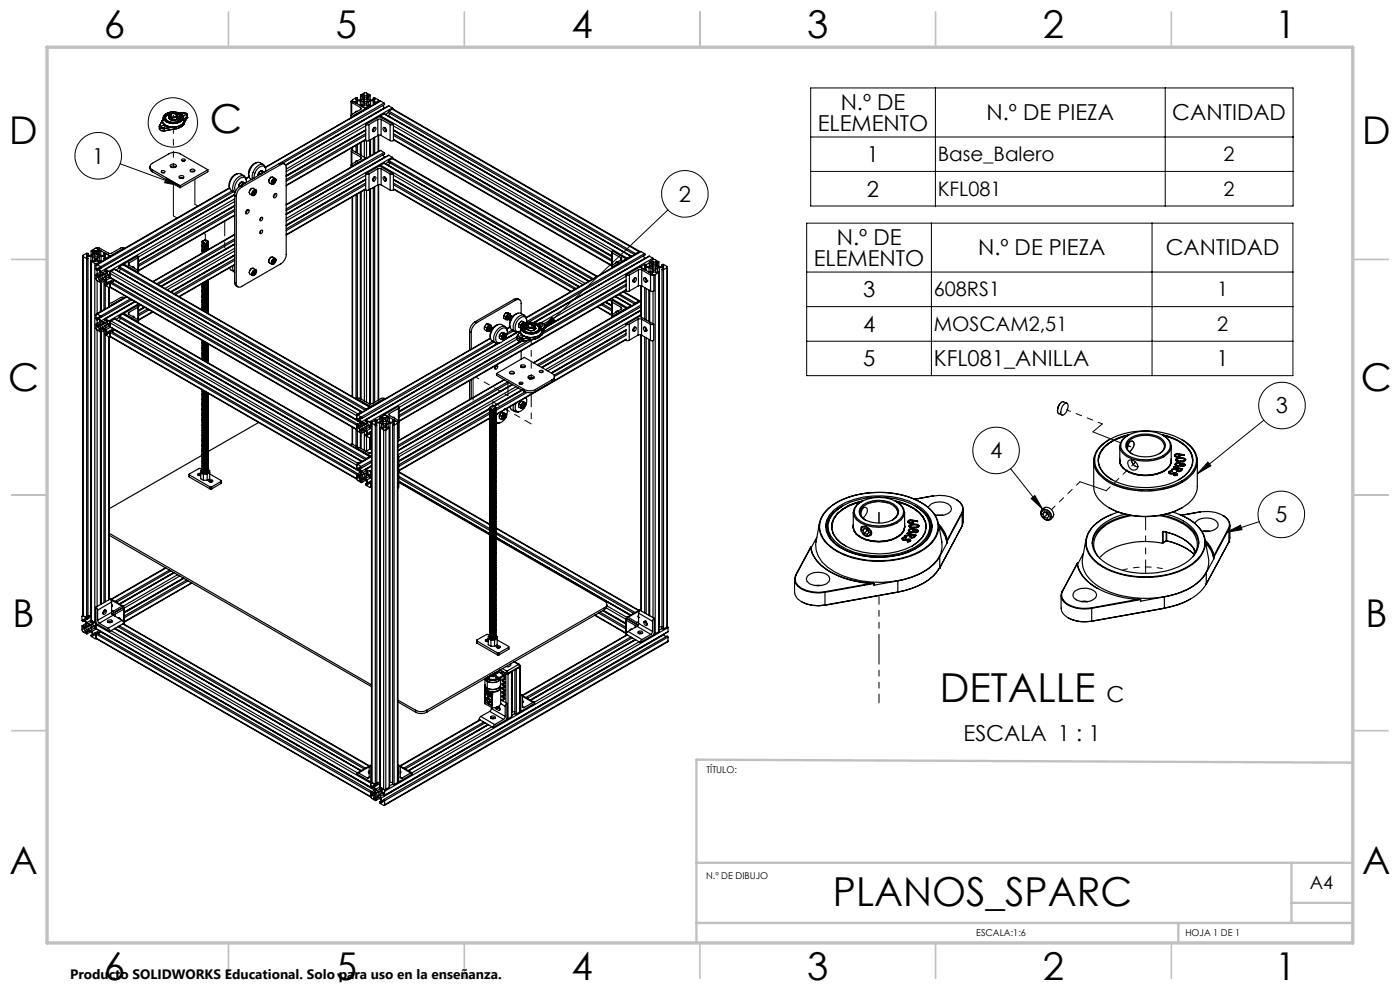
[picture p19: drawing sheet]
<svg xmlns="http://www.w3.org/2000/svg" width="297mm" height="210mm" viewBox="0 0 297 210" stroke-linecap="round" stroke-linejoin="round" font-family="sans-serif">
<defs><g id="words">
<g font-size="8.5">
<text x="44.5" y="28.3">C</text>
<text x="199.4" y="148.9">DETALLE</text>
<text x="176.7" y="192.2">PLANOS_SPARC</text>
</g>
<g font-size="8.1">
<text x="22" y="8">6</text>
<text x="71.2" y="8">5</text>
<text x="121.2" y="8">4</text>
<text x="171.3" y="8">3</text>
<text x="221.3" y="8">2</text>
<text x="270.5" y="8">1</text>
<text x="2" y="30.5">D</text>
<text x="289" y="30.5">D</text>
<text x="1.7" y="83">C</text>
<text x="288.7" y="83">C</text>
<text x="2.7" y="133">B</text>
<text x="289.7" y="133">B</text>
<text x="2" y="185.5">A</text>
<text x="289" y="185.5">A</text>
<text x="22" y="208">6</text>
<text x="71.2" y="208">5</text>
<text x="121.2" y="208">4</text>
<text x="171.3" y="208">3</text>
<text x="221.3" y="208">2</text>
<text x="270.5" y="208">1</text>
</g>
<g font-size="4.7">
<text x="178.4" y="23.3">N.º DE</text>
<text x="173.5" y="27.8">ELEMENTO</text>
<text x="209.3" y="25.5">N.º DE PIEZA</text>
<text x="248.7" y="25.5">CANTIDAD</text>
<text x="19.6" y="34.7">1</text>
<text x="183.9" y="34.4">1</text>
<text x="183.9" y="41.7">2</text>
<text x="144" y="42.8">2</text>
<text x="177.5" y="51.9">N.º DE</text>
<text x="172.7" y="56.5">ELEMENTO</text>
<text x="207.5" y="54.2">N.º DE PIEZA</text>
<text x="247.3" y="54.2">CANTIDAD</text>
<text x="183.1" y="63">3</text>
<text x="183.1" y="70.4">4</text>
<text x="183.1" y="77.7">5</text>
<text x="198.1" y="77.7">KFL081_ANILLA</text>
<text x="258.1" y="77.7">1</text>
<text x="270.7" y="87.7">3</text>
<text x="210" y="97.2">4</text>
<text x="270.5" y="110.8">5</text>
<text x="234.8" y="148.9">C</text>
<text x="204.4" y="157.1">ESCALA 1 : 1</text>
</g>
<g font-size="4.2">
<text x="198.9" y="34.2">Base_Balero</text>
<text x="259.6" y="34.2">2</text>
<text x="198.9" y="41.5">KFL081</text>
<text x="259.6" y="41.5">2</text>
<text x="198.1" y="62.9">608RS1</text>
<text x="258.2" y="62.9">1</text>
<text x="198.1" y="70.2">MOSCAM2,51</text>
<text x="258.2" y="70.2">2</text>
</g>
<text font-size="3.9" x="277.9" y="188.5">A4</text>
<text font-size="2.9" x="14.9" y="207.6">Producto SOLIDWORKS Educational. Solo para uso en la enseñanza.</text>
<g font-size="2">
<text x="149.8" y="163.9">TÍTULO:</text>
<text x="149.8" y="186.4">N.º DE DIBUJO</text>
<text x="207.1" y="198.6">ESCALA:1:6</text>
<text x="251.5" y="198.6">HOJA 1 DE 1</text>
</g>
</g></defs>
<g fill="none" stroke="#000" stroke-width=".21">
<path d="M172 18.7h102.3v25h-102.3zM198.4 18.7v25M247.2 18.7v25M25.5 34.7l12.7 4.7M35.3 37.8l2.9 1.6-3.3-.6zM172 29.1h102.3M172 36.4h102.3M141.7 44.5l-26.7 25.4M171.1 47.3h103.2v32.4h-103.2zM171.1 57.7h103.2M197.6 47.3v32.4M244.4 47.3v32.4"/>
<path d="M117.1 67.3l.7 .7-2.8 1.9zM171.1 65h103.2M171.1 72.4h103.2M214.4 99.4l6.8 8.6M256.3 98l.6 .8-2.9 1.7zM268.1 89.1l-14.1 11.4M218.8 105.8l.7-.7 1.7 2.9zM260.2 112.9l3-1.5 .3 1zM267.1 110.7l-6.9 2.2"/>
<circle cx="20.8" cy="33" r="4.9"/>
<circle cx="36.7" cy="26" r="5.2"/>
<circle cx="145.3" cy="41.1" r="4.9"/>
<circle cx="211.3" cy="95.5" r="4.9"/>
<circle cx="272" cy="86" r="4.9"/>
<circle cx="271.8" cy="109.1" r="4.9"/>
</g>
<g fill="none" stroke="#c0c0c0" stroke-width=".35">
<path d="M48.5 2.5v7.5M98.5 2.5v7.5M148.5 2.5v7.5M198.5 2.5v7.5M248.5 2.5v7.5M2.5 55h7.5M287 55h7.5M2.5 105h7.5M287 105h7.5M2.5 155h7.5M287 155h7.5M48.5 200v7.5"/>
<path d="M98.5 200v7.5M148.5 200v7.5M198.5 200v7.5M248.5 200v7.5"/>
</g>
<path d="M287 161.8l-139.3-.7v38.9M147.7 195.8h139.3M147.7 183h139.3M250 195.8v4.2M274 183v12.8M274 191.5h13" fill="none" stroke="#c0c0c0" stroke-width=".5"/>
<path d="M10 10h277v190h-277z" fill="none" stroke="#c0c0c0" stroke-width=".7"/>
<path d="M35.3 37.8l2.9 1.6-3.3-.6zM117.1 67.3l.7 .7-2.8 1.9zM256.3 98l.6 .8-2.9 1.7zM260.2 112.9l3-1.5 .3 1zM218.8 105.8l.7-.7 1.7 2.9z" fill="#000"/>
<g fill="none" stroke="#000" stroke-width=".25">
<path d="M31.8 35.3l.1 .8 .4 .3M32.3 36a.73 .73 0 0 1-.5-.7 .73 .73 0 0 1 .5-.7l3.5-2a2.62 2.62 0 0 1 2.4 0l5.9 3.4M32.3 36l5.9 3.4M32.3 36v.4M32.3 36.4l5.9 3.4M33.8 26.8a.77 .77 0 0 0 .2 .8 .77 .77 0 0 0 .9 .2M33.8 26.7a.69 .69 0 0 0 1.1 .6M33.8 26.7h.1M34 27.6l.9 .2M34.2 26.7a.42 .42 0 0 1 .5-.2 .42 .42 0 0 1 .3 .4 .43 .43 0 0 1-.5 .2 .43 .43 0 0 1-.3-.4zM34.2 36.3a.42 .42 0 0 1 .5-.2 .42 .42 0 0 1 .3 .4 .43 .43 0 0 1-.5 .2 .43 .43 0 0 1-.3-.4zM34.4 25.7a2.14 2.14 0 0 0 2.1 1.3"/>
<path d="M34.4 25.7a2.07 2.07 0 0 0 2.2 1.3M34.4 25.7h.1M34.4 25.7l-.6 1M34.4 36.6h.4M34.5 27h.2M34.6 25.4l-.2 .3M34.6 24.8a1.46 1.46 0 0 0 1.5 2.1 2.32 2.32 0 0 0 2.9-1.2l-.1-.9M34.9 27.3h.1M34.9 27.8h.1M34.9 27.3v.5M34.9 25l.2 .5M35 24.3a2.78 2.78 0 0 1 3.8 .5 1.39 1.39 0 0 1-1.5 1.4 2.35 2.35 0 0 1-2.7-1.1z"/>
<path d="M35.1 24.2a2.93 2.93 0 0 1 3.7 .4 1.09 1.09 0 0 1-1.1 1.4 2.59 2.59 0 0 1-3-.8v-.4zM35.1 24.5a2.43 2.43 0 0 1 3.4 .1 .96 .96 0 0 1-1 1.3 1.91 1.91 0 0 1-2.5-1zM35.2 24.4a2.59 2.59 0 0 1 3.4 .3 1.06 1.06 0 0 1-1.1 1.3 1.97 1.97 0 0 1-2.6-1.1zM35.5 24.3l-.5 .3-.1 .4M35.5 24.2a.82 .82 0 0 0-.6 .9 .82 .82 0 0 0 .8 .7 2.17 2.17 0 0 0 2.9-.7l-.1-.4-.4-.5M35.5 24.2h.1M35.8 25h.1M35.8 25a1.07 1.07 0 0 0 1.6 .4M35.8 25a1.06 1.06 0 0 0 1.9 0M35.8 24.9a1.02 1.02 0 0 0 1.6 .5M35.8 24.5v.5M36 24.2a1.04 1.04 0 0 1 1.6 .2 1.03 1.03 0 0 1-1.7 0z"/>
<path d="M36.1 25.1l.1-.2 .3 .3M36.1 35.1a.76 .76 0 0 1 1.3 .2 .75 .75 0 0 1-1.3-.2zM36.1 24.1h.1a.9 .9 0 0 0-.9 1.3l.3 .2M36.1 24.1l-.8 .4-.2 .5M36.1 24.1a.48 .48 0 0 0-.2 .6 .48 .48 0 0 0 .6 .3 .8 .8 0 0 0 1.1-.7l-.2-.2M36.1 24.5l.1-.2h.1l-.1 .4M36.2 25.2l.1 .1 .2-.1M36.2 35.4a.99 .99 0 0 1 1.1 0M36.2 24.1a.94 .94 0 0 0-1 1.3 2.44 2.44 0 0 0 2.8 .2M36.2 24.2a.83 .83 0 0 1 1.3 .3 .88 .88 0 0 1-1.4-.1zM36.2 25.1v.1M36.3 24.7h-.1a.5 .5 0 0 1 .1-.6 .5 .5 0 0 1 .6 0l.5 .3-.1 .3"/>
<path d="M36.3 25l-.1 .1M36.3 25v.1M36.3 25.1l-.1 .1M36.3 25.1h.1M36.4 25.1v.2l-.2-.1M36.4 25.1h-.2M36.5 25.1v.1M36.5 27h.1M36.5 25.2v.1M36.5 27l-1.6 .3M36.6 27l-1.7 .3M37.3 24.1a.97 .97 0 0 1 1 1.3l-.3 .2"/>
<path d="M37.4 24.1a.84 .84 0 0 1 .9 .5 .84 .84 0 0 1-.3 1M37.4 24.1h.1M37.4 24.1l.8 .4 .2 .5M37.4 27.3h.1M37.4 27.3l-2.5 .5M37.4 26.9l-.8 .1M37.4 26.9v.4M37.6 25.4h.1M37.7 25h.1M37.7 25l-.3 .4M37.7 24.9l-.3 .5M37.7 25.4h.1"/>
<path d="M37.7 25.3h.1M37.7 24.5v.5M37.7 25.3h.2M37.7 25.3l-.1 .1M37.7 25.3v.1M37.7 25.4h.2M37.7 25.2h.1M37.7 25.2l.4 .1M37.8 25.4h.1M37.8 25.5h.1M37.8 24.8h.1M37.8 24.8l.1 .1"/>
<path d="M37.8 24.8h.3M37.8 25.1h.1M37.8 24.9l.2 .1M37.8 25.1l.1 .1M37.8 24.9h.1M37.9 25.4v.1M37.9 25.3v.1M37.9 25.5h-.1M37.9 25.4h.1M37.9 25.1h.1M37.9 24.8h-.1M37.9 24.8h.1"/>
<path d="M37.9 25.5h.1M37.9 25.3h.1M37.9 25.2h.1M37.9 25.3h-.2M37.9 25v.1M37.9 25l.1 .1M37.9 25l-.1 .1M37.9 24.8v.1M38 24.8h-.1M38 24.8h.1M38 25.1l-.1 .1M38 25.1l.1 .1"/>
<path d="M38 24.8l-.1 .1M38 25.4h.1M38 25.1h.1M38 24.9h-.1l.1 .1M38 24.9h.1M38 24.9h.2M38 24.9h-.2M38 25h.1M38 25.3v.1M38 24.2h.1M38 25.3h.1M38.1 25.3h-.2"/>
<path d="M38.1 25.1h-.1M38.1 25.1h.1M38.1 25.2h.1M38.1 25.3h-.1M38.1 24.3a.75 .75 0 0 1 .4 1.2M38.1 37.7h.8M38.1 37.3a.49 .49 0 0 1 .6-.1 .49 .49 0 0 1 .3 .5 .53 .53 0 0 1-.6 .2 .53 .53 0 0 1-.4-.5zM38.1 25.1v.1M38.1 24.9l-.1 .1M38.1 24.8h.1M38.2 24.9l-.2 .1M38.2 39.4v.4"/>
<path d="M38.5 24.3a.44 .44 0 0 1 .4-.2 .44 .44 0 0 1 .4 .3l-.6 .1M38.5 33.9a.42 .42 0 0 1 .5-.2 .42 .42 0 0 1 .3 .3 .43 .43 0 0 1-.4 .2 .43 .43 0 0 1-.4-.3zM38.7 23.9a.72 .72 0 0 1 1 .6M38.7 23.9h.1M38.7 23.9l-.7 .1M38.7 34.1h.4M38.8 24.6h.2M38.9 25l.3 .5M38.9 26a2.09 2.09 0 0 1-1.5 .9M38.9 26.4a2.09 2.09 0 0 1-1.5 .9M38.9 26.4h.1M38.9 26v.4"/>
<path d="M39.2 25.5l-.3 .5M39.2 25.5h.1M39.2 25.4l-.3-.5 .3 .6M39.2 25.4v.1M39.5 24l.2 .5M39.7 24.5h.1M39.7 24.5l-.5 .9M39.7 24.9h.1M39.7 24.9l-.8 1.5M39.7 24.5l-.5 1M39.7 24.5v.4M39.8 24.3l-.1 .6"/>
<path d="M40.4 36a.53 .53 0 0 1 .5-.2 .53 .53 0 0 1 .4 .5 .54 .54 0 0 1-.5 .2 .54 .54 0 0 1-.4-.5zM40.5 36.4h.7M40.5 36.4h.1M44.1 36l-5.9 3.4M44.1 36v.4l-5.9 3.4M48.7 39.8l-28.2 16.3M48.7 39.9l-28.1 16.3M50.4 36.9a2.42 2.42 0 0 0-1.7 3M50.7 39.3l.2 .2M50.9 38.9l-.1 .1M50.9 39.5a2.46 2.46 0 0 0-1.1 2M50.9 39.5l.4 .2"/>
<path d="M51.1 38.7l-.4 .6M51.1 38.7l.5-.1 .4 .3M51.1 38.7l.4 .2M51.3 39.7a2.34 2.34 0 0 0-1.2 2M51.4 38.6a.84 .84 0 0 0-.7 1.1v-.4M51.5 38.9l-.1 .3 .4-.3M51.5 38.9h.3M51.8 38.9h.1M51.8 37.3l-.7-.4a2.23 2.23 0 0 0-2.4 2.3l.2 1 .9 .6M51.9 38.9h-.1M52.1 37.8a.9 .9 0 0 0-.7-.6 .9 .9 0 0 0-.9 .4 2.42 2.42 0 0 0-.8 3.1l.2 .1M52.1 37.8l.1 .3"/>
<path d="M52.2 38.7a.84 .84 0 0 0-.4-1.1 .84 .84 0 0 0-1.1 .4 2.19 2.19 0 0 0-.7 2.6M52.8 37.6l-.6 .4M53.4 40l-.4 .4-.1 .4M54.5 34.5a2.53 2.53 0 0 0-1.7 3l-.7 .3M54.9 36.7l-.1 .5M54.9 36.7l.4 .3M54.9 36.8l-.1 .4M55.1 36.5l-.2 .2M55.1 36.4l-.1 .1M55.3 36.3l-.5 .4v.5M55.4 36.2l.2 .1M55.4 36.2l-.3 .3"/>
<path d="M55.4 36.2l.4 .3M55.5 36.3h.1M55.6 36.8l-.2 .1M55.6 36.8h-.1M55.6 36.3l.5 .2M55.8 36.5l-.2 .3M55.8 36.5h.2l-.4 .3M55.9 35l-.7-.5a1.92 1.92 0 0 0-2.2 1.7 1.42 1.42 0 0 0 .3 1.9M56.3 35.8a.91 .91 0 0 0-.6-1 .91 .91 0 0 0-1 .4 2.92 2.92 0 0 0-1.1 2.8M56.4 36.3a.82 .82 0 0 0-.3-1 .82 .82 0 0 0-1.1 .2 2.63 2.63 0 0 0-1.1 2.2M57.5 37.6l-.4 .4-.1 .5M57.5 37.6h.1"/>
<path d="M57.8 38.7l.2 .1M57.8 38.6v.1M57.9 38.3l-.1 .4M57.9 38.4l-.1 .1M57.9 38.4l.3 .3M57.9 38.1l.3-.2a.6 .6 0 0 1 .4 .6 .6 .6 0 0 1-.5 .5l-.1 .1a.46 .46 0 0 1-.5-.4 .46 .46 0 0 1 .3-.5zM57.9 38.3v.1M58.1 38.2l.2 .1M58.2 38.2l.1 .1M58.2 38.2l-.3 .1M58.2 38.2h-.2M58.2 38.7l-.2 .1"/>
<path d="M58.3 38.3l-.1 .4M58.4 37.9l-.5-.3a.83 .83 0 0 0-.7 1.2l.5 .3M58.5 38.2v-.2a.69 .69 0 0 0-.8 .1 .69 .69 0 0 0-.1 .9h.5M59.2 34.7l.3 .2M59.2 34.7l-8.3 4.8M59.5 34.9a.7 .7 0 0 1 .9-.1 .7 .7 0 0 1 .3 .8v18.4a2.34 2.34 0 0 1-1.2 2l-8.2 4.7a.7 .7 0 0 1-.8 .2 .7 .7 0 0 1-.4-.8M59.5 34.9l-8.2 4.8M60 34.6l-.3-.1-.5 .2M60 34.6l.4 .2M74.5 21.5v3.5M74.5 32v3.4M74.6 24.3l-.1 .2 .1 .2"/>
<path d="M74.6 21.7l-.1-.1 .1-.3 3 1.7M74.6 21.7v2.6M74.6 24.7v.2M74.6 21.7l1.9 1.1M74.6 34.8l-.1 .2 .1 .2M74.6 32.2l-.1-.1 .1-.3 3 1.7M74.6 32.2v2.6M74.6 35.2v.1M74.6 32.2l2 1.1M74.7 21.3v.1M74.7 31.3v.5M74.8 31.2v.7"/>
<path d="M75.5 21l.1 .2 1.2-.1M75.5 21v.2M75.5 30.8v1.5M75.7 21.4h.7M75.7 21.4v.2M75.7 23.6v.1M75.7 23.6h-.2l-.1 .3M75.8 20.9l-.2-.2-.9 .5 .1 .2 .8 .5 .2-.1-.3-.3 .2-.1M75.8 34.1h-.3l-.1 .3M75.8 20.9v.3M75.8 34.1v.1M75.8 20.9l-.3 .1"/>
<path d="M75.8 21.8v.2M75.8 30.7v1.8M75.8 20.8v.4M76.4 21.4l.4 .1M76.4 21.4v1M76.4 30.3v2.5M76.5 22.8a.22 .22 0 0 1 .2 .2 .22 .22 0 0 1-.2 .2M76.5 20.2v1M76.5 22.8v.4M76.5 23.2l-1.9 1.1M76.5 22.4h.1M76.5 30.3l.1 2.6"/>
<path d="M76.6 33.3l.1 .2-.1 .2M76.6 33.3v.4M76.6 33.7l-2 1.1M76.8 20.3l-.3-.1 .9-.5h.4l.7 .5-.3 .1M76.8 22.3h-.2v.1M76.8 21.5l.4 .2M76.8 20.3v.8M76.8 21.5v.8M77 20.1l.3 .1v.5l-.5 .4M77 20.1l-.2 .2M77 20.1v.8M77.1 21.2a.38 .38 0 0 1 .5-.2 .38 .38 0 0 1 .2 .5h-.6z"/>
<path d="M77.2 21.7l.1 .1v.6l-.2 .1-.3-.2M77.2 21.7v.8M77.2 21.1v.4M77.3 22.9h.5M77.3 29.8v3.5M77.6 26.4h.7M77.6 26.4v3.4h.7M77.6 36.9h.7M77.6 36.9v3.4h.7M77.6 38.1l-16.9 9.7M77.6 38.8l-16.9 9.8M77.6 27.6l-16.9 9.7"/>
<path d="M77.6 28.4l-16.9 9.7M77.6 29.7l-16.9 9.7M77.6 26.4l2.9-1.7 3 1.7M77.6 23l-3 1.7M77.6 23v.2M77.6 36.9l2.9-1.7 3 1.7M77.6 37.2l-16.9 9.7M77.6 38l-16.9 9.7M77.6 39.2l-16.9 9.7M77.6 38.2l-16.9 9.7M77.6 26.7l-16.9 9.7M77.6 27.5l-16.9 9.7"/>
<path d="M77.6 28.7l-16.9 9.7M77.6 29.6l-16.9 9.7M77.6 27.7l-16.9 9.7M77.6 33.5v.1M77.6 33.5l-3 1.7M77.8 22.9v.2M77.8 29.9v3.6M77.9 21.7l-.2 .2v.5l.5-.1M77.9 21.7v.8M78 20.1l-.3 .1v.5l.5 .4M78 20.1l.2 .2M78 20.1v.8"/>
<path d="M78.2 22.3h.2l.1 .1M78.2 21.5l-.3 .2M78.2 20.3v.8M78.2 21.5v.8M78.3 26.4v3.4M78.3 36.9v3.4M78.5 22.4l-.7 .5M78.5 22.4v.2M78.5 29.7v3.4M78.5 20.2v1M78.6 21.4l-.4 .1M78.6 21.4h.8"/>
<path d="M78.6 21.4v1.2M78.6 29.6v3.4M79 27.7l.4 .2M79 27.7h.1M79 38.2h.1M79 38.2l.4 .2M79.2 20.8v.4M79.2 21.8v.4M79.2 29.3v3.4M79.2 39.8v45.7M79.2 20.9v-.2h.2l.8 .5v.2M79.2 20.9l.3 .1"/>
<path d="M79.2 20.9v.3M79.3 37.8l-.2 .2M79.3 27.3l-.2 .2M79.4 21.4l.2 .1-.4 .3 .3 .1M79.4 27a.5 .5 0 0 0-.4 .5 .5 .5 0 0 0 .3 .5l.1-.1M79.4 27h.1a.47 .47 0 0 1 .3 .5 .47 .47 0 0 1-.4 .4M79.4 37.5a.5 .5 0 0 0-.4 .5 .5 .5 0 0 0 .3 .4h.1M79.4 37.5h.1a.47 .47 0 0 1 .3 .5 .47 .47 0 0 1-.4 .4M79.4 21.4v.2M79.4 27l-.4 .7M79.4 37.5l-.4 .7M79.5 21l-.1 .2-1.2-.1"/>
<path d="M79.5 21v.2M79.5 21.9v.1M79.5 29.1v3.5M79.5 39.6v45.7M80.2 25.3h.7M80.2 28.7h.7M80.2 35.8h.7M80.2 39.2h.7M80.2 25.3l-1.9 1.1M80.2 25.3v3.4M80.2 35.8v3.4M80.2 28.7l-1.9 1.1"/>
<path d="M80.2 35.8l-1.9 1.1M80.2 39.2l-1.9 1.1M80.2 21.4l-.7 .5M80.2 21.4v.3M80.2 28.7v3.4M80.2 39.2v45.7M80.3 21.3v.3M80.3 28.7v3.4M80.3 39.1v45.7M80.8 31.9l-20.1 11.5M80.8 21.4l-24.5 14.1M80.8 24.6l-.2 .2"/>
<path d="M80.8 35.1l-.2 .1M80.8 31.9l.7 .4M80.8 21.4l.7 .5M80.8 24.6l52.3 30.2M80.8 31.9l-20.1 11.6M80.8 21.4l-24.5 14.2M80.8 35.1l43.3 25M80.9 25.3l1.9 1.1M80.9 25.3v3.4M80.9 35.8v3.4M80.9 28.7l1.9 1.1M80.9 35.8l1.9 1.1"/>
<path d="M80.9 39.2l1.9 1.1M81.2 32.8l.3 .6M81.2 22.4l.3 .5M81.5 32.3l.1 .4-20.9 12M81.5 21.9l.1 .3-21.6 12.4M81.5 24.2h.1M81.5 34.6l43.4 25M81.5 24.2l52.4 30.2M81.5 24.2l-.7 .4M81.5 34.6l-.7 .5M81.5 32.3l-20.8 12M81.5 21.9l-22 12.7"/>
<path d="M81.5 34.6l43.3 25.1M81.5 33.4h.1M81.5 22.9h.1M81.5 33.4l-20.8 12M81.5 22.9l-20.9 12.1M81.6 27l.4 .7M81.6 37.5l.4 .7M81.6 27h-.1a.47 .47 0 0 0-.3 .5 .47 .47 0 0 0 .4 .4M81.6 27a.5 .5 0 0 1 .4 .5 .5 .5 0 0 1-.3 .5l-.1-.1M81.6 37.5h-.1a.47 .47 0 0 0-.3 .5 .47 .47 0 0 0 .4 .4M81.6 37.5a.5 .5 0 0 1 .4 .5 .5 .5 0 0 1-.3 .4h-.1M81.7 27.3l.3 .2"/>
<path d="M81.7 37.8l.3 .2M82 27.7l-.4 .2M82 27.7h.1M82 38.2h.1M82 38.2l-.4 .2M82.4 24.6v.1M82.4 23.9l52.3 30.1M82.4 35.1l42.6 24.5M82.4 34.4l43.2 24.9M82.4 35.1h.1M82.4 34.4l-.7 .3M82.4 23.9l-.7 .4"/>
<path d="M82.4 24.6l51.7 29.8M82.5 32.9l-21.8 12.5M82.5 22.5l-21.9 12.5M82.5 23.6l-.1 .3M82.5 34.1l-.1 .3M82.5 32.9l-21.8 12.6M82.5 22.5l.7 .4M82.5 32.9l.7 .5M82.5 23.6l52.3 30.2M82.5 22.5l-21.9 12.6M82.5 34.1l43.4 25M82.7 24.1l-.3 .5"/>
<path d="M82.7 34.5l-.3 .6M82.8 26.4h.7M82.8 36.9h.7M82.8 26.4v3.4M82.8 36.9v3.4M83.2 33.4l.2 .2M83.2 22.9l.2 .3M83.2 23.2l.2-.1 52.3 30.2M83.2 33.6h.2l43.3 25M83.2 23.2l-.7 .4M83.2 23.2l52.3 30.2M83.2 33.6l-.7 .5"/>
<path d="M83.2 33.4l-22.5 12.9M83.2 22.9l-22.5 13M83.2 33.6l43.4 25.1M83.5 26.4v3.4h-.7M83.5 36.9v3.4h-.7M83.5 27.6l46.3 26.7M83.5 28.4l46.3 26.7M83.5 29.7l46.3 26.7M83.5 38.1l39.4 22.7M83.5 38.8l38.7 22.4M83.5 26.7l46.3 26.7M83.5 27.5l46.3 26.7"/>
<path d="M83.5 28.7l46.3 26.7M83.5 29.6l46.3 26.7M83.5 27.7l46.3 26.7M83.5 37.2l40.1 23.2M83.5 38l39.4 22.8M83.5 39.2l38.4 22.2M83.5 38.2l39.3 22.7M17.5 54.3l.1 76.3M17.6 54.4l.8 .4M17.6 54.4v76.2M18.4 54v.2l1.2-.1M18.4 54v.1"/>
<path d="M18.4 54.8v76.2M18.5 54.4l-.2 .1 .4 .3h-.3M18.5 54.4h.8M18.5 54.4v.2M18.6 53.9l-.1-.2-.9 .4v.3M18.6 53.9l-.2 .1M18.6 53.9v.3M18.7 54.8v76.2h-.3M18.7 53.8v.4M19.3 54.4l.3 .1M19.3 54.4v76.2M19.3 55.3l.1 76.3"/>
<path d="M19.3 53.2v1M19.4 55.4l.7 .5M19.4 55.4v76.2M19.6 53.3l-.3-.1 .9-.5h.3l.9 .5-.3 .1M19.6 54.5l.4 .2M19.6 53.3v.8M19.6 54.5v.8M19.9 53.2h.3v.5l-.6 .4M19.9 53.2l-.3 .1M19.9 53.2v.8M20 54.2a.44 .44 0 0 1 .4-.2 .44 .44 0 0 1 .3 .4 .44 .44 0 0 1-.4 .1 .44 .44 0 0 1-.3-.3zM20 54.7l.2 .1v.6"/>
<path d="M20 54.7v.7M20.1 54.1v.4M20.1 55.9h.5M20.1 55.9v76.2M20.2 55.3l-.3 .1-.5-.1v.1M20.4 52.6h.6l2.2 1.2h.4l2-1.2h.7M20.4 52.6l3 1.7M20.4 52.6v.1M20.6 55.9v.1M20.6 59.5v7.1M20.6 56.2h-.2v.9l.1 .3 .1-.1M20.6 58.4l-.2-.2v1.1l.9 .7"/>
<path d="M20.6 57l.2-.1 .5 1.2M20.6 56.2l.8 .4M20.6 57v.3M20.6 58.4v.3M20.7 54.7l-.2 .1v.6h.3l.3-.1M20.7 54.7v.7M20.8 56.9l-.2 .1M20.8 53.2h-.3v.5l.6 .4M20.8 53.2l.3 .1M20.8 53.2v.8M20.9 57.1l-.3 .2M21 57.2l-.4 .2v.7"/>
<path d="M21 56.9l.4 .7M21.1 55.3h.2v.1M21.1 54.5l-.4 .2M21.1 53.3v.8M21.1 54.5v.8M21.1 59.5l.2 .2M21.2 56.8l-.2 .1M21.3 57.7l-.9 .5M21.3 55.4l-.7 .5M21.3 55.4v.2M21.3 60v6.1M21.3 59.7l.2 .1-.2 .2"/>
<path d="M21.3 58.1l-.1 .6-.4 .2-.2-.2M21.3 58.1l-.7 .3M21.3 58.3l-.7 .4M21.4 56.6v.3l-.3-.2-.1 .2M21.4 53.2v1M21.4 55.3v.3M21.4 60v6.1M21.4 57.6l.3 .3M21.4 54.4l-.3 .1M21.4 54.4h.8M21.4 54.4v1.2M21.6 58.3a.39 .39 0 0 1 .5 .1 .39 .39 0 0 1-.1 .5l-.3-.2z"/>
<path d="M21.7 57.9l.3 .2M21.8 59.1l-.7 .4M21.9 58.2l-.3 .2M22 59.3l.3 .2M22 59.3l-.6-.3-.4 .3 .1 .2M22 53.8v.4M22 54.8v.4M22 59.6v6.1M22 59.3l-.7 .4M22.2 54.4l.2 .1-.4 .3h.3M22.2 54.4v.2M22.3 57.1l27.5-15.8-27.4 15.8"/>
<path d="M22.3 59.5l-.9 .5v6M22.3 54v.2l-1.2-.1M22.3 53.7l-.3 .1 .3 .2M22.3 59.5l.5 .8-.2 .1M22.3 54v.1M22.3 54.8v.3M22.3 59.6v.6M22.4 57.5l.4 .3-.5 .3h-.3M22.4 57.1l-.1 .1 .1 .3M22.4 58.7l.1-.3 .4-.2 .2 .1v.4M22.4 59.1l.1 .4M22.4 58.7v.4"/>
<path d="M22.4 57.1l.7 .5M22.4 57.5l-.7 .4M22.5 59.5l.4 .6M22.7 57.7l-.7 .4M23.1 54.1v.3M23.1 54.4l-.8 .4M23.1 54.4v.2M23.1 58.3l-.7 .4M23.1 57.6l.3 .4M23.1 58.7l.1 .2 .2-.1M23.1 58.7l-.7 .4M23.1 60l-.2 .1"/>
<path d="M23.2 54.3v.3M23.4 60l-.2-.2-.1 .4-.2-.1M23.4 60l.1-.2 52.4 30.2-.2 .2M23.4 58.8l52.3 30.3M23.4 58.9h-.1M23.4 54.3v.2M23.4 58v.8M23.4 60v.8M23.4 58l52.3 30.2M23.4 58.8l52.3 30.2M23.4 60l52.3 30.2M23.4 58.9l-.9 .6"/>
<path d="M23.6 57.6l-.2 .4M23.6 57.6l52.3 30.2M24 59.3l-.9 .5M24.1 59.5l-.5 .3M24.2 59.5l52.3 30.1-.8 .5M24.2 59.5l-.3 .5M24.2 59.4v.1M24.3 57.1l52.4 30.3M24.3 57.1l-.7 .5M24.3 57.1l52.3 30.3M25.3 57.6h-.1M25.3 56.9l-.7 .3"/>
<path d="M25.3 57.6l51.6 29.8M25.3 56.6v.3l52.2 30.1M25.3 56.6l52.3 30.2M25.6 57.1l-.3 .5M26.1 56.2l52.5 30.2M26.1 56.2l-.8 .4M26.1 56.2l52.3 30.2M26.3 56l2.9 1.7M26.3 52.6v.2M26.3 56v.2M26.3 52.6l-2.9 1.7M27.3 55.8l-.1 .2 .1 .2"/>
<path d="M27.3 56.2l1.9 1.1M27.3 55.8v.4M28.1 56.6h.3l.1 .3M28.1 56.6h.1M28.2 56.6v.1M29.2 57.3l.2 .2-.2 .2M29.2 54.7l.2-.1-.2-.3-2.9 1.7M29.2 54.7v2.6M29.2 57.7v.2M29.2 54.7l-1.9 1.1M42.9 53.2h.1M42.9 52.1h.1"/>
<path d="M42.9 52.9h.1M42.9 51.8h.1M42.9 52.6v.1M42.9 51.5v.1M42.9 53.5h.1M42.9 53.2l.5 .2M42.9 52.1l.2 .2 .5-.1M42.9 52.4h.1M43 53.3l-.1 .1 .2 .1M43 53l-.1 .1v.2h.7M43 51.4l-.1 .2h.5M43 51.4h.1"/>
<path d="M43 51.4l.3 .1M43.3 51.5l.1 .1M43.4 51.6l.2 .1M43.6 59.9h-.3M43.6 50.9l.4 .2M43.6 50.9l.6 .3v.1M43.6 50.9l-.7 .4 .4 .2M43.6 51.7h-.6M43.8 52.9l-.4 .3-.4-.1M43.8 51.9l-.4 .2-.4-.1M43.8 52.4l-.5 .2-.3-.1M43.9 52.6l-.3 .2h-.6"/>
<path d="M44 51.4l-.4 .3h-.6M44 51.4l-.4 .3M44.1 59.5l-.6 .3M44.2 51.4a.84 .84 0 0 1-1.3 .7l.1-.1M44.2 59.9a.79 .79 0 0 1-1.3 .6l.1-.1M44.2 52.2a.79 .79 0 0 1-1.3 .6h.1M44.2 59.6a.82 .82 0 0 1-1.3 .6l.1-.1M44.2 52a.82 .82 0 0 1-1.3 .6l.1-.1M44.2 52.6v.1M44.2 51.4v.2M44.2 59.5v-.1a.95 .95 0 0 1-1.2 .7M44.2 52.8v.1"/>
<path d="M44.2 51.8h.1M44.2 59.7l-.2 .4M44.2 52.1l-.2 .4M44.2 52.4l-.2 .6M44.2 51.3a.81 .81 0 0 1-1.3 .4h.1M44.2 51.3l-.2 .1M44.2 51.7a.85 .85 0 0 1-1.3 .6l.1-.1M49.2 40.5l-27.8 16.1M49.4 56.4v.7l.4 .6-.8-.4-.3-.5M49.6 40.7l-28.2 16.2M49.8 59.9l.2 .6 .4 .3M49.8 42.7l-20.4 11.8v3.5"/>
<path d="M49.8 54.1l-13.6 7.8M49.8 51.7l-15.7 9M49.8 51.8l-15.6 8.9M49.8 51.8l-15.5 9M49.8 54.9l-12.9 7.4M49.8 51l-16.3 9.4M49.8 56.2l-11.8 6.8M49.8 49.7l-17.4 10M49.8 43.6l-20.4 11.8M49.8 41.2l-28.4 16.4M49.8 44.4l-20.4 11.8M49.8 45.7l-20.4 11.8"/>
<path d="M49.8 41.5l.3 .2M49.8 59.9l.3 .2M49.8 41.5v18.4M49.8 53.2l-14.3 8.3M49.8 52.7l-14.8 8.5M49.8 55.2l-12.6 7.3M49.8 50.7l-16.5 9.5M49.8 56.1l-11.8 6.8M49.8 49.8l-17.3 10M49.8 54.2l-13.5 7.8M49.8 42.2l-26.7 15.4M49.8 43.6l-20.4 11.7"/>
<path d="M49.8 44.8l-20.4 11.7M49.8 45.6l-20.4 11.8M49.8 43.7l-20.4 11.8M50.1 41.7v18.4M52.3 44.7l.2-.3a.46 .46 0 0 1 .4 .5 .46 .46 0 0 1-.5 .5h-.2l-.1-.3zM52.5 44.5h.1M52.5 44.5l-.4 .6M53.4 56.9l-.4 .6-.1 .3M53.7 40.6l.4-.3a.51 .51 0 0 1 .3 .4 .51 .51 0 0 1-.2 .5 .36 .36 0 0 1-.5 .3 .36 .36 0 0 1-.2-.6zM53.7 58h.1M53.7 58l.1 .2M53.7 41l.1 .2"/>
<path d="M53.7 40.9h.1M53.7 40.9l.3 .2M53.8 57.5a.37 .37 0 0 1 .5-.2 .37 .37 0 0 1 .1 .5 .55 .55 0 0 1-.3 .5 .55 .55 0 0 1-.6 0v-.3zM53.8 57.8h-.1M53.8 57.8l.3 .2M53.8 57.7l-.1 .3M53.8 57.7v.1M53.8 40.7l-.1 .2M54 57.5l.2 .1M54 57.5l-.2 .2M54 41.1l-.2 .1M54 57.5l-.1 .1"/>
<path d="M54.1 58l-.3 .2M54.1 40.5l-.3 .2-.1 .3M54.1 40.5l.1 .3M54.1 40.5l-.2 .1 .3 .2M54.2 57.6l-.1 .4M54.2 40.8l-.2 .3M54.3 57.2l-.6-.3a.84 .84 0 0 0-.7 1.2l.6 .3M54.3 40.2l-.6-.3a.83 .83 0 0 0-.7 1.3l.6 .3M54.4 57.5v-.1a.51 .51 0 0 0-.6-.2 .51 .51 0 0 0-.3 .6v.6h.4M54.4 40.6a.41 .41 0 0 0-.4-.4 .41 .41 0 0 0-.4 .4 .47 .47 0 0 0-.2 .5 .47 .47 0 0 0 .5 .3M54.4 40.6h.1M54.4 57.5v.1"/>
<path d="M55.3 48.9l.2-.1a.39 .39 0 0 1 .1 .5 .39 .39 0 0 1-.5 .2zM55.3 46.2l.2-.1a.41 .41 0 0 1 .1 .5 .41 .41 0 0 1-.5 .2zM55.4 46.2l-.3 .4M55.4 48.9l-.3 .4M57.5 54.6l-.3 .3-.2 .5M57.5 54.6h.1M57.8 55.6l.1 .2M57.8 55.5h.1M57.8 55.5l.4 .2M57.9 55.3l-.1 .2M58 55l.3-.2a.62 .62 0 0 1 .1 .9 .62 .62 0 0 1-.8 .2v-.5zM58.2 41.2l.2-.1a.43 .43 0 0 1 .4 .4 .43 .43 0 0 1-.4 .4h-.4z"/>
<path d="M58.2 55.7l-.3 .1M58.2 55.1l.1 .2M58.2 55.1l-.3 .2-.1 .3M58.2 55.1l-.2 .1 .3 .1M58.3 55.3l-.1 .4M58.4 41.1l-.1 .3-.3 .3M58.4 54.8l-.5-.3a.81 .81 0 0 0-.7 1.3l.5 .2M58.5 55.2a.36 .36 0 0 0-.3-.4 .36 .36 0 0 0-.4 .3 .54 .54 0 0 0-.3 .5 .54 .54 0 0 0 .4 .5l.2-.1M74.7 41.8v42.3M74.8 41.7v42.5M75.5 41.3v43.3M75.8 41.2v43.2"/>
<path d="M76.4 40.8v43.8M76.5 40.7l.1 43.9M77.3 40.3v44.7M77.6 40.1l-16.9 9.8M77.6 40l-16.9 9.8M77.8 40.4v44.9M78.5 40.2v45.5M78.5 40.1v45.6M78.6 40.1v45.6M83.5 40.1l37.6 21.8M83.5 40l37.7 21.8M129.8 53.4v3.5"/>
<path d="M129.9 56.2l-.1 .2 .1 .2M129.9 53.6l-.1-.1 .1-.3 2.9 1.7M129.9 53.6v2.6M129.9 56.6v.2M129.9 53.6l1.9 1.1M131 55.6h.1M131 55.6l-.2-.1-.2 .3M131.8 54.7l.1 .2-.1 .2M131.8 55.1l-1.9 1.1M131.8 54.7v.4M132.8 58.6l-17.4 10 .2 .3v.2M132.8 58.3h.7"/>
<path d="M132.8 58.3v3.4h.7M132.8 59.5l-17.1 9.9M132.8 58.3l3-1.7 2.9 1.7M132.8 54.9v.2M132.8 54.9l-2.9 1.7M132.8 59.4l-17.1 9.9M132.8 59.6l-17.2 9.9M133.1 54.8l-.2 .3M133.5 58.3v3.4M133.9 54.5l-.1-.1-.7 .4M134.3 59.6h.1M134.3 59.6l.4 .2"/>
<path d="M134.5 59l.3-.1a.51 .51 0 0 1 .1 .6 .51 .51 0 0 1-.6 .3zM134.6 59.2l-.3 .2M134.7 58.9l-.4 .7M134.8 53.8l-.1 .2M135.4 57.2h.7M135.4 57.2l-1.9 1.1M135.4 57.2v3.4M135.5 53.4h.2M135.5 53.4l-.7 .4M136 56.6v.1M136 53.4l-24.4 13.9M136 53.4l.7 .4"/>
<path d="M136 53.4l-24.3 14M136.1 57.2l1.9 1.1M136.1 57.2v3.4M136.5 54.3l.3 .5M136.6 59a.56 .56 0 0 1 .5 .2 .56 .56 0 0 1 0 .7 .7 .7 0 0 1-.5-.9zM136.7 53.8l.1 .3-24.9 14.4M136.7 53.8l-24.9 14.4M136.8 56.4v.1h1.3M136.8 54.8h.1M136.8 56.4v.1M136.8 54.8l-23.6 13.6M136.9 58.9v.3l.4 .4"/>
<path d="M136.9 56.8h.8M136.9 56.8v.2M137.1 56.3v-.2h-.3l-.8 .5 .9 .6h.2l-.4-.3 .2-.1M137.1 56.3l-.3 .1M137.1 56.3v.2M137.1 57.1v.3M137.1 59.1v.4M137.3 59.6h.1M137.3 59.6l-.4 .2M137.7 56.8l.4 .1M137.7 56.8v.9M137.8 54.4l-24.5 14"/>
<path d="M137.8 55.6v.9M137.8 57.7v.1M137.8 55.8l-.7 .4v.3M137.8 54.4l.7 .4M137.8 54.4l-24.5 14.1M138 58.3h.7M138 58.3v3.4M138.1 57.7l-.3 .1 .7 .4h.5M138.1 55.7l-.3-.1 .9-.6 1.1 .6-.3 .1M138.1 56.9l.3 .2M138.1 55.7v.8M138.1 56.9v.8"/>
<path d="M138.3 55.5h.3v.5M138.3 55.5l-.2 .2M138.3 55.5v.8M138.4 57.1l.2 .1v.5l-.3 .1-.2-.1M138.4 57.1v.7M138.5 56.5l.3-.1 .4 .2a.4 .4 0 0 1-.4 .3 .4 .4 0 0 1-.4-.3zM138.5 56.5v.3M138.5 54.8l.2 .2M138.5 54.8l-23.8 13.7M138.6 56l-.5 .5M138.7 58.3v3.4h-.7M139 58.2v76.2"/>
<path d="M139.1 57.1l-.1 .1v.5l.2 .1 .3-.2M139.1 57.1v.7M139.2 55.5l-.2 .1v.5l.5 .4h1.2l.1-.1M139.2 55.5l.3 .2M139.2 55.5v.8M139.5 57.6h.2l.1 .2-.8 .4M139.5 56.9l-.4 .2M139.5 55.7v.8M139.5 56.9v.8M139.8 55.6v.9M139.8 57.7l-.1 76.3M139.9 56.8l-.4 .1"/>
<path d="M139.9 56.8h.7M139.9 56.8v76.2M140.4 56.2v.3M140.4 57.1v76.2M140.5 56.3v-.2h.3l.7 .4v.3M140.5 56.3l.3 .1M140.5 56.3v.2M140.6 56.8l.2 .1-.4 .2 .4 .1M140.6 56.8v.2M140.8 56.4v.1M140.8 57.2v76.2M141.5 56.8l-.7 .4"/>
<path d="M141.5 56.8v76.2M141.6 56.6l-.1 76.4M20.6 70v58.6M20.6 68.9l-.2-.2v1.1l.9 .6M20.6 67.5l.2-.1 .5 1.1M20.6 66.6l-.2 .1v.9l.1 .2h.1M20.6 67.5v.3M20.6 68.9v.3M20.6 66.6l.8 .5M20.8 67.4l-.2 .1M20.9 67.6l-.3 .2M21 67.7l-.4 .1v.8"/>
<path d="M21 67.4l.4 .7M21.1 70l.2 .2M21.2 67.3l-.2 .1M21.3 68.2l-.9 .5M21.3 70.4v57.8M21.3 70.2l.2 .1-.2 .1M21.3 68.5v.7l-.5 .2-.2-.2M21.3 68.5l-.7 .4M21.3 68.8l-.7 .4M21.4 67.1v.3l-.3-.2-.1 .2M21.4 70.4v57.8M21.4 68.1l.3 .3"/>
<path d="M21.6 68.7a.39 .39 0 0 1 .5 .2 .39 .39 0 0 1-.1 .5l-.3-.2zM21.7 68.4l.3 .2M21.8 69.6l-.7 .4M21.9 68.7l-.3 .2M22 69.7l.7 1-.1 .2M22 69.7l-.6-.2-.4 .3 .1 .2M22 70.1v57.7M22 69.7l-.7 .5M22.3 70l-.9 .4v57.8M22.3 60.5v5M22.3 70.1v.6M22.3 71v56.7"/>
<path d="M22.4 69.1l.1-.2 .4-.3 .2 .6M22.4 69.6l.1 .3M22.4 70.8h-.1v.2l.9 .5 .2-.2M22.4 67.9l.4 .4-.5 .3h-.3M22.4 67.7h-.1l.1 .2M22.4 60.3h-.1v.2l.9 .5 .2-.2M22.4 69.1v.5M22.4 70.8l.2 .1M22.4 67.7l.7 .4M22.4 60.3l.2 .1M22.4 67.9l-.7 .5M22.5 69.9l.4 .7"/>
<path d="M22.6 70.5l-.3 .3M22.6 60.1l-.3 .2M22.6 70.6l-.2 .2M22.6 60.1l-.2 .2M22.7 68.2l-.7 .4M22.8 70.8l-.2 .1M22.8 60.4h-.2M23.1 61v4.1M23.1 71.4v55.8M23.1 68.7l-.7 .4M23.1 69.2l.1 .2 .2-.1M23.1 68.1l.3 .4"/>
<path d="M23.1 69.2l-.7 .4M23.1 70.5l-.2 .1M23.2 61v4M23.2 71.5v55.7M23.2 64.7l.2 .1M23.4 70.5l-.3-.2v.4l-.2-.1M23.4 60.8l52.3 30.4M23.4 69.3l52.3 30.3M23.4 70.5l.2-.2 52.3 30.2M23.4 71.3l52.3 30.4M23.4 69.3l-.1 .1M23.4 71.4l-.1 .1"/>
<path d="M23.4 61h-.1M23.4 68.5v.8M23.4 70.5v.8M23.4 60.8l52.3 30.2M23.4 68.5l52.3 30.2M23.4 69.3l52.3 30.2M23.4 70.5l52.3 30.2M23.4 71.3l52.3 30.2M23.4 64.8v.1M23.4 69.4l-.9 .5M23.6 68.1l-.2 .4M23.6 68.1l52.3 30.2"/>
<path d="M24 69.7l-.9 .6M24.1 70l-.5 .3M24.2 69.9l-.3 .5M24.2 69.9l52.3 30.2M24.2 69.9h.1M24.3 67.7l52.4 30.2M24.3 67.7l-.7 .4M24.3 67.7l52.3 30.2M25.3 68.1h-.1M25.3 67.3l52.2 30.2M25.3 67.4l-.7 .3M25.3 68.1l51.6 29.8"/>
<path d="M25.3 67.1v.2M25.3 67.1l52.3 30.2M25.6 67.5l-.3 .6M26.1 66.6l52.5 30.2M26.1 66.6l-.8 .5M26.1 66.6l52.3 30.2M26.3 66.5l2.9 1.7M26.3 66.5v.2M26.4 63.1h-.7l-2.1 1.2h-.4M26.4 63.1l-3 1.7M26.4 63.1v.1M26.8 63l-6.3 3.6"/>
<path d="M26.9 63l-6.3 3.6M27.3 66.3l-.1 .2 .1 .2M27.3 66.7l1.9 1.1M27.3 66.3v.4M27.6 63.4l-6.2 3.7M27.9 63.6l-6.5 3.7M28.1 67.1h.3l.1 .2M28.1 67.1h.1M28.2 67.1v.1M28.5 64l-7.1 4.1M28.6 64l-6.3 3.6M28.6 64l-6.2 3.7"/>
<path d="M29.2 67.8l.2 .1-.2 .3M29.2 65.2l.2-.2-.2-.2-2.9 1.7M29.2 65.2l-1.9 1.1M29.2 65.2v2.6M29.2 68.2v.2M29.4 65v3.4M29.4 65.8l1.2-.7-1.2 .8M29.4 64.4l-6.3 3.7M29.8 64.7l-.4 .3M30.7 65.2l-1.3 .8M31.3 65.5l-1.9 1.1M31.6 65.7l-2.2 1.3"/>
<path d="M32.3 66.1l-2.9 1.7M32.4 66.2l-3 1.7M42.9 76v.1M42.9 74.9v.1M42.9 73.9h.1M42.9 64.1h.1M42.9 63h.1M42.9 61.9h.1M42.9 60.8h.1M42.9 75.8h.1M42.9 73.6v.1M42.9 72.5v.1"/>
<path d="M42.9 64.9h.1M42.9 63.8h.1M42.9 62.7v.1M42.9 61.6v.1M42.9 60.5v.1M42.9 75.5h.1M42.9 74.4h.1M42.9 64.6v.1M42.9 63.5v.1M42.9 62.4v.1M42.9 61.3v.1M42.9 60.2v.1"/>
<path d="M42.9 65.1v.1M42.9 65.7h.1M42.9 72.2v.1M42.9 72.8h.1M42.9 73.3h.1M42.9 74.7h.1M42.9 75.2v.1M42.9 74.1v.1M42.9 73.1h.1M42.9 65.4v.1M42.9 64.3v.1M42.9 63.2v.1"/>
<path d="M42.9 62.2h.1M42.9 61.1h.1M42.9 76.1l.2 .1h.5M42.9 75l.2 .1h.5M42.9 73.9l.4 .2 .3-.1M42.9 72.8l.7 .1M42.9 65.2l.4 .2 .3-.1M42.9 64.1l.2 .2 .5-.1M42.9 63l.2 .2 .5-.1M42.9 61.9l.2 .2 .5-.1M42.9 60.8l.2 .2h.5M43 76.2h-.1"/>
<path d="M43 72.7l-.1 .1 .2 .1 .7-.1M43 72.4l-.1 .2h.6M43 72.4l.3 .1M43.6 72.7h.1M43.6 72.7h-.6M43.8 75.8l-.4 .2-.4-.1M43.8 74.7l-.4 .2h-.4M43.8 73.7l-.4 .1h-.4M43.8 66l-.2 .1M43.8 64.9l-.8 .2M43.8 63.8l-.8 .2M43.8 62.8l-.8 .1"/>
<path d="M43.8 61.7l-.4 .2-.4-.1M43.8 60.6l-.4 .2-.4-.1M43.8 76.4l-.4 .1M43.8 75.3l-.5 .2-.3-.1M43.8 74.2l-.5 .2-.3-.1M43.8 73.1l-.8 .1M43.8 65.5l-.8 .1M43.8 64.4l-.5 .2-.3-.1M43.8 63.3l-.5 .2-.3-.1M43.8 62.2l-.3 .2-.5-.1M43.8 61.1l-.3 .2-.5-.1M43.8 60l-.5 .2-.3-.1"/>
<path d="M43.9 76.6l-.2 .1M43.9 75.5l-.3 .2h-.6M43.9 74.4l-.3 .2h-.6M43.9 73.3l-.3 .2h-.6M43.9 65.7l-.7 .3M43.9 64.6l-.3 .2h-.6M43.9 63.5l-.5 .3-.4-.1M43.9 62.4l-.5 .3-.4-.1M43.9 61.3l-.5 .3-.4-.1M43.9 60.2l-.3 .3-.6-.1M44 72.9a.69 .69 0 0 1-1.1 0h.1M44.1 73a.94 .94 0 0 1-1.2 .3l.1-.1"/>
<path d="M44.2 76.4l-.1 .5M44.2 74.3a.84 .84 0 0 1-1.3 .6l.1-.1M44.2 64.4a.81 .81 0 0 1-.5 .8 .81 .81 0 0 1-.8-.1l.1-.1M44.2 60.1a.84 .84 0 0 1-1.3 .7l.1-.1M44.2 76.2v.3l-.3 .3M44.2 75.1a.79 .79 0 0 1-1.3 .6l.1-.1M44.2 74a.76 .76 0 0 1-.5 .7 .76 .76 0 0 1-.8-.1h.1M44.2 65.3l-.2 .5-.5 .3M44.2 64.2a.81 .81 0 0 1-.5 .7 .81 .81 0 0 1-.8 0l.1-.1M44.2 63.1a.81 .81 0 0 1-.5 .8 .81 .81 0 0 1-.8-.1l.1-.1M44.2 62a.84 .84 0 0 1-1.3 .7l.1-.1M44.2 61a.84 .84 0 0 1-1.3 .6l.1-.1"/>
<path d="M44.2 75.9l-.1 .4-.5 .4M44.2 74.8a.82 .82 0 0 1-1.3 .7l.1-.2M44.2 73.7a.82 .82 0 0 1-1.3 .7l.1-.1M44.2 66.1l-.1 .4M44.2 65a.85 .85 0 0 1-1.3 .7l.1-.1M44.2 63.9a.82 .82 0 0 1-.5 .8 .82 .82 0 0 1-.8-.1l.1-.1M44.2 62.9a.82 .82 0 0 1-1.3 .6l.1-.1M44.2 61.8a.82 .82 0 0 1-1.3 .6l.1-.1M44.2 60.7a.82 .82 0 0 1-1.3 .6l.1-.1M44.2 73l-.2 .2M44.2 76.6h.1M44.2 75.5v.1"/>
<path d="M44.2 74.4v.1M44.2 73.3v.1M44.2 65.7h.1M44.2 64.6v.1M44.2 63.5v.1M44.2 61.3v.1M44.2 60.2v.1M44.2 75.3a.85 .85 0 0 1-.4 .8 .85 .85 0 0 1-.9-.1l.1-.1M44.2 74.2v.1M44.2 73.2v-.1a.87 .87 0 0 1-1.3 .7h.1M44.2 65.5v.4l-.5 .3M44.2 64.4v.1"/>
<path d="M44.2 63.3a.83 .83 0 0 1-.4 .8 .83 .83 0 0 1-.9-.1h.1M44.2 62.2a.83 .83 0 0 1-.4 .8 .83 .83 0 0 1-.9-.1h.1M44.2 61.1a.83 .83 0 0 1-.4 .8 .83 .83 0 0 1-.9-.1h.1M44.2 76.8v.1M44.2 75.7v.1M44.2 74.6v.1M44.2 73.5v.1M44.2 65.9v.1M44.2 63.8h.1M44.2 62.7v.1M44.2 61.6v.1M44.2 60.5v.1"/>
<path d="M44.2 76l-.2 .5M44.2 74.9l-.2 .5M44.2 73.8l-.2 .5M44.2 66.2v.2M44.2 65.1l-.2 .5M44.2 64l-.2 .5M44.2 61.9h.1M44.2 60.8l-.2 .4M44.2 73a.8 .8 0 0 1-1.3 .5h.1M44.2 76.7v.3M44.2 75.6a.85 .85 0 0 1-.9 .8M44.2 74.6a.89 .89 0 0 1-1.3 .6l.1-.1"/>
<path d="M44.2 73.5a.89 .89 0 0 1-1.3 .6l.1-.1M44.2 65.9l-.2 .5M44.2 64.8a.89 .89 0 0 1-1.3 .6l.1-.1M44.2 63.7a.89 .89 0 0 1-1.3 .6l.1-.1M44.2 62.6a.85 .85 0 0 1-1.3 .6l.1-.1M44.2 61.5a.85 .85 0 0 1-1.3 .6l.1-.1M44.2 60.4a.85 .85 0 0 1-1.3 .6h.1M44.2 63l-.2 .4M44.2 61.9l-.2 .4M44.2 60.1h.1M44.2 62.4v.1M44.2 64.9h.1"/>
<path d="M44.2 76.4h.1M99.6 70.3l.4 .2M99.6 70.3v4M100 70.5v3.5M100.8 68.3a2.34 2.34 0 0 0-1.2 2M100.8 68.3l.3 .1M101.1 68.4a2.71 2.71 0 0 0-1.1 2.1M102.8 69.3v.6l.4 .3M102.8 69.3l.4 .2M103.2 69.5v.4M103.2 70.2h.2M103.2 69.9l.1 .3h.5"/>
<path d="M103.2 69.9v.3M103.3 68.7l-.5 .6M103.3 68.7h.4l.4 .3M103.3 68.7l.4 .3M103.5 69.3l-.3 .6M103.5 69.3l-.3 .2M103.5 69.9v.1M103.6 70v.1M103.6 70.2h.1M103.6 70.1h.1M103.7 69l-.2 .3M103.7 69h.2"/>
<path d="M103.7 69.4l-.2 .4M103.7 70.1h.1M103.8 70.2h.1M103.9 70.2h.1M103.9 69l-.4 .3M103.9 69h.1M103.9 69h.2M104 69.3h.1a.41 .41 0 0 0-.5 .2 .41 .41 0 0 0 .1 .6M104 69.3a.5 .5 0 0 0-.4 .8M104 69l.2 .4M104 69.1a.71 .71 0 0 0-.6 1.1M104 71.7l-28.3 16.3"/>
<path d="M104.1 69.6l-.2 .3 .1 .4a.45 .45 0 0 1 0-.5 .45 .45 0 0 1 .4-.3zM104.1 71.8l-28.2 16.2M104.1 69.3h.1M104.1 69.3a.5 .5 0 0 0-.4 .8M104.1 70.3h.1M104.1 69l.1 .2M104.1 70.2v.2M104.1 70.2h.1M104.2 69.4a.46 .46 0 0 0-.4 .3 .46 .46 0 0 0 0 .5M104.2 69.4a.41 .41 0 0 0-.5 .2 .41 .41 0 0 0 .1 .5M104.2 69.4a.5 .5 0 0 0-.4 .8M104.2 69.4a.47 .47 0 0 0-.6-.1 .47 .47 0 0 0-.2 .6l.4 .2"/>
<path d="M104.3 69.5h.1M104.3 69.5a.47 .47 0 0 0-.4 .7M104.4 69.5h.1M104.5 69.6a.47 .47 0 0 0-.4 .7M104.5 69.6h.1M104.5 69.6l-.3 .3-.1 .3 .1-.5 .4-.1M104.5 69.6a.5 .5 0 0 0-.4 .7M104.5 72.4l-27.9 16.1M104.6 69.6l-.5 .6M104.8 72.6l-28.1 16.2M105.2 77.7l.2-.1a.41 .41 0 0 1 .1 .5 .41 .41 0 0 1-.5 .2zM105.2 77.7l-.2 .4"/>
<path d="M105.3 79.2l5.9-3.4 5.9 3.4a.7 .7 0 0 1 .5 .7 .7 .7 0 0 1-.5 .7M105.3 79.2v.4l5.9 3.4M105.3 79.2l5.9 3.4M105.6 72.8l-28.9 16.7M105.7 72.8l-28.1 16.3M105.8 68.8a2.41 2.41 0 0 0-1.7 3M105.9 72.8l-28.3 16.3M105.9 71.1v.6l.5 .3M105.9 71.1l.5 .3M106.1 72.7l-.3 .1M106.4 71.4v.3M106.4 72h.2"/>
<path d="M106.4 71.7l.1 .3M106.4 71.7v.3M106.4 70.5l-.5 .6M106.4 70.5l.5 .1 .4 .2M106.4 70.5l.5 .3M106.6 71.1l-.2 .6M106.6 71.1l-.2 .3M106.8 72h.1M106.9 71.1l.2-.1a.5 .5 0 0 1 .2 .7 .5 .5 0 0 1-.7 .2v-.4zM106.9 70.8l-.3 .3M106.9 71.2l.2-.1a.41 .41 0 0 1 .1 .5 .41 .41 0 0 1-.5 .2zM106.9 71.3l.1-.2a.32 .32 0 0 1 .1 .5 .32 .32 0 0 1-.4 .1z"/>
<path d="M106.9 70.8h.2M106.9 66.9v.6l.4 .3M106.9 71.3l.2-.1a.24 .24 0 0 1 0 .4 .24 .24 0 0 1-.3 0zM106.9 66.9l.4 .3M107 71.1l.2 .4-.4 .3M107.1 70.8a.66 .66 0 0 1 .2 .8 .66 .66 0 0 1-.8 .4M107.1 70.8l-.5 .3M107.1 70.8h.2M107.1 69.3l-.7-.4a2.19 2.19 0 0 0-2.3 1.9l-.1 .9 .2 .4 .9 .6M107.2 71.1a.48 .48 0 0 1 0 .5 .48 .48 0 0 1-.4 .3M107.2 70.9a.71 .71 0 0 0-.6 1.1M107.3 67.2l.1 .3"/>
<path d="M107.3 67.8h.2M107.3 70.8l.1 .2M107.4 67.5l.1 .3M107.4 66.3l-.5 .6M107.4 67.5l-.1 .3M107.4 66.3l.9 .3M107.4 71.5a1.22 1.22 0 0 0-.4-1.9 2.24 2.24 0 0 0-1.7 2.9 1.2 1.2 0 0 0 1.9-.7M107.4 66.3l.4 .3M107.5 69.8a.91 .91 0 0 0-.7-.6 .91 .91 0 0 0-.9 .4 2.39 2.39 0 0 0-.8 3.1l.7 .1M107.5 69.8l.1 .3M107.6 66.9l-.2 .6M107.6 66.9l-.3 .3"/>
<path d="M107.7 67.2v.4M107.7 67.7h.1M107.7 67.8h.1M107.8 66.6l-.2 .3M107.8 66.6h.3M107.8 67.7h.1M107.9 67.8h-.4M107.9 67.8h.1M107.9 66.9a.42 .42 0 0 0-.3 .4 .42 .42 0 0 0 .2 .4M107.9 66.9h.3M107.9 66.9l-.3 .6 .2 .2M108 67.1l.3-.1a.5 .5 0 0 0-.4 .8l-.1-.3z"/>
<path d="M108 66.9h.1M108 67.8h.1M108.1 66.6l-.5 .3M108.1 66.6h.1M108.1 66.6h.2M108.1 67h.1M108.1 66.9h.1M108.1 78.9a.56 .56 0 0 1 .6-.1 .56 .56 0 0 1 .4 .4 .55 .55 0 0 1-.6 .2 .55 .55 0 0 1-.4-.5zM108.2 66.7l.1 .4M108.2 66.7a.68 .68 0 0 0-.7 .3 .68 .68 0 0 0 0 .8M108.2 67.2l-.2 .3 .1 .4a.45 .45 0 0 1 0-.5 .45 .45 0 0 1 .4-.3zM108.2 69.3l-.7 .4"/>
<path d="M108.2 66.9h.1M108.2 67.9h.1M108.2 66.9a.5 .5 0 0 0-.4 .8M108.2 79.3h.8M108.3 66.6v.2M108.3 67.9a.48 .48 0 0 1 .4-.7 .47 .47 0 0 0-.4 .8M108.3 67a.47 .47 0 0 0-.6-.1 .47 .47 0 0 0-.1 .6l.1 .3 .2-.1M108.3 67.6l.2-.3-.2 .3M108.3 67.6v.3M108.3 67.6l.1 .1M108.4 67.1h.1M108.4 67.1a.47 .47 0 0 0-.4 .7"/>
<path d="M108.5 67.1h.1M108.5 67.2a.47 .47 0 0 0-.3 .7M108.5 67.2h.1M108.6 67.2a.5 .5 0 0 0-.4 .7M108.6 67.3l-.3 .5M108.7 70l-1.1 .6M108.9 70.2l-1.3 .8M109 63.5l.3-.1a.84 .84 0 0 1 .9 .2M109 63.5l.4 .2M109 63.5l-8.2 4.8M109.4 63.7a.71 .71 0 0 1 .8-.1 .71 .71 0 0 1 .4 .8v2.1M109.4 63.7l-8.3 4.7"/>
<path d="M109.7 71.5a.78 .78 0 0 0 .2 .8 .78 .78 0 0 0 .9 .1M109.7 72l-25 14.4v6.5l-.2 .1M109.7 70.4l-2.6 1.6M109.7 71.3a.7 .7 0 0 0 1.1 .6M109.7 71.3h.1M109.7 71.4l-31.3 18.1M109.7 71.3a.72 .72 0 0 0 1.1 .6M109.8 70.4l-2.8 1.7M109.9 66.4a2.47 2.47 0 0 0-1.7 3l-.7 .4M110 72.3l.8 .1M110 70.4l-3.1 1.8M110.1 68.7v.7l.4 .2"/>
<path d="M110.1 68.7l.4 .3M110.1 71.4a.46 .46 0 0 1 .8 .1 .42 .42 0 0 1-.4 .2 .42 .42 0 0 1-.4-.3zM110.2 70.4a2.16 2.16 0 0 0 2.2 1.2M110.2 70.4l-.5 .9M110.3 70.3a2.07 2.07 0 0 0 2.2 1.3M110.3 70.3l-.1 .1M110.3 70.3l-.6 1M110.4 72.4l-25.7 14.8M110.4 71.7h.2M110.5 69v.3M110.5 72.4l-25.8 14.9M110.5 70l-.2 .4"/>
<path d="M110.5 69.6h.1M110.5 69.3l.1 .2M110.5 69.3v.3M110.6 69.5a1.36 1.36 0 0 0 1.1 2 2.82 2.82 0 0 0 3.2-1l-.1-1M110.6 77.9h.1M110.6 68.1l-.5 .6M110.6 68.1l.8 .4M110.6 77.5a.48 .48 0 0 1 .5-.2 .48 .48 0 0 1 .3 .5 .51 .51 0 0 1-.5 .2 .51 .51 0 0 1-.4-.4zM110.6 77.9h.7M110.6 66.5a2.11 2.11 0 0 0-2.4 1.9v.9l.1 .4 1 .7M110.6 66.5l.7 .4M110.6 74.4v1.8"/>
<path d="M110.6 68.1l.4 .3M110.7 72.4l-26 15M110.7 69.1a2.74 2.74 0 0 1 4 .3 1.57 1.57 0 0 1-1.9 1.4 2.25 2.25 0 0 1-2.2-1.1zM110.8 71.9h.1M110.8 68.7l-.3 .6M110.8 72.4h.1M110.8 71.9v.5M110.8 68.7l-.3 .3M110.8 69a2.9 2.9 0 0 1 3.9 .3 1.27 1.27 0 0 1-1.4 1.5 2.28 2.28 0 0 1-2.7-1.2zM110.8 69.6l.2 .5M111 69.1a2.49 2.49 0 0 1 3.5 .4 1.6 1.6 0 0 1-2 1.2 1.51 1.51 0 0 1-1.7-1.2zM111 68.4l-.2 .3"/>
<path d="M111 68.4h.2M111 69.2a2.48 2.48 0 0 1 3.4 .1 .94 .94 0 0 1-1 1.2 2.12 2.12 0 0 1-2.5-.8zM111.1 68.8l-.1 .1M111.2 68.4l-.4 .3M111.2 68.4l.1 .1M111.2 68.4l.2 .1M111.3 68.7l-.4 .3M111.3 69.7h.1M111.3 69.5h.1M111.3 69.8h.1M111.3 69.8h.2M111.4 68.9l-.4 .3-.2 .4"/>
<path d="M111.4 68.5a.69 .69 0 0 0-.8 .9M111.4 68.9a.79 .79 0 0 0-.6 .8 .79 .79 0 0 0 .6 .7 2.37 2.37 0 0 0 3.1-.6v-.4l-.5-.5M111.4 69.4v.1M111.4 69.4l-.1 .1M111.4 69.4h.1M111.4 69.3h.1M111.4 68.6l-.3 .1-.3 .4M111.4 68.9h.1M111.4 69.3l.3 .1M111.4 68.5l.1 .1-.2-.1M111.4 69.6h.2l-.2 .1M111.4 69.5l.1 .1"/>
<path d="M111.4 69.8h.1M111.4 69.6h.1M111.4 69.6h-.1l.1 .1M111.4 69.6l-.1 .1M111.4 69.7h.1M111.4 69.5h.2M111.4 69.5h-.1M111.4 69.5h.1M111.4 69.2v.1M111.4 69.2h.1M111.5 69.8l.1 .1M111.5 69.8h.1"/>
<path d="M111.5 68.9a.73 .73 0 0 0-.5 .7 .73 .73 0 0 0 .5 .7M111.5 68.9l-.3 .3-.2 .4M111.5 69.6l-.1 .1M111.5 69.6h.1M111.5 69.2v.1M111.5 69.2l-.1 .1M111.5 69.2h.1M111.5 69.1h.1M111.5 69.1l.1 .1M111.5 69.3h.1M111.5 69.5h-.1M111.5 69.5h.1"/>
<path d="M111.5 69.2l.1 .1M111.6 69.1h.1M111.6 69.3h.1M111.6 69.1v.1M111.6 69.1l.1 .1M111.6 69.2h.1M111.6 69.8v.1M111.6 69.5h.1M111.6 69.5l-.1 .1M111.6 69.8h.1M111.6 67.4a.86 .86 0 0 0-.7-.7 .86 .86 0 0 0-.9 .5 2.39 2.39 0 0 0-.8 3.1l.3 .1 .7-.1M111.6 67.4l.1 .3"/>
<path d="M111.7 69.1h-.1M111.7 69.1h.1M111.7 69.8l-.1 .1M111.7 69.8h-.3M111.7 69.4h.1M111.7 69.1v.1M111.7 69.2h.1M111.7 68.5a.9 .9 0 0 0-.3-1.2 .9 .9 0 0 0-1.3 .3 2.28 2.28 0 0 0-.6 2.6l.3 .1h.5M111.7 69.3h.1M111.7 69.3h-.2M111.8 69.6h.1M111.8 69.6a1.06 1.06 0 0 0 1.8 0"/>
<path d="M111.8 69.6a1 1 0 0 0 .9 .6 1 1 0 0 0 .9-.6M111.8 69.1v.5M111.8 69.3h-.1M111.8 69.3h-.2M111.9 68.8a1.16 1.16 0 0 1 1.7 .3 1 1 0 0 1-1.8 0zM112 68.7a.48 .48 0 0 0-.2 .7 .48 .48 0 0 0 .6 .2 .79 .79 0 0 0 1.2-.6l-.3-.3M112 68.9a.76 .76 0 0 1 1.3 .3 .79 .79 0 0 1-1.3-.2zM112 68.7h.1M112.1 79.9a.71 .71 0 0 1 .7-.3 .71 .71 0 0 1 .5 .6 .76 .76 0 0 1-1.3-.2zM112.1 68.7l-.6 .2M112.1 68.7a.86 .86 0 0 0-1 .5 .86 .86 0 0 0 .3 1.1 2.21 2.21 0 0 0 2.9-.6 1.09 1.09 0 0 0-1.1-1M112.2 69.4a.36 .36 0 0 1-.1-.5 .36 .36 0 0 1 .4-.2 .45 .45 0 0 1 .7 .1 .45 .45 0 0 1 0 .6"/>
<path d="M112.3 72.1l-27.6 16M112.4 71.6h.1M112.4 71.6l-1.6 .3M112.5 71.6l-1.7 .3M112.5 71.6v.1M113.2 72l-28.5 16.4M113.3 69.6v.2M113.3 68.7a.91 .91 0 0 1 .8 .4 .91 .91 0 0 1 0 1l-.3 .2M113.3 68.7l.7 .3 .3 .6M113.3 69.6v.2l.2-.1M113.3 71.9h.1M113.3 71.9l-2.5 .5"/>
<path d="M113.3 71.5l-.8 .2M113.3 71.5v.4M113.4 69.7h.1M113.4 69.6h.1M113.5 69.7h.1M113.5 69.5l-.2 .1M113.5 69.6v.1M113.5 69.5v.1M113.6 69.6h.1M113.6 69.1v.5M113.9 68.9h.1M114 68.9l.4 .4 .1 .3"/>
<path d="M114.4 68.9a.47 .47 0 0 1 .8 .2l-.5 .1M114.4 78.7a.45 .45 0 0 1 .5-.1 .45 .45 0 0 1 .3 .3 .44 .44 0 0 1-.4 .2 .44 .44 0 0 1-.4-.4zM114.5 69.6l-.1 .5M114.6 68.5a.69 .69 0 0 1 1 .6M114.6 68.5h.1M114.6 68.5l-.7 .1M114.6 79h.4M114.7 69.2h.2M114.8 79h-.1M114.8 69.6l.3 .6M114.8 71.1a1.92 1.92 0 0 1-1.5 .8M114.8 69.6l.3 .5"/>
<path d="M114.8 69.5l.3 .6M114.8 70.7a2.09 2.09 0 0 1-1.5 .8M114.8 71.1a2.09 2.09 0 0 1-1.5 .8M114.8 71.1h.1M114.8 70.7v.4M115.1 70.2l-.3 .5M115.1 70.1v.1M115.1 70.1h.1M115.6 69.1h.1M115.6 69.6h.1M115.6 69.6l-.8 1.5M115.6 69.1l-.5 1"/>
<path d="M115.6 69.1v.5M115.7 69l-.1 .6M126.7 65.1l3.1 1.8M126.8 65l3 1.8M127.5 64.6l2.3 1.3M127.8 64.4l2 1.2M128.4 64.1l1.4 .8M128.5 64.1l1.3 .7M128.6 64.1l1.2 .6M129.3 63.6l.5 .3M129.8 63.9v3.4M129.8 63.4l3.3 1.9"/>
<path d="M129.9 66.7l-.1 .1 .1 .3M129.9 64.1l-.1-.1 .1-.3 2.9 1.7M129.9 64.1v2.6M129.9 67.1v.2M129.9 64.1l1.9 1.1M130.5 62.9l3.3 1.9M130.5 62.9l3.4 1.9M130.6 62.9l3.5 2M131 66v.1M131 66h.1M131 66h-.2l-.2 .3M131.2 62.5l3.5 2"/>
<path d="M131.5 62.4l3.3 1.9M131.8 65.2l.1 .2-.1 .2M131.8 65.6l-1.9 1.1M131.8 65.2v.4M132.2 61.9l3.3 1.9M132.3 61.9l3.4 1.9M132.8 68.8h.7M132.8 71v-1l-15.8 9.1M132.8 70.8l-15.3 8.8M132.8 68.8v.1M132.8 68.8l2.9-1.7 3 1.7M132.8 70.1l-15.7 9.1"/>
<path d="M132.8 71.1l-15.2 8.8-.1 .8-.4 .3v-.4M132.8 60.3l-17.7 10.2M132.8 61.6l-48.1 27.8M132.8 69.9l-15.9 9.2M132.8 71.9l-27.6 15.9M132.8 65.4v.2M132.8 65.4l-2.9 1.7M132.8 60.6l-17.9 10.4M132.8 61.4l-48.1 27.9M132.8 69.1l-16.6 9.6M133.1 65.3l-.2 .2M133.5 72.2l-.5 .1-.2-.2-27.6 15.9"/>
<path d="M133.5 68.8v3.4M133.8 64.8l.1 .1M133.8 64.8l-.7 .5M134.2 70.1h.1M134.3 70.1l.3 .2M134.5 69.5l.2-.2a.49 .49 0 0 1 .2 .7 .49 .49 0 0 1-.6 .2l-.1-.2zM134.5 69.8l-.2 .1M134.6 69.4l-.3 .7M134.8 64.3l-.1 .2M135.4 67.7h.7M135.4 71.1h.7l1.9 1.1M135.4 67.7l-1.9 1.1"/>
<path d="M135.4 67.7v3.4M135.4 71.1l-1.9 1.1M135.4 60.6h.7M135.4 60.6l-1.9 1.1M135.5 63.8l.2 .1M135.5 63.8l-.7 .5M136 63.8l-22.8 13.1M136 60.6v6.6M136 71v58.5M136 65.8l-21.1 12.2M136 65.7l-21.1 12.2M136 65.1l-21.7 12.5"/>
<path d="M136 63.9l-22.8 13.1M136 66.7l-20.3 11.7M136 65.9l-21 12.1M136 64.7l-22 12.7M136.1 60.6v6.7M136.1 67.7l1.9 1.1M136.1 67.7v61.9M136.1 60.6l1.9 1.1M136.5 69.4a.51 .51 0 0 1 .6 .3 .51 .51 0 0 1-.1 .6l-.4-.3zM136.8 61v6.7M136.8 71.5v58.5M136.8 69.4l.4 .7"/>
<path d="M137.1 61.2v6.7M137.1 69.6v.4M137.1 71.7v58.5M137.2 70.1h.1M137.2 70.1l-.4 .2M137.7 61.6v6.6M137.7 72v58.6M137.8 61.6v6.7M137.8 72.1v58.5M138 68.8h.7M138 68.8v3.4M138.5 61.8v6.9"/>
<path d="M138.5 72.2v58.8M138.7 68.8v3.4h-.7M42.9 100a.75 .75 0 0 0 1.2 .2M42.9 98.9h.1M42.9 97.8v.1M42.9 95.6v.1M42.9 94.5v.1M42.9 93.4v.1M42.9 92.3v.1M42.9 91.3h.1M42.9 90.2h.1M42.9 86.9v.1"/>
<path d="M42.9 85.8v.1M42.9 84.7v.1M42.9 83.6v.1M42.9 99.7v.1M42.9 97.5v.1M42.9 96.4v.1M42.9 95.3v.1M42.9 94.3h.1M42.9 93.2h.1M42.9 92.1h.1M42.9 89.9v.1M42.9 88.8v.1"/>
<path d="M42.9 87.7v.1M42.9 86.6v.1M42.9 85.5v.1M42.9 84.4v.1M42.9 83.4h.1M42.9 99.4v.1M42.9 98.3v.1M42.9 96.2h.1M42.9 95.1h.1M42.9 94h.1M42.9 92.9h.1M42.9 91.8v.1"/>
<path d="M42.9 90.7v.1M42.9 88.5v.1M42.9 87.4v.1M42.9 86.4h.1M42.9 85.3h.1M42.9 84.2h.1M42.9 83.1h.1M42.9 88h.1M42.9 89.1h.1M42.9 89.6v.1M42.9 91h.1M42.9 96.7v.1"/>
<path d="M42.9 97.3h.1M42.9 98.6v.1M42.9 98.1v.1M42.9 97v.1M42.9 95.9v.1M42.9 94.8v.1M42.9 93.7v.1M42.9 92.7h.1M42.9 90.5h.1M42.9 89.4v.1M42.9 88.3v.1M42.9 87.2v.1"/>
<path d="M42.9 86.1v.1M42.9 85v.1M42.9 82.9h.1M42.9 98.9l.2 .2h.5M42.9 97.9l.2 .1h.5M42.9 96.8l.4 .1h.3M42.9 95.7l.2 .1h.5M42.9 94.6l.2 .1h.5M42.9 93.5l.2 .2 .5-.1M42.9 92.4l.2 .2 .5-.1M42.9 91.3l.2 .2 .5-.1M42.9 90.2l.2 .2 .5-.1"/>
<path d="M42.9 89.1l.4 .2 .3-.1M42.9 88.1l.2 .1h.5M42.9 87l.2 .1h.5M42.9 85.9l.2 .1h.5M42.9 84.8l.2 .1h.5M42.9 83.7l.2 .1h.5M42.9 84h.1M42.9 91.6h.1M42.9 99.2h.1M42.9 96.5l-19.7 11.4M42.9 82.8v.1l.4 .1M43 83.8l-.1 .1a.83 .83 0 0 0 1.3-.4 .82 .82 0 0 1-.5 .7 .82 .82 0 0 1-.8 0l.1-.1"/>
<path d="M43 99.9h-.1M43 83.2l-.1 .2 .2 .1 .8-.2M43 83l-.1 .2h.7M43 83h.5M43.7 83.2l-.7 .1M43.8 99.8l-.4 .2-.4-.1M43.8 98.7l-.4 .2-.4-.1M43.8 97.6l-.4 .2-.4-.1M43.8 96.5l-.8 .2M43.8 95.4l-.8 .2M43.8 94.3l-.8 .2M43.8 93.2l-.4 .2h-.4"/>
<path d="M43.8 92.1l-.4 .2h-.4M43.8 91.1l-.4 .2-.4-.1M43.8 90l-.4 .2-.4-.1M43.8 88.9l-.8 .1M43.8 87.8l-.8 .1M43.8 86.7l-.8 .1M43.8 85.6l-.4 .2h-.4M43.8 84.5l-.4 .2h-.4M43.8 83.5l-.4 .1h-.4M43.8 99.2l-.5 .2-.3-.1M43.8 98.1l-.5 .2-.3-.1M43.8 97l-.8 .2"/>
<path d="M43.8 95.9l-.8 .2M43.8 94.9l-.5 .2-.3-.1M43.8 93.8l-.3 .1h-.5M43.8 92.7l-.3 .1h-.5M43.8 91.6l-.5 .2-.3-.1M43.8 90.5l-.5 .2-.3-.1M43.8 89.4l-.8 .2M43.8 88.3l-.8 .2M43.8 87.2l-.5 .2h-.3M43.8 86.1l-.3 .2h-.5M43.8 85l-.3 .2h-.5M43.8 84l-.5 .2-.3-.1"/>
<path d="M43.9 99.4l-.3 .3-.6-.1M43.9 98.3l-.3 .3h-.6M43.9 97.3l-.3 .2h-.6M43.9 96.2l-.3 .2h-.6M43.9 95.1l-.5 .2h-.4M43.9 94l-.5 .3-.4-.1M43.9 92.9l-.5 .3-.4-.1M43.9 91.8l-.3 .2h-.6M43.9 90.7l-.3 .2h-.6M43.9 89.6l-.3 .2h-.6M43.9 88.5l-.3 .3h-.6M43.9 87.5l-.5 .2h-.4"/>
<path d="M43.9 86.4l-.5 .2h-.4M43.9 85.3l-.5 .2h-.4M43.9 84.2l-.3 .2h-.6M44 83.4l-.3 .3M44.1 83.4a.85 .85 0 0 1-1.2 .2l.1-.1M44.2 99.3a.84 .84 0 0 1-1.3 .7l.1-.1M44.2 97.1a.84 .84 0 0 1-1.3 .7l.1-.1M44.2 99.1a.79 .79 0 0 1-1.3 .6l.1-.1M44.2 98a.76 .76 0 0 1-.5 .7 .76 .76 0 0 1-.8-.1l.1-.1M44.2 96.9a.76 .76 0 0 1-.5 .7 .76 .76 0 0 1-.8-.1l.1-.1M44.2 94.7a.81 .81 0 0 1-.5 .7 .81 .81 0 0 1-.8-.1l.1-.1M44.2 93.6a.84 .84 0 0 1-1.3 .7l.1-.2"/>
<path d="M44.2 92.5a.84 .84 0 0 1-1.3 .7l.1-.1M44.2 91.4a.79 .79 0 0 1-1.3 .6h.1M44.2 90.3a.76 .76 0 0 1-.5 .8 .76 .76 0 0 1-.8-.2h.1M44.2 89.2a.76 .76 0 0 1-.5 .8 .76 .76 0 0 1-.8-.2h.1M44.2 88.2a.76 .76 0 0 1-.5 .7 .76 .76 0 0 1-.8-.1l.1-.1M44.2 87.1a.81 .81 0 0 1-.5 .7 .81 .81 0 0 1-.8-.1l.1-.1M44.2 86a.84 .84 0 0 1-1.3 .7l.1-.2M44.2 84.9a.84 .84 0 0 1-1.3 .7l.1-.2M44.2 83.8a.79 .79 0 0 1-1.3 .6l.1-.1M44.2 99.9l-.1 .3M44.2 98.8a.82 .82 0 0 1-1.3 .6l.1-.1M44.2 97.7a.82 .82 0 0 1-1.3 .6l.1-.1"/>
<path d="M44.2 96.6a.85 .85 0 0 1-1.3 .7l.1-.2M44.2 95.5a.82 .82 0 0 1-.5 .7 .82 .82 0 0 1-.8 0l.1-.1M44.2 94.4a.82 .82 0 0 1-1.3 .7l.1-.1M44.2 93.3a.82 .82 0 0 1-1.3 .7l.1-.1M44.2 92.2a.82 .82 0 0 1-1.3 .7l.1-.1M44.2 91.1a.82 .82 0 0 1-1.3 .7l.1-.1M44.2 90.1a.82 .82 0 0 1-1.3 .6l.1-.1M44.2 89a.82 .82 0 0 1-1.3 .6l.1-.1M44.2 87.9a.85 .85 0 0 1-1.3 .6l.1-.1M44.2 86.8a.82 .82 0 0 1-1.3 .6l.1-.1M44.2 85.7a.82 .82 0 0 1-1.3 .7l.1-.2M44.2 84.6a.82 .82 0 0 1-1.3 .7l.1-.1"/>
<path d="M44.2 99.4v.1M44.2 98.3v.1M44.2 97.3h.1M44.2 96.2h.1M44.2 95.1h.1M44.2 94h.1M44.2 91.8v.1M44.2 90.7v.1M44.2 89.6v.1M44.2 88.5v.1M44.2 87.4v.1M44.2 86.4h.1"/>
<path d="M44.2 84.2h.1M44.2 98.2a.85 .85 0 0 1-.4 .7 .85 .85 0 0 1-.9 0l.1-.1M44.2 97.1h.1M44.2 96.1v-.1a.84 .84 0 0 1-.4 .8 .84 .84 0 0 1-.9-.1l.1-.1M44.2 94.9a.83 .83 0 0 1-.4 .8 .83 .83 0 0 1-.9-.1l.1-.1M44.2 93.8a.83 .83 0 0 1-.4 .8 .83 .83 0 0 1-.9-.1l.1-.1M44.2 92.7a.83 .83 0 0 1-.4 .8 .83 .83 0 0 1-.9-.1l.1-.1M44.2 90.5a.85 .85 0 0 1-.4 .8 .85 .85 0 0 1-.9 0l.1-.2M44.2 89.5a.87 .87 0 0 1-1.3 .7l.1-.1M44.2 88.4a.83 .83 0 0 1-.4 .8 .83 .83 0 0 1-.9-.1l.1-.1M44.2 87.3a.83 .83 0 0 1-.4 .8 .83 .83 0 0 1-.9-.1l.1-.1M44.2 86.2a.83 .83 0 0 1-.4 .8 .83 .83 0 0 1-.9-.1l.1-.1"/>
<path d="M44.2 85.1a.83 .83 0 0 1-.4 .8 .83 .83 0 0 1-.9-.1l.1-.1M44.2 99.7v.1M44.2 98.6v.1M44.2 97.5v.1M44.2 95.3v.1M44.2 94.3h.1M44.2 93.2h.1M44.2 92.1h.1M44.2 91h.1M44.2 89.9h.1M44.2 87.7v.1M44.2 86.6v.1"/>
<path d="M44.2 85.5v.1M44.2 84.4v.1M44.2 100v.1M44.2 98.9l-.2 .4M44.2 97.8l-.2 .5M44.2 96.7l-.2 .5M44.2 95.6l-.2 .5M44.2 93.4l-.2 .5M44.2 92.3l-.2 .5M44.2 91.3l-.2 .4M44.2 90.2l-.2 .5M44.2 89.1l-.2 .5"/>
<path d="M44.2 88l-.2 .5M44.2 85.8l-.2 .5M44.2 84.7l-.2 .5M44.2 83.6l-.2 .5M44.2 91.6a.82 .82 0 0 1-.5 .8 .82 .82 0 0 1-.8-.1l.1-.1M44.2 84a.82 .82 0 0 1-.5 .8 .82 .82 0 0 1-.8-.1l.1-.1M44.2 98.5a.89 .89 0 0 1-1.3 .7l.1-.1M44.2 97.4a.89 .89 0 0 1-1.3 .7l.1-.1M44.2 96.3a.89 .89 0 0 1-1.3 .7l.1-.1M44.2 95.2a.89 .89 0 0 1-1.3 .7l.1-.1M44.2 94.1a.85 .85 0 0 1-1.3 .7l.1-.1M44.2 93.1a.85 .85 0 0 1-1.3 .6l.1-.1"/>
<path d="M44.2 92a.85 .85 0 0 1-1.3 .6l.1-.1M44.2 90.9a.85 .85 0 0 1-1.3 .6l.1-.1M44.2 89.8a.89 .89 0 0 1-1.3 .6l.1-.1M44.2 88.7a.89 .89 0 0 1-1.3 .7l.1-.2M44.2 87.6a.89 .89 0 0 1-1.3 .7l.1-.1M44.2 86.5a.85 .85 0 0 1-1.3 .7l.1-.1M44.2 85.4a.85 .85 0 0 1-1.3 .7l.1-.1M44.2 84.3a.85 .85 0 0 1-1.3 .7l.1-.1M44.2 94.5l-.2 .5M44.2 87l-.2 .4M44.2 85.3h.1M44.2 86.9v.1"/>
<path d="M44.2 88.8v.1M44.2 92.9h.1M44.2 96.4v.1M44.2 99.3h.1M54.9 89.6l-10.7 6.2a.81 .81 0 0 1-.5 .7 .81 .81 0 0 1-.8-.1l.1-.1M74.3 94.4l.3-.3 1.4 .8M74.7 90.6v3.6M74.8 90.7v3.5M75.5 91.1v3.5M75.7 95l.5-.1 2.2 1.3h.4M75.7 84.5l.5-.1 2.2 1.3 .6-.1 1.9-1.1h.7M75.7 91l.1 .4 .9 .5-.1-.3"/>
<path d="M75.7 90.2l.1-.1 .1 .3M75.7 89l.1 .3 .1-.1M75.7 99.5l.1 .3 .1-.1M75.7 84.5l2.9 1.7M75.7 95l2.9 1.7M75.7 84.5v.2M75.7 88.2v.8M75.7 90.2v.8M75.7 95v.2M75.7 98.7v.8M75.8 91.4v3.4M75.9 88l-.2 .2"/>
<path d="M75.9 88.9h.2l.5 1M75.9 99.4h.2l.5 1M75.9 98.5l-.2 .2M75.9 87.8l-.2 .4M75.9 98.3l-.2 .4M75.9 89.2l.3-.1-.3 .2M75.9 88l.7 .5M75.9 88.9v.3M75.9 90.4v.3M75.9 99.4v.3M75.9 98.5l.7 .4M76.1 88.8l-.2 .1"/>
<path d="M76.1 99.3l-.2 .1M76.2 99.5l-.3 .2M76.2 99.5l-.3 .3M76.3 88.8l.4 .7M76.3 99.3l.4 .7M76.4 91.4l.2 .2M76.4 91.8v3.2M76.5 91.8l.1 3.3M76.5 88.7l-.2 .1M76.5 99.2l-.2 .1M76.6 88.5l.2 .3-.5-.2v.2M76.6 89.9v.7l-.5 .3-.2-.2"/>
<path d="M76.6 98.9l.2 .3-.5-.1v.2M76.6 87.4h.2M76.6 97.9h.2M76.6 97.9l-.7 .4M76.6 87.4l-.7 .4M76.6 89.9l-.7 .5M76.6 90.2l-.7 .5M76.7 89.5l.3 .3M76.7 100l.3 .3M76.9 90.2a.39 .39 0 0 1 .5 .2 .39 .39 0 0 1-.1 .5l-.4-.3zM77 89.8l.3 .2M77.1 91l-.7 .4"/>
<path d="M77.2 90.1l-.4 .2M77.3 91.6v3.9M77.3 91.2l.7 .9-.1 .2M77.3 91.2l-.5-.3-.5 .3 .1 .2M77.3 91.2l-.7 .4M77.6 92.2l.3-.2-.2 .2M77.6 91.4l-.9 .5M77.6 99.5l1.2-.7-1.2 .7M77.6 89.1v.2l.4 .4-.4 .3h-.3M77.6 99.5v.3l.4 .4-.4 .3h-.3M77.6 86.8l-.1 .2M77.6 97.3l-.1 .2"/>
<path d="M77.6 89.1l.8 .4M77.6 99.5l.8 .5M77.7 90.5l.1-.2 .4-.2 .2 .5M77.7 91l.1 .4M77.7 92.2h-.2l.2 .3 .7 .4 .2-.1M77.7 90.5v.5M77.7 92.2l.2 .1M77.7 89.4l-.7 .4M77.7 99.8l-.7 .5M77.8 91.7v.4M77.8 92.5v3.2M77.8 91.4l.4 .6"/>
<path d="M78 89.6l-.7 .4M78 92.2l-.1 .1M78.3 90.2l-.6 .3M78.4 90.6l.1 .2 .1-.1M78.4 90.6l-.7 .4M78.4 91.9l-.2 .1M78.4 89.5l.2 .4M78.4 100l.2 .4M78.4 86.4h.2M78.4 96.8l.2 .1M78.4 86.4l-.8 .4M78.4 96.8l-.8 .5"/>
<path d="M78.5 92.9v2.3M78.6 92.9v2.3M78.6 91.9l-.2-.2v.4l-.2-.1M78.6 86.2v.2M78.6 89.9v.8M78.6 91.9v.9M78.6 96.7v.2M78.8 89.7l.1 76.3M78.8 92.8l-.3 .1v2.3M78.8 90.7l-.2 .1M78.8 91.5l-.4 .2M78.8 98.1l-2.1 1.2"/>
<path d="M78.8 96.8l-3.1 1.7M78.8 96.6l-.2 .1M78.8 95.1l-1.2 .6M78.8 95.9l-.4 .2M78.8 89.8l-.2 .1M78.8 90.6l-.2 .1M78.8 91.8l-.2 .1M78.8 92.7l-.2 .1M78.8 90.8l-1 .6M78.8 99.7l-.4 .3M78.8 97.7l-2.2 1.2M78.8 96.9l-2.9 1.6"/>
<path d="M78.8 98.8l-2.1 1.2M78.9 89.8l.7 .4M78.9 89.8v76.2M79.6 89.4l.2 .2 1.1-.1M79.6 89.4v.1M79.6 90.2v76.2M79.8 89.7l-.2 .2 .3 .3h-.3M79.8 89.7h.7M79.8 89.7v.3M79.9 89.2l-.1-.1h-.2l-.8 .5 .1 .2M79.9 89.2l-.3 .2M79.9 89.2v.4"/>
<path d="M79.9 90.1v76.3h-.3M80.5 89.7l.4 .1M80.5 89.7v76.3M80.6 88.6v.9M80.6 90.7v76.2M80.6 88.8l-.7 .4v.4M80.6 90.8l.8 .4M80.6 90.8v76.2M80.9 88.6l-.3-.1 .8-.5h.4l.8 .5-.3 .1M80.9 88.6v.9M80.9 89.8l.4 .3M80.9 89.8v.9"/>
<path d="M81.1 88.5h.3v.5M81.1 88.5l-.2 .1M81.1 88.5v.8M81.2 89.6a.36 .36 0 0 1 .5-.2 .36 .36 0 0 1 .2 .4l-.4 .1zM81.3 90.1l.1 .1v.6l-.7-.2-.1 .2M81.3 90.1v.7M81.3 89.5v.3M81.4 91.2h.4M81.4 91.2v76.2M81.4 89v.2l-.5 .3M81.6 87.9l2.9 1.7M81.6 84.5v.2"/>
<path d="M81.6 87.9v.1M81.6 84.5l-3 1.7M81.8 91.2v76.2M82 90.1l-.2 .1v.6l.5-.1M82 90.1v.7M82.1 88.5l-.3 .1v.4l.5 .5M82.1 88.5l.2 .1M82.1 88.5v.8M82.3 88.6v.9M82.3 90.7h.3v.1M82.3 89.8l-.3 .3M82.3 89.8v.9"/>
<path d="M82.6 90.8l-.8 .4M82.6 90.8v76.2M82.6 90.7v76.3M82.6 87.7l-.1 .2 .1 .2M82.6 87.7v.4M82.6 88.6v1M82.6 88.1l1.9 1.1M82.7 89.7l-.4 .1M82.7 89.7h.8M82.7 89.7v76.3M83.3 90.1v76.3h.3M83.3 89.2v.4"/>
<path d="M83.4 89.2v-.1h.2l.8 .5-.1 .2M83.4 88.6l.2-.1 .1 .3M83.4 89.2l.2 .2M83.4 89.2v.4M83.5 89.7l.1 .2-.3 .3h.3M83.5 89.7v.3M83.6 89.4l-.1 .2-1.2-.1M83.6 89.4v.1M83.6 90.2v76.2M84.3 89.8l-.7 .4M84.3 89.8v76.2M84.4 89.7l-.1 76.3"/>
<path d="M84.4 96.7h.1M84.4 99.7h.1M84.4 93h.1M84.5 96.7l.1 .2-.2 .2M84.5 99.7l.1 .2-.2 .1M84.5 89.2l.2 .2-.2 .2M84.5 86.6l.2-.1-.2-.3-2.9 1.7M84.5 86.6v2.6M84.5 89.6v3.4M84.5 86.6l-1.9 1.1M84.6 96.9v6.4l-.1 .2M84.6 97.7l19.4-11.1-19.4 11.2"/>
<path d="M99.6 80.7v4M100 80.5v4M103.9 99.8v.1M103.9 97.6v.1M103.9 96.5v.1M103.9 95.5h.1M103.9 94.4h.1M103.9 93.3h.1M103.9 92.2h.1M103.9 90v.1M103.9 88.9v.1M103.9 87.8v.1"/>
<path d="M103.9 86.7l-19.3 11.2M103.9 99.6h.1M103.9 98.4v.1M103.9 98.5h.1M103.9 97.3v.1M103.9 97.4h.1M103.9 96.2v.1M103.9 96.3h.1M103.9 95.2h.1M103.9 94.1h.1M103.9 92h.1M103.9 90.8v.1"/>
<path d="M103.9 90.9h.1M103.9 89.7v.1M103.9 89.8h.1M103.9 88.7l-19.3 11.1M103.9 88.7h.1M103.9 87.6h.1M103.9 86.5h.1M103.9 99v.1M103.9 97.9v.1M103.9 91.4v.1M103.9 89.2v.1M103.9 88.1v.1"/>
<path d="M103.9 87v.1M103.9 98.2l.2 .1h.5M103.9 97.1l.2 .2h.5M103.9 96l.2 .2h.5M103.9 94.9l.2 .2h.5M103.9 93.8l.2 .2h.5M103.9 92.7v.1M103.9 90.5l.2 .2h.5M103.9 89.5l.2 .2 .5-.1M103.9 88.4l.2 .2 .5-.1M103.9 87.3l.2 .2 .5-.1M103.9 86.5v.1"/>
<path d="M103.9 99.3l.4 .2 .3-.1M103.9 92.8l.4 .1h.3M103.9 91.6l.2 .2h.5M103.9 91.1h.1M103.9 91.9h.1M103.9 93v.1M103.9 98.7v.1M103.9 99.3h.1M103.9 99.5h.1M103.9 86.6l.4 .1M103.9 88.8l-19.3 11.1M103.9 87.8l-19.3 11.1"/>
<path d="M103.9 87.4l-19.3 11.2M104 86.6l-.1 .2h.1l.5 .1M104 86.6l.3 .1M104.1 86.4l-.2 .1M104.3 86.7l.2 .2M104.6 86.1l.4 .2M104.6 86.1l.6 .4M104.6 86.1l-.5 .3M104.7 86.8l-.2 .1M104.8 99.1l-.8 .1M104.8 98l-.8 .1M104.8 96.9l-.4 .2-.4-.1"/>
<path d="M104.8 95.8l-.4 .2-.4-.1M104.8 94.7l-.4 .2-.4-.1M104.8 93.6l-.4 .2-.4-.1M104.8 92.5l-.4 .2-.4-.1M104.8 91.4l-.8 .2M104.8 90.3l-.8 .2M104.8 89.2l-.4 .3-.4-.1M104.8 88.2l-.4 .2-.4-.1M104.8 87.1l-.4 .2-.4-.1M104.8 99.6l-.4 .2-.4-.1M104.8 98.5l-.4 .2h-.4M104.8 97.4l-.8 .2"/>
<path d="M104.8 96.3l-.8 .2M104.8 95.2l-.8 .2M104.8 94.1l-.4 .3-.4-.1M104.8 93.1l-.4 .2-.4-.1M104.8 92l-.4 .2-.4-.1M104.8 90.9l-.4 .2-.4-.1M104.8 89.8l-.8 .1M104.8 88.7l-.8 .2M104.8 87.6l-.8 .2M104.8 99.3l-.2 .2h-.6M104.8 98.2l-.2 .2h-.6M104.8 97.1l-.2 .2h-.6"/>
<path d="M104.8 96l-.4 .3-.4-.1M104.8 94.9l-.4 .3-.4-.1M104.8 93.8l-.4 .3-.4-.1M104.8 92.8l-.4 .2-.4-.1M104.8 91.7l-.2 .2h-.6M104.8 90.6l-.2 .2h-.6M104.8 89.5l-.2 .2h-.6M104.8 88.4l-.4 .2h-.4M104.8 87.3l-.4 .3-.4-.1M105 86.6l-.2 .2M105 86.6l-.3 .2M105.2 99.7a.81 .81 0 0 1-.5 .7 .81 .81 0 0 1-.8-.1v-.2"/>
<path d="M105.2 96.4a.81 .81 0 0 1-1.3 .6v-.2M105.2 95.3a.81 .81 0 0 1-1.3 .6v-.2M105.2 94.3a.81 .81 0 0 1-1.3 .6v-.3M105.2 92.1a.81 .81 0 0 1-.5 .7 .81 .81 0 0 1-.8-.1v-.2M105.2 89.9a.81 .81 0 0 1-.5 .7 .81 .81 0 0 1-.8-.1v-.2M105.2 99.2a.77 .77 0 0 1-.5 .7 .77 .77 0 0 1-.8-.1l.1-.1M105.2 98.1a.77 .77 0 0 1-.5 .7 .77 .77 0 0 1-.8-.1l.1-.1M105.2 97a.77 .77 0 0 1-.5 .7 .77 .77 0 0 1-.8-.1l.1-.1M105.2 95.9a.77 .77 0 0 1-.5 .7 .77 .77 0 0 1-.8-.1l.1-.1M105.2 94.8a.77 .77 0 0 1-.5 .7 .77 .77 0 0 1-.8-.1l.1-.1M105.2 93.7a.77 .77 0 0 1-.5 .7 .77 .77 0 0 1-.8-.1h.1M105.2 92.6a.77 .77 0 0 1-.5 .7 .77 .77 0 0 1-.8-.1h.1"/>
<path d="M105.2 91.5a.77 .77 0 0 1-.5 .7 .77 .77 0 0 1-.8-.1h.1M105.2 90.4a.77 .77 0 0 1-.5 .8 .77 .77 0 0 1-.8-.2h.1M105.2 89.4a.77 .77 0 0 1-.5 .7 .77 .77 0 0 1-.8-.2h.1M105.2 88.3a.77 .77 0 0 1-.5 .7 .77 .77 0 0 1-.8-.1l.1-.1M105.2 87.2a.77 .77 0 0 1-.5 .7 .77 .77 0 0 1-.8-.1l.1-.1M105.2 100a.86 .86 0 0 1-1.3 .6l.1-.1M105.2 98.9a.9 .9 0 0 1-1.3 .7l.1-.2M105.2 97.8a.76 .76 0 0 1-.5 .7 .76 .76 0 0 1-.8-.1l.1-.1M105.2 96.7a.76 .76 0 0 1-.5 .7 .76 .76 0 0 1-.8-.1h.1M105.2 95.6a.78 .78 0 0 1-.5 .7 .78 .78 0 0 1-.8-.1h.1M105.2 94.5a.78 .78 0 0 1-.5 .7 .78 .78 0 0 1-.8-.1h.1M105.2 93.4a.78 .78 0 0 1-.5 .7 .78 .78 0 0 1-.8-.1h.1"/>
<path d="M105.2 92.3a.78 .78 0 0 1-.5 .7 .78 .78 0 0 1-.8-.1h.1M105.2 91.3a.86 .86 0 0 1-1.3 .6l.1-.1M105.2 90.2a.76 .76 0 0 1-.5 .7 .76 .76 0 0 1-.8-.1l.1-.1M105.2 89.1a.76 .76 0 0 1-.5 .7 .76 .76 0 0 1-.8-.1l.1-.1M105.2 88a.78 .78 0 0 1-.5 .7 .78 .78 0 0 1-.8-.1l.1-.1M105.2 86.9a.78 .78 0 0 1-.5 .7 .78 .78 0 0 1-.8-.1l.1-.1M105.2 98.6a.81 .81 0 0 1-.5 .7 .81 .81 0 0 1-.8-.1h.1M105.2 97.5a.81 .81 0 0 1-.5 .7 .81 .81 0 0 1-.8-.1h.1M105.2 93.2a.81 .81 0 0 1-1.3 .6v-.3M105.2 91a.81 .81 0 0 1-.5 .7 .81 .81 0 0 1-.8-.1l.1-.1M105.2 88.6a.83 .83 0 0 1-.4 .9 .83 .83 0 0 1-.9-.1h.1M105.2 87.7a.81 .81 0 0 1-1.3 .6h.1"/>
<path d="M105.2 86.7v-.1a.81 .81 0 0 1-.5 .7 .81 .81 0 0 1-.8-.1v-.1M105.2 99.4a.76 .76 0 0 1-.5 .7 .76 .76 0 0 1-.8-.1h.1M105.2 98.3a.76 .76 0 0 1-.5 .7 .76 .76 0 0 1-.8-.1h.1M105.2 97.3a.83 .83 0 0 1-1.3 .6l.1-.1M105.2 96.2a.83 .83 0 0 1-1.3 .6l.1-.1M105.2 95.1a.83 .83 0 0 1-1.3 .6l.1-.1M105.2 94a.83 .83 0 0 1-1.3 .6l.1-.1M105.2 92.9a.76 .76 0 0 1-.5 .7 .76 .76 0 0 1-.8-.1l.1-.1M105.2 91.8a.76 .76 0 0 1-.5 .7 .76 .76 0 0 1-.8-.1l.1-.1M105.2 90.7a.76 .76 0 0 1-.5 .7 .76 .76 0 0 1-.8-.1h.1M105.2 89.6a.76 .76 0 0 1-.5 .7 .76 .76 0 0 1-.8-.1h.1M105.2 88.5a.83 .83 0 0 1-1.3 .7l.1-.1"/>
<path d="M105.2 99.3h.1M105.2 98.2h.1M105.2 97.1h.1M105.2 93.8v.1M105.2 92.7v.1M105.2 91.6v.1M105.2 90.5v.1M105.2 89.5h.1M105.2 99v.1M105.2 96.8v.1M105.2 95.7v.1M105.2 94.6v.1"/>
<path d="M105.2 93.5v.1M105.2 92.5h.1M105.2 91.4h.1M105.2 90.3h.1M105.2 88.1v.1M105.2 99.6v.1M105.2 98.5v.1M105.2 97.4v.1M105.2 95.3h.1M105.2 94.2v.1M105.2 93.1v.1M105.2 92v.1"/>
<path d="M105.2 90.9v.1M105.2 89.8v.1M105.2 87.7h.1M105.2 86.6h.1M105.2 99.8v.1M105.2 98.7v.1M105.2 97.6v.1M105.2 95.5h.1M105.2 94.4h.1M105.2 93.3h.1M105.2 92.2h.1M105.2 91.1h.1"/>
<path d="M105.2 90v.1M105.2 88.9v.1M105.2 86.5a.91 .91 0 0 1-1.3 .5l.8-.2M105.2 86.5l-.2 .1M105.2 87.5a.87 .87 0 0 1-1.3 .6l.1-.1M105.2 87.3h.1M105.2 88.8h.1M105.2 94.9v.1M105.2 96v.1M105.2 96.4h.1M105.2 96.5v.1M105.2 97.9v.1"/>
<path d="M105.4 87.9l-.2 .5M105.9 88.1v.6l.5 .3M105.9 88.1l.5 .2M106.1 89.7l-.7 .1-.3-.1M106.4 88.3v.4M106.4 89h.2M106.4 88.7l.2 .3M106.4 88.7v.3M106.4 87.5l-.5 .6M106.4 87.5l.5 .1 .4 .2M106.4 87.5l.5 .3M106.6 88.1l-.2 .6"/>
<path d="M106.6 88.1l-.2 .2M106.8 89h.1M106.9 87.8l-.3 .3M106.9 89h.1M106.9 88.2l.1-.1a.32 .32 0 0 1 .1 .4 .32 .32 0 0 1-.4 .2zM106.9 87.8h.2M106.9 88.2l.2-.2a.45 .45 0 0 1 .1 .6 .45 .45 0 0 1-.5 .2v-.4zM106.9 80.5l-22.5 13M107 88h.1a.5 .5 0 0 1 .2 .6 .5 .5 0 0 1-.7 .3v-.5zM107 80.6l-22.6 13M107.1 87.8l-.5 .3M107.1 87.8h.1"/>
<path d="M107.1 87.8h.2M107.2 88.1a.49 .49 0 0 1-.4 .7M107.2 88.2l-.3 .6-.2-.2M107.2 88.8a1.3 1.3 0 0 1-1.9 .7l-.1-.3M107.2 87.8a.75 .75 0 0 1-.6 1.2M107.2 87.9h-.3M107.3 87.8l.1 .2M107.4 86.7l.2 .7-.3 1.1M107.5 86.7l.1 .4M107.7 81l-23.3 13.5M108.1 81.2l-23.7 13.6M108.2 86.4v-.1l.3 .6 .8 .4"/>
<path d="M108.7 81.5l-24.3 14M108.7 81.6l-24.3 14M108.8 81.6l-24.4 14M108.9 85.9a1.02 1.02 0 0 0 .9 1.5l.4-.1M109.5 85.5a1.14 1.14 0 0 0 .4 1.8l.7-.2 .7-.7M109.5 82l-25.1 14.5M110 82.3l-25.4 14.6M110.1 85.7v.7l.4 .2M110.1 85.7l.4 .3M110.1 81.2a.43 .43 0 0 1 .5-.2 .43 .43 0 0 1 .3 .4 .42 .42 0 0 1-.4 .2 .42 .42 0 0 1-.4-.4zM110.3 81.5h.4M110.5 81.4l-.1 .1"/>
<path d="M110.5 86v.3M110.5 86.6h.3M110.5 86.3l.3 .3M110.5 86.3v.3M110.6 85.1l-.5 .6M110.6 85.1l.4 .1 .4 .2M110.6 85.1l.4 .3M110.7 82.7l-6 3.4M110.7 82.7l-5.9 3.5M110.8 85.7l-.3 .6M110.8 85.7l-.3 .3M110.8 82.8l-6 3.4"/>
<path d="M110.8 86.1l.2 .3M110.9 86.6h.1M110.9 85.9l.3-.2a.39 .39 0 0 1 .1 .5 .39 .39 0 0 1-.5 .2zM111 85.8l.2-.2a.5 .5 0 0 1 .2 .7 .5 .5 0 0 1-.6 .2v-.5zM111 85.4l-.2 .3M111 85.9l.2-.1a.28 .28 0 0 1 .1 .4 .28 .28 0 0 1-.5 0zM111 85.4h.2M111 86.6h.1M111 85.5h.4M111 85.9h.1a.23 .23 0 0 1 .2 .2 .23 .23 0 0 1-.2 .2h-.2zM111 86.4h.1M111.1 85.8h-.1a.27 .27 0 0 0-.2 .3 .27 .27 0 0 0 .2 .3"/>
<path d="M111.2 85.7h.1M111.2 85.4l-.4 .3M111.2 85.4h.1M111.2 85.4h.2M111.2 82.6a2.62 2.62 0 0 0 2.4 0M111.2 82.6v.4M111.3 85.7a.51 .51 0 0 1-.4 .8M111.3 85.5a.73 .73 0 0 1-.5 1.1M111.4 83.1l-6.2 3.7M111.4 85.4l.1 .2M111.5 84.3a1.71 1.71 0 0 1-.1 1.9M111.6 84.3l.1 .4"/>
<path d="M111.8 83.2l-6.6 3.9M112.1 80.2l.4-.1 .7 .1M112.9 80.1l-.6 .3M113.6 82.6v.4a2.62 2.62 0 0 1-2.4 0M117.1 80.6l-3.5 2M224.8 85.8l-.4 1M225.6 85.9a.55 .55 0 0 1 .7-.4 .55 .55 0 0 1 .3 .8 1.9 1.9 0 0 1-1.2 1.7 1.32 1.32 0 0 1 0-1.8zM226.3 85.5l-.7-.3a1.79 1.79 0 0 0-1 2.6l.7 .2M232 97.8v5.4a5.5 5.5 0 0 0 3.4 4.6 17.3 17.3 0 0 0 15.4-.1M233.7 94.5a13.8 13.8 0 0 1 10.2-3.1 12.4 12.4 0 0 1 8.9 3.6 4.1 4.1 0 0 1-1 6.2 16 16 0 0 1-14.2 1.8 7.8 7.8 0 0 1-5.2-4.3 4 4 0 0 1 1.3-4.2zM235.4 93.2a5.3 5.3 0 0 0-3.3 5.4 7.5 7.5 0 0 0 5.6 4.8 16.5 16.5 0 0 0 14.3-1.9 4.3 4.3 0 0 0 .1-7.2l-1.5-1.1M237.6 94.6l-.1 3.1a3 3 0 0 0 2.6 2.7 8.1 8.1 0 0 0 7.6-1.1 2.27 2.27 0 0 0 .8-1.6"/>
<path d="M237.6 97.3a2.61 2.61 0 0 0 1.9 2.8 8 8 0 0 0 8.2-.8 2.13 2.13 0 0 0 .8-2M238.5 92.9a7.6 7.6 0 0 1 8.9-.1 2.07 2.07 0 0 1-.2 3.5 7.6 7.6 0 0 1-8.9-.4 1.97 1.97 0 0 1 .2-3zM239.4 97.8a1.39 1.39 0 0 1 1.9 1.5 1.18 1.18 0 0 1-1.4 .3 1.18 1.18 0 0 1-.6-1.3zM239.4 92.3a8.4 8.4 0 0 0-6.1 4 4 4 0 0 0 1.8 4.9l.8 .6M239.5 93.2a6 6 0 0 1 7.3 .2 1.73 1.73 0 0 1-.8 2.8 6 6 0 0 1-6.9-.7 1.64 1.64 0 0 1 .4-2.3zM239.6 92.2a8.9 8.9 0 0 0-6.3 4 4.1 4.1 0 0 0 1.7 5 15.2 15.2 0 0 0 16.3-.2 4 4 0 0 0-.3-6.9l-1.9-1.1-2.7-.8M240 97.6a1.36 1.36 0 0 0 1.4 1.4M240.1 96.3a1.74 1.74 0 0 1-1.1-1.7 1.74 1.74 0 0 1 1.2-1.6 5.9 5.9 0 0 1 6.3 .5 1.63 1.63 0 0 1-.6 2.8M240.2 93.6a.93 .93 0 0 0-1 1.1v.5M240.3 93.7a1.48 1.48 0 0 1-.7 2.1M246.6 92.3a8.8 8.8 0 0 1 6 3.7 3.8 3.8 0 0 1-1.4 5l-1.1 .8M246.7 92.3a2.33 2.33 0 0 1 1.7 2 2.33 2.33 0 0 1-1.1 2.3 8 8 0 0 1-9-.4 2.32 2.32 0 0 1 1-3.9 9.3 9.3 0 0 0-5.7 3.5l-.4 1-.2 .9"/>
<path d="M246.8 92.3a8.7 8.7 0 0 1 5.8 3.8l.4 1.6M248.5 94.6v3a3.1 3.1 0 0 1-2.7 2.7 8.4 8.4 0 0 1-7.2-.8l-.3-.3a2.01 2.01 0 0 1-.7-1.6M248.5 97.7h.1M248.7 99.9l-.7 .1-.1 .2 .2 .2M248.7 99.9v.1M248.7 99.9h.1M249 99.1l.8 .2M249 99.1l.8 .2-1.3 .3M249 99.1l.1-.2 1.8 .6M249.2 96.6l.2 .3 .5 .1M249.3 98.5h.1M249.3 98.5l.1 .3"/>
<path d="M249.4 97.5l.4 .4h.7M249.4 98.8l.4 .1M249.4 98.7l.4 .1M249.4 98.7v.1M249.5 98.4v.1M249.6 99.7l.2 .3M249.7 99.5l-.1 .3 .2 .2M249.7 96.3l-.3 .2a.39 .39 0 0 0 .4 .3 .39 .39 0 0 0 .4-.3M249.7 96.3l.5 .2M249.7 96.4l-.4 .2M249.7 96.4l.5 .1M249.7 99.5l-1.2 .1"/>
<path d="M249.7 96.3v.1M249.8 98.8v.1M249.8 99.6v.2M249.8 99.5v.1M249.8 100h.1M249.9 96.9v.1M250 98.2h-.4l-.1 .2M250 98.2l.3 .3a.46 .46 0 0 1-.4 .2 .46 .46 0 0 1-.4-.2M250 98.2l.3 .2M250 98.2l-.5 .3M250 98.2h.1M250 99.3l.6 .2a.48 .48 0 0 1-.3 .4 .48 .48 0 0 1-.5-.2v-.2"/>
<path d="M250 99.3l-.2 .2M250 99.4l-.2 .2M250 99.4l.6 .1M250 99.3v.1M250.2 96.5h.1M250.3 96.4l.1 .3-.5 .2M250.3 96.4l.9 .2M250.4 98.7l-.6 .2M250.4 98.7l.3 .2M250.4 96.6l-.1 .2-.4 .2M250.4 98.7l-.6 .1M250.4 98.7h.1"/>
<path d="M250.4 97.2l-.5 .1-.3 .2a1.46 1.46 0 0 0 1.7 0M250.4 97.2l.6 .1 .3 .2M250.4 97.3l-.6 .1-.2 .2M250.4 97.3h.6l.3 .2M250.4 97.2v.1M250.5 99.9l-.7 .1M250.5 99.9h.1M250.5 97.9h.1M250.7 99.7l-.2 .2M250.7 99.7h.1M250.7 98.9h.1M250.9 99.5l-.2 .2"/>
<path d="M250.9 99.5h.1M250.9 98.3l-.4 .2M250.9 98.3l.3 .2a.35 .35 0 0 1-.4 .3 .35 .35 0 0 1-.3-.3M250.9 98.4l-.4 .1M250.9 98.4l.3 .2M250.9 98.3v.1M251.2 96.6h.1M251.2 96.5l-1.6-.3-.4 .3 .1 .3 .6 .1M251.2 96.5v.1M251.4 98.7l-.3 .2h-.4M251.4 98.6l-.1-.2-.3-.2-.5 .1a.67 .67 0 0 0-.7-.2 .67 .67 0 0 0-.5 .5l.1 .1M251.4 98.6l-.3 .3h-.4"/>
<path d="M251.4 98.6v.1M251.5 97.5l-.3 .4h-.7M251.5 97.5a1.66 1.66 0 0 0-2.1-.1l.1 .3 1 .2M251.5 97.5l-.3 .3-.7 .1M251.5 97.5h.1M254 97.8v5.4a5.4 5.4 0 0 1-3.2 4.5M23.2 113.1l55.6 32.2M23.2 113.6l55.6 32.1M40.1 100.6l.1 .6M40.2 100.7v-.2l2-1.1h.3l.4 .2-.3 .2v1.8l.5 .3M40.2 100.7l4.4 2.6M40.2 100.7v.5"/>
<path d="M40.2 101.2l4.4 2.5M42.2 100.9h.3M42.2 100.7h.4l-.6 .1M42.6 100.4l-.5 .1-.2 .1 .3 .3h.4M42.6 100.3l.5 .3M42.9 100l.2 .2 .5-.1M43 100.1l-.1 .1M43.1 101.9h.9M43.1 100.6v1.3M43.1 100.6h.9M43.3 100.4l.5-.1a.56 .56 0 0 0 .4-.7l.3 .2v1.8l-.5 .3M43.8 100.3l-.2 .1"/>
<path d="M44 100.6v1.3M44.3 102.1h.8M44.4 101.8h.5l.2 .1a.39 .39 0 0 1-.4 .4 .39 .39 0 0 1-.4-.4zM44.5 100.5l2.5 1.4-.1 .2M44.5 102.1h.4M44.5 100.3l-.5 .3M44.5 102.2h.4M44.6 103.3h.3M44.6 103.7h.3M44.6 103.3v.4M44.9 103.3v.4M46.9 102.1l-2 1.2"/>
<path d="M46.9 102.1v.4M46.9 102.5l-2 1.2M47 102l-.1 .5M75.7 101.5l.1 .4 .9 .5-.1-.3M75.7 100.7l.1-.1 .1 .3M75.7 100.7v.8M75.9 101.1l.2 .2M75.9 100.5l-.2 .2M75.9 100.9v.2M76.4 101.9l.2 .2M76.5 100.1h.1M76.5 101.1l-.4 .2"/>
<path d="M76.6 100.1l-.9 .5M76.6 100.4v.7l-.5 .2M76.6 100.4l-.7 .5M76.6 100.7l-.7 .4M76.9 100.7a.39 .39 0 0 1 .5 .1 .39 .39 0 0 1-.1 .5l-.4-.2zM77 100.3l.3 .2M77.1 101.5l-.7 .4M77.2 100.6l-.4 .2M77.3 101.7l.7 .9-.1 .2M77.3 101.7l-.5-.3-.5 .3 .1 .2M77.3 101.7l-.7 .4M77.6 101.9l-.9 .5"/>
<path d="M77.7 101l.1-.2 .4-.2 .2 .5M77.7 101.5l.1 .3M77.7 102.6l-.2 .1 .2 .3 .7 .4 .2-.2M77.7 101v.5M77.7 102.6l.2 .2M77.8 101.8l.4 .7M77.9 102.5l-.3 .1M77.9 102.5l-.2 .1M78 100.1l-.7 .4M78 102.7l-.1 .1M78.3 100.7l-.6 .3M78.4 101.1l.1 .2 .1-.1"/>
<path d="M78.4 101.1l-.7 .4M78.4 102.4l-.2 .1M78.6 102.4l-.2-.2v.4l-.2-.1M78.6 100.4v.8M78.6 102.4v.8M78.8 101.2l-.2 .1M78.8 101.9l-.4 .3M78.8 103.2l-.2 .2M78.8 100.3l-.2 .1M78.8 101.1l-.2 .1M78.8 102.3l-.2 .1M78.8 103.1l-.2 .1"/>
<path d="M78.8 101.3l-1 .5M84.4 103.5h.1M84.6 102.1l19.4 11.2M84.6 101.4l19.3 11.1M84.6 100l19.3 11.2M84.6 102.3l19.3 11.1M84.6 102.2l19.3 11.1M84.6 101l19.3 11.1M84.6 100.2l19.3 11.1M84.6 102.1l19.3 11.1M103.9 119.4v.1M103.9 118.3v.1"/>
<path d="M103.9 117.2v.1M103.9 116.1v.1M103.9 115.1h.1M103.9 112.9v.1M103.9 111.8v.1M103.9 110.7v.1M103.9 109.6v.1M103.9 108.5v.1M103.9 107.4v.1M103.9 105.3h.1M103.9 104.2h.1M103.9 103.1h.1"/>
<path d="M103.9 102v.1M103.9 100.9v.1M103.9 119.1v.1M103.9 119.2h.1M103.9 118.1h.1M103.9 114.8h.1M103.9 113.7h.1M103.9 112.6h.1M103.9 111.5h.1M103.9 110.4h.1M103.9 107.2h.1M103.9 106v.1"/>
<path d="M103.9 106.1h.1M103.9 104.9v.1M103.9 105h.1M103.9 103.9h.1M103.9 102.8h.1M103.9 117.5h.1M103.9 115.3v.2M103.9 114.2v.2M103.9 113.1v.1M103.9 112v.2M103.9 107.7v.1M103.9 105.5v.1"/>
<path d="M103.9 104.4v.2M103.9 119.9l.2 .2h.5M103.9 118.8l.2 .3 .5-.1M103.9 117.7l.2 .3 .5-.1M103.9 116.7l.2 .2 .5-.1M103.9 115.6h.1M103.9 113.4l.2 .2h.5M103.9 112.3l.2 .2h.5M103.9 111.2v.1M103.9 110.1l.2 .2h.5M103.9 109l.2 .2h.5M103.9 108l.2 .2 .5-.1"/>
<path d="M103.9 105.8l.2 .2h.5M103.9 104.7l.2 .2h.5M103.9 103.6l.2 .2h.5M103.9 102.5l.2 .2h.5M103.9 101.4l.2 .2h.5M103.9 100.4l.2 .1h.5M103.9 113.2v.1M103.9 115.6l.4 .2 .3-.1M103.9 114.5l.2 .2 .5-.1M103.9 111.3l.2 .1h.5M103.9 106.9l.2 .2 .5-.1M103.9 100.6v.1"/>
<path d="M103.9 101.2h.1M103.9 101.7v.1M103.9 106.4h.1M103.9 107.1v.1M103.9 108.2v.1M103.9 108.8h.1M103.9 109.3v.1M103.9 114h.1M103.9 115.8v.1M103.9 116.9v.1M103.9 118v.1M103.9 113.2l.1 .1"/>
<path d="M104 112.5l-.1 .1a.77 .77 0 0 0 .8 .1 .77 .77 0 0 0 .5-.8l30.3 17.6-2.5 1.4M104.8 119.7l-.4 .2h-.4M104.8 118.7l-.4 .1h-.4M104.8 117.6l-.4 .1h-.4M104.8 116.5l-.4 .2-.4-.1M104.8 115.4l-.4 .2-.4-.1M104.8 114.3l-.8 .1M104.8 113.2l-.8 .1M104.8 112.1l-.4 .2-.4-.1M104.8 111l-.4 .2h-.4M104.8 110l-.4 .1h-.4M104.8 108.9l-.4 .1h-.4"/>
<path d="M104.8 107.8l-.4 .1h-.4M104.8 106.7l-.8 .1M104.8 105.6l-.8 .1M104.8 104.5l-.4 .2-.4-.1M104.8 103.4l-.4 .2-.4-.1M104.8 102.3l-.4 .2-.4-.1M104.8 101.2l-.4 .2-.4-.1M104.8 100.1l-.4 .2h-.4M104.8 119.2l-.8 .1M104.8 118.1l-.4 .2-.4-.1M104.8 117l-.4 .2-.4-.1M104.8 115.9l-.4 .2h-.4"/>
<path d="M104.8 114.8l-.4 .2h-.4M104.8 113.8l-.8 .1M104.8 112.7l-.8 .1M104.8 111.6l-.8 .1M104.8 110.5l-.4 .2-.4-.1M104.8 109.4l-.4 .2-.4-.1M104.8 108.3l-.4 .2-.4-.1M104.8 107.2l-.4 .2-.4-.1M104.8 106.1l-.4 .2h-.4M104.8 105l-.8 .2M104.8 104l-.8 .1M104.8 102.9l-.4 .2-.4-.1"/>
<path d="M104.8 101.8l-.4 .2-.4-.1M104.8 100.7l-.4 .2-.4-.1M104.8 120l-.4 .2-.4-.1M104.8 118.9l-.4 .2h-.4M104.8 117.8l-.4 .2h-.4M104.8 116.7l-.4 .2h-.4M104.8 115.6l-.4 .2h-.4M104.8 114.5l-.2 .2h-.6M104.8 113.4l-.2 .2h-.6M104.8 112.4l-.4 .2-.4-.1M104.8 111.3l-.4 .2-.4-.1M104.8 110.2l-.4 .2-.4-.1"/>
<path d="M104.8 109.1l-.4 .2-.4-.1M104.8 108l-.4 .2h-.4M104.8 106.9l-.2 .2h-.6M104.8 105.8l-.2 .2h-.6M104.8 104.7l-.4 .3-.4-.1M104.8 103.6l-.4 .3-.4-.1M104.8 102.5l-.4 .3-.4-.1M104.8 101.5l-.4 .2-.4-.1M104.8 100.4l-.4 .2h-.4M105.2 119.3a.81 .81 0 0 1-1.3 .6v-.2M105.2 118.2a.81 .81 0 0 1-1.3 .6v-.2M105.2 110.6a.81 .81 0 0 1-1.3 .6v-.3"/>
<path d="M105.2 109.5a.81 .81 0 0 1-1.3 .6v-.2M105.2 106.2a.81 .81 0 0 1-.5 .7 .81 .81 0 0 1-.8-.1v-.2M105.2 102.9a.81 .81 0 0 1-.5 .8 .81 .81 0 0 1-.8-.1v-.3M105.2 101.9a.81 .81 0 0 1-1.3 .6v-.2M105.2 114.2l23 13.3a.73 .73 0 0 1 .5 .7 .73 .73 0 0 1-.5 .7M105.2 119.8a.77 .77 0 0 1-.5 .7 .77 .77 0 0 1-.8-.1h.1M105.2 118.8a.77 .77 0 0 1-.5 .7 .77 .77 0 0 1-.8-.2h.1M105.2 117.7a.77 .77 0 0 1-.5 .7 .77 .77 0 0 1-.8-.1l.1-.1M105.2 116.6a.77 .77 0 0 1-.5 .7 .77 .77 0 0 1-.8-.1l.1-.1M105.2 115.5a.77 .77 0 0 1-.5 .7 .77 .77 0 0 1-.8-.1h.1M105.2 114.4a.77 .77 0 0 1-.5 .7 .77 .77 0 0 1-.8-.1h.1M105.2 113.3a.77 .77 0 0 1-.5 .7 .77 .77 0 0 1-.8-.1h.1"/>
<path d="M105.2 112.2a.77 .77 0 0 1-.5 .7 .77 .77 0 0 1-.8-.1h.1M105.2 111.2a.77 .77 0 0 1-.5 .6 .77 .77 0 0 1-.8-.1h.1M105.2 110.1a.79 .79 0 0 1-1.3 .6l.1-.1M105.2 109a.77 .77 0 0 1-.5 .7 .77 .77 0 0 1-.8-.1l.1-.1M105.2 107.9a.77 .77 0 0 1-.5 .7 .77 .77 0 0 1-.8-.1l.1-.1M105.2 106.8a.77 .77 0 0 1-.5 .7 .77 .77 0 0 1-.8-.1l.1-.1M105.2 105.7a.77 .77 0 0 1-.5 .7 .77 .77 0 0 1-.8-.1l.1-.1M105.2 104.6a.77 .77 0 0 1-.5 .7 .77 .77 0 0 1-.8-.1h.1M105.2 103.5a.77 .77 0 0 1-.5 .7 .77 .77 0 0 1-.8-.1h.1M105.2 102.4a.79 .79 0 0 1-1.3 .6h.1M105.2 101.3a.77 .77 0 0 1-.5 .8 .77 .77 0 0 1-.8-.2h.1M105.2 100.3a.77 .77 0 0 1-.5 .7 .77 .77 0 0 1-.8-.1l.1-.1"/>
<path d="M105.2 119.5a.78 .78 0 0 1-.5 .8 .78 .78 0 0 1-.8-.1l.1-.1M105.2 118.5a.78 .78 0 0 1-.5 .7 .78 .78 0 0 1-.8-.1l.1-.1M105.2 117.4a.78 .78 0 0 1-.5 .7 .78 .78 0 0 1-.8-.1l.1-.1M105.2 116.3a.78 .78 0 0 1-.5 .7 .78 .78 0 0 1-.8-.1l.1-.1M105.2 115.2a.86 .86 0 0 1-1.3 .7l.1-.1M105.2 114.1a.9 .9 0 0 1-1.3 .7l.1-.1M105.2 113a.76 .76 0 0 1-.5 .7 .76 .76 0 0 1-.8-.1h.1M105.2 110.9a.78 .78 0 0 1-.5 .7 .78 .78 0 0 1-.8-.1l.1-.1M105.2 109.8a.78 .78 0 0 1-.5 .7 .78 .78 0 0 1-.8-.1l.1-.1M105.2 108.7a.78 .78 0 0 1-.5 .7 .78 .78 0 0 1-.8-.1l.1-.1M105.2 107.6a.86 .86 0 0 1-1.3 .7l.1-.1M105.2 106.5a.9 .9 0 0 1-1.3 .7l.1-.1"/>
<path d="M105.2 105.4a.76 .76 0 0 1-.5 .7 .76 .76 0 0 1-.8-.1h.1M105.2 104.3a.78 .78 0 0 1-.5 .7 .78 .78 0 0 1-.8-.1h.1M105.2 103.2a.78 .78 0 0 1-.5 .7 .78 .78 0 0 1-.8-.1h.1M105.2 102.2a.78 .78 0 0 1-.5 .7 .78 .78 0 0 1-.8-.1l.1-.1M105.2 101.1a.78 .78 0 0 1-.5 .7 .78 .78 0 0 1-.8-.1l.1-.1M105.2 117.1a.81 .81 0 0 1-1.3 .6v-.2M105.2 116a.81 .81 0 0 1-.5 .7 .81 .81 0 0 1-.8 0v-.3M105.2 114.9a.81 .81 0 0 1-.5 .7 .81 .81 0 0 1-.8 0l.1-.1M105.2 113.8a.81 .81 0 0 1-.5 .8 .81 .81 0 0 1-.8-.1l.1-.1M105.2 112.7a.81 .81 0 0 1-.5 .8 .81 .81 0 0 1-.8-.1l.1-.1M105.2 111.7a.81 .81 0 0 1-1.3 .6l.1-.1M105.2 108.4a.84 .84 0 0 1-1.3 .6v-.1"/>
<path d="M105.2 107.3a.81 .81 0 0 1-.5 .7 .81 .81 0 0 1-.8-.1h.1M105.2 105.1a.81 .81 0 0 1-.5 .7 .81 .81 0 0 1-.8 0l.1-.1M105.2 104.1a.81 .81 0 0 1-1.3 .6l.1-.1M105.2 100.8a.81 .81 0 0 1-1.3 .6v-.2M105.2 119a.83 .83 0 0 1-1.3 .7l.1-.1M105.2 117.9a.83 .83 0 0 1-1.3 .7l.1-.1M105.2 116.9a.76 .76 0 0 1-.5 .7 .76 .76 0 0 1-.8-.2h.1M105.2 115.8a.76 .76 0 0 1-.5 .7 .76 .76 0 0 1-.8-.2h.1M105.2 114.7a.76 .76 0 0 1-.5 .7 .76 .76 0 0 1-.8-.2h.1M105.2 113.6a.76 .76 0 0 1-.5 .7 .76 .76 0 0 1-.8-.1l.1-.1M105.2 112.5a.83 .83 0 0 1-1.3 .6l.1-.1M105.2 111.4a.83 .83 0 0 1-1.3 .6h.1"/>
<path d="M105.2 110.3a.83 .83 0 0 1-1.3 .7l.1-.1M105.2 109.2a.83 .83 0 0 1-1.3 .7l.1-.1M105.2 108.2a.76 .76 0 0 1-.5 .6 .76 .76 0 0 1-.8-.1h.1M105.2 107.1a.76 .76 0 0 1-.5 .7 .76 .76 0 0 1-.8-.2h.1M105.2 106a.76 .76 0 0 1-.5 .7 .76 .76 0 0 1-.8-.2h.1M105.2 104.9a.83 .83 0 0 1-1.3 .6l.1-.1M105.2 103.8a.83 .83 0 0 1-1.3 .6l.1-.1M105.2 102.7a.83 .83 0 0 1-1.3 .7l.1-.2M105.2 101.6a.83 .83 0 0 1-1.3 .7l.1-.1M105.2 100.5a.76 .76 0 0 1-.5 .7 .76 .76 0 0 1-.8-.1h.1M105.2 112l30.2 17.5M105.2 119.9v.1"/>
<path d="M105.2 117.8h.1M105.2 116.7v.1M105.2 115.6v.1M105.2 114.5v.1M105.2 113.4v.1M105.2 112.3v.1M105.2 110.2h.1M105.2 109.1h.1M105.2 108h.1M105.2 106.9v.1M105.2 105.8v.1M105.2 104.7v.1"/>
<path d="M105.2 102.5v.1M105.2 101.5h.1M105.2 100.4h.1M105.2 119.7h.1M105.2 118.6v.1M105.2 117.5v.1M105.2 116.4v.1M105.2 115.3v.1M105.2 114.2v.1M105.2 112.1h.1M105.2 111h.1M105.2 109.9v.1"/>
<path d="M105.2 108.8v.1M105.2 107.7v.1M105.2 106.6v.1M105.2 104.4v.1M105.2 103.4h.1M105.2 102.3h.1M105.2 101.2h.1M105.2 100.1h.1M105.2 119.2v.1M105.2 118.1v.1M105.2 117v.1M105.2 115.9v.1"/>
<path d="M105.2 114.9h.1M105.2 113.8h.1M105.2 111.6h.1M105.2 110.5v.1M105.2 109.4v.1M105.2 108.3v.1M105.2 107.2v.1M105.2 106.1v.1M105.2 105v.1M105.2 102.9h.1M105.2 101.8v.1M105.2 100.7v.1"/>
<path d="M105.2 118.3h.1M105.2 117.2v.1M105.2 116.1v.1M105.2 115v.1M105.2 112.8l29.5 17.1M105.2 110.7h.1M105.2 109.6v.1M105.2 108.5v.1M105.2 107.4v.1M105.2 106.3v.1M105.2 105.2v.1M105.2 103.1h.1"/>
<path d="M105.2 102v.1M105.2 100.9v.1M105.2 113.2l29.2 16.9M105.2 103.6v.1M105.2 104h.1M105.2 104.2h.1M105.2 105.5v.1M105.2 111.3h.1M105.2 111.8h.1M105.2 112.7h.1M105.2 113.2h.1M105.2 118.9h.1"/>
<path d="M105.2 119.4h.1M171.9 116.3a7.7 7.7 0 0 0 4.2 5 20.1 20.1 0 0 0 8.8 2.4M171.9 116.3l-3 5.7M172 116.1a7.2 7.2 0 0 0 3.4 4.8 19.2 19.2 0 0 0 10 2.9M172 116.1l-.1 .2M172 116.1l-3.2 5.9M173.3 114l-1.3 2.3M173.8 111l-.7 4a5.4 5.4 0 0 0 2.4 5.3 19.8 19.8 0 0 0 15.8 2.7 13 13 0 0 0 7.7-4.4l.6-1.2 .2-1.3v-1.1l-.7-4M175.3 108.3a14.9 14.9 0 0 1 10.4-3.9 17 17 0 0 1 11 3.1 5 5 0 0 1 .3 8.1 17.2 17.2 0 0 1-13 3.2 15.5 15.5 0 0 1-8.4-3.4 4.7 4.7 0 0 1-.3-7.1zM175.4 111.9a4.1 4.1 0 0 0 1 2.7M175.8 107.8a17.4 17.4 0 0 1 13.1-3.2 13.3 13.3 0 0 1 9.4 4.6 5 5 0 0 1-1.8 7 18.5 18.5 0 0 1-13.5 2.6 11.7 11.7 0 0 1-8.8-5 4.7 4.7 0 0 1 1.6-6zM176.9 108.2a15.7 15.7 0 0 1 12.3-2.8 12 12 0 0 1 7.5 3.6 4.1 4.1 0 0 1-.2 5.6 13.6 13.6 0 0 1-9.8 3.6 14.4 14.4 0 0 1-10.1-3.3 4.3 4.3 0 0 1 .3-6.7z"/>
<path d="M177.6 108.2a15.6 15.6 0 0 1 12.3-2.4 10.2 10.2 0 0 1 6.8 3.9 4.1 4.1 0 0 1-1.3 5.5 15.4 15.4 0 0 1-12.4 2.4 10.5 10.5 0 0 1-6.8-3.9 4 4 0 0 1 1.4-5.5zM178.6 107.4a6.2 6.2 0 0 0-3.4 4.5M178.8 107.3a7.6 7.6 0 0 0-3.2 3.6 4.7 4.7 0 0 0 2.7 5.2 16.9 16.9 0 0 0 15.9 .2 5.4 5.4 0 0 0 3.2-5.1 6.1 6.1 0 0 0-3.3-3.9M181 108.7v3a3.3 3.3 0 0 0 2.7 2.7 8.2 8.2 0 0 0 7.5-1.1l.5-.8 .2-.8M181 111.3a2.48 2.48 0 0 0 1.6 2.7 8.2 8.2 0 0 0 8.6-.7l.6-.7 .1-1.3M181.9 107a7.6 7.6 0 0 1 9.1 0 1.98 1.98 0 0 1 0 3.1 7.6 7.6 0 0 1-9.1 0 1.98 1.98 0 0 1 0-3.1zM182.6 109.2l.1-.4a1.16 1.16 0 0 1 .9-1.2 1.11 1.11 0 0 1 0 1.8l-.5 .5M182.7 106.4a9.1 9.1 0 0 0-5.8 3.6l-.4 1.1v.7M182.7 106.4a2.41 2.41 0 0 0-1.6 2.2 2.41 2.41 0 0 0 1.5 2.3 8.1 8.1 0 0 0 8.6-.6 2.37 2.37 0 0 0-1-3.9M182.8 112.1a1.12 1.12 0 0 1 1.2-.2 1.12 1.12 0 0 1 .6 1.1 .85 .85 0 0 1-.7 .7 .85 .85 0 0 1-.9-.6l-.2-.3zM182.8 111.7l-.2 .5 .1 .5M182.8 106.4a9.2 9.2 0 0 0-5.9 3.6 4 4 0 0 0 1.5 5.2l1 .6"/>
<path d="M182.9 111.8a1.41 1.41 0 0 1 1.8 1.5 1.02 1.02 0 0 1-1 .5 1.02 1.02 0 0 1-.8-.7M183 112.5l.4-.4 .6 .2 .3 .7-.3 .3-.6-.2M183 112.5l.4 .6M183.1 107.1a6.3 6.3 0 0 1 6.5-.1 1.77 1.77 0 0 1 1.1 1.7 1.77 1.77 0 0 1-1.3 1.6 6.4 6.4 0 0 1-6.5-.5 1.68 1.68 0 0 1 .2-2.7zM183.1 106.2a9.4 9.4 0 0 0-6.2 3.7 3.6 3.6 0 0 0 .5 4.3 12.2 12.2 0 0 0 9.3 3.3 13.8 13.8 0 0 0 8.1-2.6 3.9 3.9 0 0 0 .3-6.2 11.6 11.6 0 0 0-5.3-2.5M183.4 112.1l-.4 .4M183.6 110.3a1.69 1.69 0 0 1-.4-3 5.7 5.7 0 0 1 6.9 .5 1.62 1.62 0 0 1-.8 2.5M183.8 112.2l.2 .3M184 112.5l-.6 .6M184 112.5l.2 .1M184.8 112.6l.1 .5-.2 .5M190.1 106.4a9.6 9.6 0 0 1 5.7 3.3 3.8 3.8 0 0 1-1.1 5.3l-1.2 .8"/>
<path d="M190.2 106.4a10 10 0 0 1 5.6 3.3l.5 1.1 .2 1M191.3 114.3l.2 .2M191.5 114.5h.8M191.5 114.5h.1M191.6 114.2v.1M191.6 114.1v.1a.68 .68 0 0 0 .9 .2h.5l.2 .2-.1 .2M191.6 114.1v.1M191.9 108.7v3.1a3.4 3.4 0 0 1-2.7 2.7 8 8 0 0 1-7.5-1.1l-.5-.8-.3-.9M191.9 113.7l1.2-.1-.1 .3 .3 .1M192.2 114.1l-.6 .1M192.2 114l-.6 .1M192.2 114v.1"/>
<path d="M192.2 113.9h-.6l-.2 .2 .1 .4M192.2 113.9v.2M192.2 113.9v.1M192.3 114.5h.1M192.4 113.1l.9 .3M192.4 113.1l.1-.1 1.8 .5M192.4 113.1v.1M192.6 110.6v.2M192.6 114.5h-.3M192.6 114.5h.3M192.6 110.8l.3 .2h.5M192.6 110.7l.8 .3"/>
<path d="M192.6 110.7v.1M192.6 114.5h.1M192.7 112.5l.2 .3M192.9 111.6l.4 .3 .6 .1M192.9 112.8l.3 .2M192.9 112.8l.3 .1M192.9 111.6v-.1a1.78 1.78 0 0 1 2 0l-.3 .4-.7 .1M192.9 111.6h.1M192.9 112.8h.1M192.9 114.5l.1 .1M192.9 114.5v.2l-.4 .1v.2l.6-.2M192.9 114.5h.1"/>
<path d="M193 113.9l.3 .2M193.1 114.8l-.6 .1M193.1 110.4l-.3 .1a.39 .39 0 0 0 .4 .4 .39 .39 0 0 0 .4-.3M193.1 110.4l.5 .2M193.1 110.4l-.3 .3M193.1 110.4h.1M193.1 114.8h.1M193.1 113.6l-1.2 .1M193.2 114.6l-.1 .2M193.2 112.9v.1M193.3 113.3l-1.4 .4M193.3 113.6l-.1 .2a.49 .49 0 0 0 .8-.2"/>
<path d="M193.3 113.6h.1M193.3 114v.1M193.3 113.6l-.1 .2M193.4 111h.1M193.4 112.2l-.5 .3M193.4 112.2l.3 .2a.37 .37 0 0 1-.3 .4 .37 .37 0 0 1-.5-.3M193.4 112.3l-.5 .2M193.4 112.3l.3 .3M193.4 113.4l-.1 .2M193.4 113.4l.6 .2M193.4 112.2v.1M193.7 110.5l.9 .2"/>
<path d="M193.8 110.7l-.4 .3M193.8 112.8l-.6 .2M193.8 112.8l.4 .2M193.8 112.7l-.6 .2M193.8 112.7l.4 .3M193.8 112.7v.1M193.9 111.3h.5l.4 .2a1.69 1.69 0 0 1-1.7 .1h-.1M193.9 111.3l-.7 .1-.2 .2M193.9 111.3h.5l.4 .3M193.9 111.3h.1M193.9 114l-.6 .1M193.9 113.9l-.6 .1"/>
<path d="M193.9 112.6a.37 .37 0 0 0 .3 .2 .37 .37 0 0 0 .4-.1M193.9 112h.1M193.9 113.9v.1M194.1 113.8l-.2 .2M194.1 113.8l-.2 .1M194.2 113h.1M194.3 113.5l-.2 .3M194.3 113.5v.1M194.3 112.4l-.4 .2M194.3 112.4l.3 .3M194.3 112.5l-.4 .1M194.3 112.5l.3 .1"/>
<path d="M194.3 112.4v.1M194.5 107.5a5.7 5.7 0 0 1 3.2 4.4M194.6 110.6l-.9-.2v.4l-.3 .2M194.6 110.6v.1M194.7 110.5l-1.7-.2-.3 .1-.1 .3M194.7 110.5l-.1 .2M194.7 110.5v.1M194.8 112.7l-.3 .3h-.3M194.8 112.7v-.2a.64 .64 0 0 0-.9-.1 .68 .68 0 0 0-.6-.3 .68 .68 0 0 0-.6 .5l.2 .2M194.8 112.7l-.3 .2-.3 .1M194.9 111.6l-.3 .3-.7 .1M196.9 107.6a3.1 3.1 0 0 1 4.8-.2l.2 .5a2.22 2.22 0 0 1-2.5 1.5l-1-.2"/>
<path d="M197.4 111.9a4.1 4.1 0 0 1-.9 2.7M197.9 105.2a6.8 6.8 0 0 1 5.7 1.3l.5 .7 .2 .8-.3 .8M197.9 105.2l-3.9 .7M197.9 105.2l-3.8 .7M198.7 109.3h1.3M199.1 111.2l1.4 1.9 .5 1.4M199.1 111.4l.8 .9 .7 1.2 .3 1.4M199.2 111.8l.7 .8 .7 1.3 .3 1.3M199.4 118.1a12.4 12.4 0 0 1-8.9 5.1M199.4 118.1v2.4M200.9 115.2l-1.5 2.9M200.9 114.9v.3"/>
<path d="M201 114.5l-.1 .4M202.9 106a2.1 2.1 0 0 1 1.2 2.9M204 108.8l.1 .1M204 108.8l-3 5.7M204.1 108.9v2.7l-4.7 8.9M204.1 108.9l-3.2 6M204.4 108v2.8l-.3 .7-4.7 9M221 108.6a1.1 1.1 0 0 1 1.4 .1 1.1 1.1 0 0 1 .1 1.5 1.27 1.27 0 0 1-1.5-1.6zM221 108.2a1.47 1.47 0 0 1 1.6 .3 1.47 1.47 0 0 1 .4 1.6 1.42 1.42 0 0 1-1.7-.2 1.42 1.42 0 0 1-.3-1.7zM221 108.2a1.43 1.43 0 0 1 1.6-.5 1.43 1.43 0 0 1 1 1.5l-.2 .5-.5 .5M221.2 109.1l.3-.5 .7 .3 .3 .6-.3 .4-.7-.2M221.2 109.1l.3 .6"/>
<path d="M221.6 108.6l-.4 .5M222 108.8l.1 .3M222.1 109.1l-.6 .6M222.1 109.1l.3 .1M228.5 119.7a8.3 8.3 0 0 0 5 5.5 20.8 20.8 0 0 0 7.9 1.9M228.5 119.7l-3.1 5.7M228.6 119.4a7.6 7.6 0 0 0 4.3 5.4M228.6 119.4l-.1 .3M228.6 119.4l-3.2 6M229.8 117.4l-1.2 2.3M230.4 114.4l-.7 3.9a5.9 5.9 0 0 0 2.8 5.7 20.5 20.5 0 0 0 17.8 1.7 9.8 9.8 0 0 0 5.8-4.8l.3-1.2v-1.2l-.8-4.1M235.2 107.7a16.8 16.8 0 0 0 15.6 0"/>
<path d="M235.9 109.1a8.5 8.5 0 0 0-5.4 4.7 5.4 5.4 0 0 0 2.9 6.1 19.3 19.3 0 0 0 19.6-.2 5.1 5.1 0 0 0 .3-8.8l-1.3-.9-1.8-.9M237.2 108.6a10.2 10.2 0 0 0-6.3 4.6 5.2 5.2 0 0 0 2.5 6.6 19.4 19.4 0 0 0 17.4 1 7.6 7.6 0 0 0 4.8-5 5.6 5.6 0 0 0-3-5.4l-1.4-.8-2.4-1M238.7 109.1a9.5 9.5 0 0 0-6.7 4.5 4.4 4.4 0 0 0 1.8 5.2 16.7 16.7 0 0 0 14.5 2.1 8.4 8.4 0 0 0 5.7-4.3 4.4 4.4 0 0 0-1.8-5.3l-1.9-1.2-3-1M239.6 109.3a10.7 10.7 0 0 0-7.3 4.1l-.6 1.9M240.2 109.4a11.2 11.2 0 0 0-7.4 3.8 3.9 3.9 0 0 0 .1 4.8M245.9 109.4a11.3 11.3 0 0 1 7.4 3.9 4 4 0 0 1-.2 4.7M246.4 109.3a10.4 10.4 0 0 1 7.5 4.4l.4 1.6M246.6 115.2a16.9 16.9 0 0 0-12 1.9l-1.4 1.2M246.6 112.8h.1M246.6 112.8v2.4M246.7 115.1l-.1 .1M246.7 112.8v2.3"/>
<path d="M246.8 112.7a10 10 0 0 1 6.5 3.8M246.8 112.7l-.2 .1M246.8 112.8h-.1M246.8 112.7a10.6 10.6 0 0 1 6.4 3.5M246.8 112.7v.1M247.4 114.8l-.7 .4M247.4 114.7h.1M247.4 114.7v.1M247.4 114.7l-.7 .4M247.4 112.9v1.8M247.5 114.8h-.1M247.5 114.7a12 12 0 0 1 5.9 2.9"/>
<path d="M247.5 114.7v.1M247.5 114.8h.1M247.5 112.9v1.8M247.5 114.8a12 12 0 0 1 5.9 2.8M247.9 100.2l.2 .3M248.1 100.5h.8M248.1 100.4l.8 .1M248.1 100.4v.1M248.2 100.1l-.1 .1M248.2 100l-.1 .3 .3 .1a1.2 1.2 0 0 1 1.4 .2l-.1 .1M248.2 100v.1M248.7 100l-.5 .1"/>
<path d="M248.7 100h-.5M248.9 100.5h.1M249.2 100.5h-.3M249.2 100.5h.3M249.2 100.4l.3 .1M249.2 100.4l-.3 .1M249.2 100.4v.1M249.5 100.5l.1 .1M249.5 100.5v.2h-.4v.2l.6-.1M249.5 100.5h.1M249.7 100.7v.1M249.8 100.6l-.1 .2"/>
<path d="M253.2 116.2l.1 .3M253.3 116.5l.1 .3M253.3 116.5h.1M253.4 116.5v.3M253.4 116.8h.1M253.4 116.8v.8M253.5 111a3.2 3.2 0 0 1 4.8 0 1.49 1.49 0 0 1-1.6 1.7l-.9 .1-.9-.2M254.5 108.6a6.3 6.3 0 0 1 6 1.7 1.68 1.68 0 0 1 .1 1.8M254.5 108.6h.1M254.5 108.6l-3.9 .7M255.2 112.7h1.4M255.3 112.7h1.2"/>
<path d="M255.7 114.6l.7 .8a5.4 5.4 0 0 1 1.1 2.5M255.7 114.8l.8 1a5.1 5.1 0 0 1 1 2.4M255.8 115.2l.3 .4a5.7 5.7 0 0 1 1.4 3M257.5 118.6l-1.6 2.9M257.5 118.2v.4M257.5 117.9v.3M259.4 109.4a2.22 2.22 0 0 1 1.3 2.8M260.6 112.1l.1 .1M260.6 112.1l-3.1 5.8M260.7 115l-4.8 8.9M260.7 115h.1M260.7 112.2l-3.2 6"/>
<path d="M260.7 112.2v2.8M260.9 111.4v2.8l-.2 .8M17.6 130.6h-.1M17.6 130.6l-.2 .2v.8l.2 .3 .1-.1M17.6 130.6l.8 .4M17.7 132.9l-.2-.2-.1 .1 .1 1.1 1 .6-.1-.3M17.7 131.5l.2-.1 .4 1.1M17.7 131.5v.3M17.7 132.9v.3M17.8 131.4l-.1 .1M17.9 131.6l-.2 .2M18 131.6l-.4 .2"/>
<path d="M18 131.4l.5 .7M18.1 134l-.1-.3 .7-.2 .6 .5 .5 .8-.2 .1M18.1 134l.3 .2M18.2 131.3l-.2 .1M18.3 132.2l-.8 .5M18.3 132.5v.7l-.4 .2-.2-.2M18.3 132.5l-.6 .4M18.3 132.8l-.6 .4M18.4 131l.1 .4-.5-.2v.2M18.5 132.1l.2 .3M18.7 132.7a.42 .42 0 0 1 .4 .2 .42 .42 0 0 1-.1 .5l-.3-.2zM18.7 130.6h.6"/>
<path d="M18.7 132.4l.3 .2M18.8 133.6l-.7 .4M18.9 132.7l-.3 .2M19.1 133.8l-.7 .4M19.2 130.6l-.5 .3M19.3 134l-.8 .5M19.3 131.6h.1M19.3 130.8l-.8 .6M19.3 131.5l-.8 .6M19.4 131.9l.3 .2 .1 .3-.5 .2h-.3M19.4 131.6h-.1l.1 .3M19.4 133.1l.1-.2 .5-.2 .1 .5"/>
<path d="M19.4 133.6l.1 .3M19.4 134.8l-.1 .2 .8 .5h.2l.1-.2M19.4 133.1v.5M19.4 131.6l.7 .5M19.4 134.8l.2 .1M19.4 131.9l-.7 .5M19.5 133.9l.4 .7M19.6 134.6l-.3 .2M19.6 134.6l-.2 .2M19.7 132.2l-.7 .4M19.8 134.8l-.2 .1M20.1 132.8l-.7 .3"/>
<path d="M20.1 132.1h.3M20.1 132.1l.3 .4M20.1 133.2l.1 .2 .2-.1M20.1 133.2l-.7 .4M20.1 134.5l-.2 .1M20.4 128.8l.3 .6M20.4 134.5l-.3-.2v.4l-.2-.1M20.4 128.8v3.4l2.9 1.7M20.4 132.5v.8M20.4 134.5v.9M20.4 134.5h.1M20.4 135.3h.1"/>
<path d="M20.4 135.4l58.3 33.7zM20.4 133.3v.1M20.4 133.3l-.1 .1M20.4 135.4l-.1 .1M20.4 132.5l58.2 33.6M20.4 133.3l58.2 33.7M20.4 132.4v.1M20.4 133.3h.1M20.4 133.4l58.2 33.6M20.4 133.4l-.9 .5M20.5 132.2l-.1 .3M20.7 131.6l.4 .6"/>
<path d="M20.7 129.4v2.2M21 133.8l-.9 .5M21.1 132.2l1.8 1.1M21.2 134l-.2 .5M21.2 134l58.2 33.6M21.2 134l-.5 .3M21.3 133.9l-.1 .1M22 129.5v.4M22.1 129.5l.2-.1a.49 .49 0 0 1 .2 .6 .49 .49 0 0 1-.6 .3l-.1-.2zM22.2 129.4h.1M22.2 129.4l-.4 .7M22.2 129.4l.3 .2"/>
<path d="M22.9 133.3l.4 .6M22.9 132h.8M23.2 126.9l.4 .2M23.2 127l.1 .1M23.2 131.9l.3 .2M23.3 127.1h.3l.1 .2M23.3 127.1l.4 .6-3 1.7M23.3 127.1l-2.9 1.7M23.5 133.8l52.3 30.1 3-1.7M23.6 127.1l2.5 1.5M23.7 129.5l.3 .2a.21 .21 0 0 1-.2 0 .21 .21 0 0 1-.1-.2zM23.7 128.2l.1 .1-.1 .3"/>
<path d="M23.7 128.6h.1M23.7 131.6a.49 .49 0 0 0-.6-.1 .49 .49 0 0 0-.3 .4l.1 .1M23.7 131.6h.1a.49 .49 0 0 1-.3 .5 .49 .49 0 0 1-.6-.1M23.7 129.9v.3l.3 .3M23.7 127.3v2.6M23.7 131.6v.4M23.7 129.9l-3 1.7M23.7 132h.1M23.7 127.3l2.2 1.3M24 130.5l-2.9 1.7M24 130.5l1.9 1.1M24.2 130.4l.2-.1v.4z"/>
<path d="M24.3 133.3l52.3 30.2M24.4 133.3l52.3 30.2M25 132.9l52.3 30.2M25.1 131.1h.1M25.1 131.1h.3l.1 .3M25.2 131.1v.1M25.3 132.7l52.2 30.2M25.4 128.1l11.5-6.6-11.5 6.7M25.9 128.6l.2-.1 .1 .3M25.9 131.6l.3 .6M25.9 131.6l-3 1.7M25.9 131.6l.3 .2"/>
<path d="M25.9 128.6l-1.9 1.1M26 132.3l52.3 30.2M26.1 132.3l52.3 30.1M26.2 128.8l.2 .1-.2 .3M26.2 131.8l.2 .1-.2 .3M26.2 129.2v2.6M26.2 132.2v.2M26.2 128.8l-2.5 1.4M26.2 129.2l-1.8 1.1M26.2 132.2l-2.9 1.7M35.1 120.4l-11.5 6.7M35.2 120.5l-11.5 6.6"/>
<path d="M35.9 120.9l-11.5 6.7M36.2 121.1l-11.5 6.6M36.8 121.5l-11.5 6.6M37.7 121.9l-11.5 6.7M38.1 122.2l-11.7 6.8v3.4M38.9 122.6l-12.5 7.2M38.9 122.7l-12.5 7.2M39 122.7l-12.6 7.3M39.6 123l-13.2 7.7M39.9 123.2l-13.5 7.8M40.6 123.6l-14.2 8.3M40.7 123.7l-14.3 8.3"/>
<path d="M101.1 135.8l.1 .6M101.2 136l4.3 2.5M101.2 136v.4M101.2 136.4l4.3 2.5M103.1 135.9h.5l-.6 .1M103.2 136.1h.3M103.6 135.6l-.6 .1-.1 .1 .3 .3h.4M103.6 135.5l.5 .3M103.9 134.6v.1M103.9 133.6h.1M103.9 132.5h.1M103.9 131.4h.1"/>
<path d="M103.9 129.2v.1M103.9 128.1v.1M103.9 127v.1M103.9 125.9v.1M103.9 124.8v.1M103.9 123.7v.1M103.9 122.7h.1M103.9 120.5v.1M103.9 134.4h.1M103.9 133.3h.1M103.9 131.2h.1M103.9 130v.1"/>
<path d="M103.9 130.1h.1M103.9 128.9v.1M103.9 129h.1M103.9 127.8v.1M103.9 127.9h.1M103.9 126.7v.1M103.9 126.8h.1M103.9 125.7h.1M103.9 123.5h.1M103.9 122.4h.1M103.9 121.3h.1M103.9 120.2v.1"/>
<path d="M103.9 120.3h.1M103.9 134.9v.2M103.9 130.6v.1M103.9 128.4v.1M103.9 127.3v.1M103.9 126.2v.1M103.9 121.8v.2M103.9 120.7v.2M103.9 135.2h.1M103.9 134.1l.2 .2h.5M103.9 133l.2 .2h.5M103.9 131.9v.1"/>
<path d="M103.9 129.7l.2 .2h.5M103.9 128.6l.2 .3 .5-.1M103.9 127.6l.2 .2 .5-.1M103.9 126.5l.2 .2 .5-.1M103.9 125.4l.2 .2 .5-.1M103.9 124.3l.2 .2h.5M103.9 121l.2 .2h.5M103.9 135.2a.78 .78 0 0 0 1.3 .2M103.9 135.2l.2 .2h.5M103.9 132l.4 .1h.3M103.9 130.8l.2 .2h.5M103.9 123.2l.2 .2h.5"/>
<path d="M103.9 122.2l.7 .1M103.9 121.6h.1M103.9 122.1v.1M103.9 124.6h.1M103.9 130.3h.1M103.9 131.1h.1M103.9 132.2h.1M103.9 135.1h.1M103.9 134.8l-.3 .2v1.8l.5 .3M104 135.4h-.1M104.1 135.8v1.3M104.1 137.1h.8"/>
<path d="M104.1 135.8h.8M104.8 135l-.4 .2-.4-.1M104.8 133.9l-.4 .2-.4-.1M104.8 132.8l-.4 .2-.4-.1M104.8 131.7l-.4 .2-.4-.1M104.8 130.6l-.8 .2M104.8 129.5l-.8 .2M104.8 128.4l-.4 .2h-.4M104.8 127.3l-.4 .3-.4-.1M104.8 126.3l-.4 .2-.4-.1M104.8 125.2l-.4 .2-.4-.1M104.8 124.1l-.4 .2-.4-.1"/>
<path d="M104.8 123l-.8 .1M104.8 121.9l-.8 .2M104.8 120.8l-.4 .2h-.4M104.8 134.4l-.8 .2M104.8 133.3l-.4 .3-.4-.1M104.8 132.2l-.4 .3-.4-.1M104.8 131.2l-.4 .2-.4-.1M104.8 130.1l-.4 .2-.4-.1M104.8 129l-.8 .1M104.8 127.9l-.8 .1M104.8 126.8l-.8 .2M104.8 125.7l-.4 .2h-.4"/>
<path d="M104.8 124.6l-.4 .2h-.4M104.8 123.5l-.4 .2h-.4M104.8 122.4l-.4 .3-.4-.1M104.8 121.4l-.8 .1M104.8 120.3l-.8 .1M104.8 135.5l-.1 .1M104.8 135.2l-.4 .3-.4-.1M104.8 134.1l-.4 .3-.4-.1M104.8 133l-.4 .3-.4-.1M104.8 132l-.4 .2-.4-.1M104.8 130.9l-.2 .1h-.6M104.8 129.8l-.2 .2h-.6"/>
<path d="M104.8 128.7l-.2 .2h-.6M104.8 127.6l-.4 .2h-.4M104.8 126.5l-.4 .2h-.4M104.8 125.4l-.4 .3-.4-.1M104.8 124.3l-.4 .3-.4-.1M104.8 123.3l-.4 .2-.4-.1M104.8 122.2l-.2 .1h-.6M104.8 121.1l-.2 .1h-.6M104.9 135.8v1.3M105.2 133.4a.81 .81 0 0 1-1.3 .6v-.2M105.2 131.3a.81 .81 0 0 1-.5 .7 .81 .81 0 0 1-.8-.1v-.3M105.2 129.1a.81 .81 0 0 1-.5 .7 .81 .81 0 0 1-.8-.1v-.2"/>
<path d="M105.2 123.6a.81 .81 0 0 1-.5 .8 .81 .81 0 0 1-.8-.1v-.3M105.2 122.5a.81 .81 0 0 1-.5 .8 .81 .81 0 0 1-.8-.1v-.3M105.2 134.3a.83 .83 0 0 1-1.3 .6v-.1l-.4-.2h-.3l-2 1.1v.3M105.2 135.1v.2M105.2 134a.77 .77 0 0 1-.5 .7 .77 .77 0 0 1-.8-.1l.1-.1M105.2 132.9a.77 .77 0 0 1-.5 .7 .77 .77 0 0 1-.8-.1l.1-.1M105.2 131.8a.77 .77 0 0 1-.5 .7 .77 .77 0 0 1-.8-.1h.1M105.2 130.7a.77 .77 0 0 1-.5 .7 .77 .77 0 0 1-.8-.1h.1M105.2 129.6a.77 .77 0 0 1-.5 .7 .77 .77 0 0 1-.8-.1h.1M105.2 128.5a.77 .77 0 0 1-.5 .8 .77 .77 0 0 1-.8-.2h.1M105.2 127.5a.77 .77 0 0 1-.5 .7 .77 .77 0 0 1-.8-.2h.1M105.2 126.4a.77 .77 0 0 1-.5 .7 .77 .77 0 0 1-.8-.1l.1-.1"/>
<path d="M105.2 125.3a.77 .77 0 0 1-.5 .7 .77 .77 0 0 1-.8-.1l.1-.1M105.2 124.2a.77 .77 0 0 1-.5 .7 .77 .77 0 0 1-.8-.1l.1-.1M105.2 123.1a.77 .77 0 0 1-.5 .7 .77 .77 0 0 1-.8-.1h.1M105.2 122a.77 .77 0 0 1-.5 .7 .77 .77 0 0 1-.8-.1h.1M105.2 120.9a.77 .77 0 0 1-.5 .7 .77 .77 0 0 1-.8-.1h.1M105.2 134.8v.1a.82 .82 0 0 1-.8 .7M105.2 133.7a.78 .78 0 0 1-.5 .7 .78 .78 0 0 1-.8-.1h.1M105.2 132.6a.78 .78 0 0 1-.5 .7 .78 .78 0 0 1-.8-.1h.1M105.2 131.5a.78 .78 0 0 1-.5 .7 .78 .78 0 0 1-.8-.1h.1M105.2 130.4a.9 .9 0 0 1-1.3 .8l.1-.2M105.2 129.4a.76 .76 0 0 1-.5 .7 .76 .76 0 0 1-.8-.1l.1-.1M105.2 128.3a.76 .76 0 0 1-.5 .7 .76 .76 0 0 1-.8-.1l.1-.1"/>
<path d="M105.2 127.2a.78 .78 0 0 1-.5 .7 .78 .78 0 0 1-.8-.1l.1-.1M105.2 126.1a.78 .78 0 0 1-.5 .7 .78 .78 0 0 1-.8-.1l.1-.1M105.2 125a.78 .78 0 0 1-.5 .7 .78 .78 0 0 1-.8-.1l.1-.1M105.2 123.9a.78 .78 0 0 1-.5 .7 .78 .78 0 0 1-.8-.1h.1M105.2 122.8a.86 .86 0 0 1-1.3 .7l.1-.1M105.2 121.7a.9 .9 0 0 1-1.3 .7l.1-.1M105.2 120.6a.76 .76 0 0 1-.5 .8 .76 .76 0 0 1-.8-.2h.1M105.2 134.5a.81 .81 0 0 1-1.3 .6h.1M105.2 132.4a.81 .81 0 0 1-1.3 .6v-.3M105.2 130.2a.81 .81 0 0 1-.5 .7 .81 .81 0 0 1-.8-.1l.1-.1M105.2 128a.81 .81 0 0 1-1.3 .6l.1-.1M105.2 126.9a.81 .81 0 0 1-1.3 .6h.1"/>
<path d="M105.2 125.8a.81 .81 0 0 1-1.3 .6v-.1M105.2 124.7a.81 .81 0 0 1-1.3 .6v-.2M105.2 121.5a.81 .81 0 0 1-.5 .7 .81 .81 0 0 1-.8-.1l.1-.1M105.2 120.4a.81 .81 0 0 1-.5 .7 .81 .81 0 0 1-.8-.1l.1-.1M105.2 133.2a.83 .83 0 0 1-1.3 .6l.1-.1M105.2 132.1a.76 .76 0 0 1-.5 .7 .76 .76 0 0 1-.8-.1l.1-.1M105.2 131a.76 .76 0 0 1-.5 .7 .76 .76 0 0 1-.8-.1l.1-.1M105.2 129.9a.76 .76 0 0 1-.5 .7 .76 .76 0 0 1-.8-.1l.1-.1M105.2 128.8a.76 .76 0 0 1-.5 .7 .76 .76 0 0 1-.8-.1h.1M105.2 127.7a.83 .83 0 0 1-1.3 .7l.1-.1M105.2 126.6a.83 .83 0 0 1-1.3 .7l.1-.1M105.2 125.5a.83 .83 0 0 1-1.3 .7l.1-.1"/>
<path d="M105.2 124.5a.76 .76 0 0 1-.5 .7 .76 .76 0 0 1-.8-.1l.1-.1M105.2 123.4a.76 .76 0 0 1-.5 .7 .76 .76 0 0 1-.8-.1l.1-.1M105.2 122.3a.76 .76 0 0 1-.5 .7 .76 .76 0 0 1-.8-.1l.1-.1M105.2 121.2a.76 .76 0 0 1-.5 .7 .76 .76 0 0 1-.8-.1l.1-.1M105.2 120.1a.83 .83 0 0 1-1.3 .6h.1M105.2 135.1v.1M105.2 134.1v.1M105.2 133v.1M105.2 131.9v.1M105.2 130.8v.1M105.2 129.7v.1M105.2 128.6v.1"/>
<path d="M105.2 127.6h.1M105.2 125.4h.1M105.2 124.3v.1M105.2 123.2v.1M105.2 122.1v.1M105.2 121v.1M105.2 134.9v.1M105.2 133.8v.1M105.2 132.7v.1M105.2 131.6v.1M105.2 130.6h.1M105.2 129.5h.1"/>
<path d="M105.2 127.3h.1M105.2 126.2v.1M105.2 125.1v.1M105.2 124v.1M105.2 122.9v.1M105.2 121.8v.1M105.2 134.5h.1M105.2 133.4h.1M105.2 132.3v.1M105.2 131.2v.1M105.2 130.1v.1M105.2 129v.1"/>
<path d="M105.2 126.9h.1M105.2 125.8h.1M105.2 124.7h.1M105.2 123.6h.1M105.2 122.5h.1M105.2 121.4v.1M105.2 134.6v.1M105.2 133.6h.1M105.2 132.5h.1M105.2 131.4h.1M105.2 130.3h.1M105.2 129.2h.1"/>
<path d="M105.2 127v.1M105.2 125.9v.1M105.2 124.8v.1M105.2 123.7v.1M105.2 122.7h.1M105.2 121.6h.1M105.2 120.5h.1M105.2 135.2h.1M105.2 120.3v.1M105.2 120.8h.1M105.2 126.5h.1M105.2 127.9v.1"/>
<path d="M105.2 128.1v.1M105.2 128.4h.1M105.2 134.9l.3 .1v1.8l-.6 .3M105.3 137.1a.47 .47 0 0 1 .8 .2 .47 .47 0 0 1-.8-.2zM105.3 137.3h.8M105.5 135.7l2.5 1.5-.1 .1M105.5 137.3h.4M105.5 135.5l-.6 .3M105.5 137.4h.4M105.5 138.5h.4M105.5 138.9h.4M105.5 138.5v.4"/>
<path d="M105.9 138.5v.4M107.9 137.3l-2 1.2M107.9 137.3v.5M107.9 137.8l-2 1.1M108 137.2l-.1 .6M126.2 130.5l6.5 3.8M126.2 130.4l6.5 3.8M127 130l5.7 3.4M127.3 129.8l5.4 3.2M127.8 129.5l4.9 2.9M128 129.5l4.7 2.7M128.2 128.9l-37.7 21.8"/>
<path d="M128.2 128.9v.4M128.2 129.3l-37.7 21.8M128.6 129l4.2 2.3M128.7 128.2l-.1 .8-.4 .3M128.7 128.5l4.3 2.4M132.7 131.4v3.4M132.9 134.2a.22 .22 0 0 0-.2 .2 .22 .22 0 0 0 .2 .2M132.9 131.2a.22 .22 0 0 0-.2 .2 .22 .22 0 0 0 .2 .2M132.9 131.6v2.6M132.9 134.6v.1M132.9 131.2l2.5 1.4M132.9 131.6l1.9 1.1"/>
<path d="M132.9 134.6l2.9 1.7M133 134.6l-22.2 12.9M133.1 134.7l-22.2 12.9M133.2 133.9l-.3 .3M133.2 130.9h-.2l-.1 .3M133.2 133.9l-.3 .4v.3M133.2 130.9l1.9 1.1M133.2 133.9l3 1.8M133.8 130.4l-28.6-16.5 28.5 16.6M133.8 135.1l-22.2 12.8M134 133.5h-.3l-.1 .2M134 133.5h.1"/>
<path d="M134.2 135.3l-22.3 12.8M134.8 132.7l.1 .1-.1 .3zM134.8 135.6l-22.3 12.9M134.8 135.7l-22.2 12.8M134.9 135.7l-22.3 12.8M135.1 132l.4-.1-.2 .2zM135.1 132.8l3 1.8M135.1 132.8l-1.9 1.1M135.4 130.9h.1M135.4 134.4h.1M135.5 131h.1M135.5 130.5l-.2 .3 .2 .2"/>
<path d="M135.5 133.9l-.1 .1a.49 .49 0 0 0 .3 .5 .49 .49 0 0 0 .5-.1M135.5 133.9a.49 .49 0 0 1 .5-.1 .49 .49 0 0 1 .3 .5l-.1 .1M135.5 132.2l-.4 .6M135.5 134.4h.7M135.5 129.7v2.5M135.5 133.9v.5M135.5 132.2l2.9 1.7M135.5 129.7l-2.3 1.2M135.6 136.1l-22.3 12.9-2.6-1.5M135.8 129.5l-.2-.1-.1 .3M135.8 129.5l-.3 .6 2.9 1.7M135.8 129.5l3 1.7"/>
<path d="M135.9 134.3l-.3 .1M136 129.2l-.4 .2M136 129.4l-.2 .1M136.2 135.7l-.4 .6M136.6 131.9a.51 .51 0 0 1 .6 .2 .51 .51 0 0 1-.1 .6l-.3-.2zM136.9 131.8h.1M136.9 131.8l.4 .7M136.9 131.8l-.3 .2M137.1 131.9v.3M138.1 134.6l-1.9 1.1M138.4 133.9l-.3 .7M138.4 131.8v2.1"/>
<path d="M138.8 131.2l-.3 .3-.1 .3M138.8 131.2v3.4l-3 1.7M139 134.4l-.2 .1M139.7 134l-.7 .4M139.8 133.9l-.1 .1M139.9 133h-.1M139.9 133h.5M140.4 133.3l.4 .1M140.4 133.3l-.6 .4M140.8 134.5l.1 .1M140.9 134.6l-60.1 34.7M140.9 134.6l.3 .5"/>
<path d="M141.5 133l-.7 .4M141.6 132.8l.1 .3M141.7 134h.1M141.7 135.1l-.2-.2-60.1 34.7M141.7 136l-.1 .2-60 34.6M141.7 134l-60.1 34.8M141.7 133.1l-60.1 34.7M141.7 133.1v.9M141.7 135.1v.9M141.7 135.1l-60.1 34.8M141.7 136l-60.1 34.7M168.6 122.9v2.7a3 3 0 0 0 2.5 2.5l1.2 .3 1.4 .1 1.3-.2"/>
<path d="M168.8 122.1a2.16 2.16 0 0 0 1.2 2.8 8 8 0 0 0 5 .8M168.8 122v.1M168.9 122a2.1 2.1 0 0 0 1.2 2.8 7.8 7.8 0 0 0 4.9 .7M168.9 122h-.1M170.1 127.7a8 8 0 0 0 4.9 .7M171.2 122.3a3.5 3.5 0 0 1 4.7 0l.1 .5-.1 .6a3.4 3.4 0 0 1-4.7 0l-.1-.6zM172.9 124.2h1.3M175 125.5v.2M175 125.7v2.6M184.9 123.7l.5 .1M184.9 123.7l-9.9 1.8M185.4 123.8l-10.4 1.9"/>
<path d="M190.4 125.6l-15.4 2.7M190.5 125.6h-.1M190.5 123.2l-5.1 .9v-.3M190.5 123.2v2.4M190.5 125.6l-15.5 2.7M199.2 120.5a10.8 10.8 0 0 1-7.3 4.8l-1.5 .3M199.4 120.5a12.5 12.5 0 0 1-8.9 5.1M199.4 120.5h.1M225.1 126.3v2.7a3.5 3.5 0 0 0 3.4 2.7l1.2 .2 1.9-.1M225.4 125.4a2.04 2.04 0 0 0 .9 2.8 7.3 7.3 0 0 0 5.3 .8M225.4 125.4a2.3 2.3 0 0 0 1.8 3.1l1.1 .4 1.3 .1 2-.1M225.4 125.4h.1"/>
<path d="M226.6 131a7.2 7.2 0 0 0 5 .8M227.9 125.5a3.4 3.4 0 0 1 4.7 .4v.2a2.17 2.17 0 0 1-2.6 1.6 2.26 2.26 0 0 1-2.4-1.4zM229.4 127.6h1.4M229.5 127.6h1.2M231.6 128.9v.1M231.6 129v2.8M241.4 127.1l.6 .1M241.4 127.1l-9.8 1.8M241.5 127.1h.2M242 127.2l-10.4 1.8M247 129l-15.4 2.8M247 129h.1"/>
<path d="M247 126.6l-5 .9v-.3M247 126.6v2.4M252.5 127.1l-2.6 1.2-2.9 .7M255.9 121.5a12.2 12.2 0 0 1-8.9 5.1M255.9 123.9a12 12 0 0 1-8.3 5l-.6 .1M255.9 121.5v2.4M84.4 148.5l3.8 2.2M84.4 148.9l3.8 2.2M88.2 150.7a2.54 2.54 0 0 0 2.3 0M88.2 151.1a2.54 2.54 0 0 0 2.3 0M88.2 150.7v.4M90.5 150.7v.4"/>
<path d="M101.8 152.7l-17 9.7M101.9 152.7l-17 9.8M102 152l-.4 .6 3 1.7M102 152l3 1.7M102.6 153.2l-16.9 9.7M102.8 145.9v3.4l1.6 .8M102.9 145.7l-.1 .2M102.9 144a2.11 2.11 0 0 0 3.3 0v-.2a1.54 1.54 0 0 1-2 1l-.8-.3zM102.9 145.3a1.86 1.86 0 0 0 2.5 .8l.7-.4 .1-.4a1.54 1.54 0 0 1-2 1l-1-.4zM102.9 145.8v.2M102.9 144v1.9l.5 .5M102.9 146.4v.1"/>
<path d="M102.9 146.4h.1M102.9 153.3l-16.9 9.8M102.9 146.5h.1M102.9 146.7h.2l.1 .2M102.9 146.7h.1M102.9 148.9h.1M102.9 146.7v.2M103 146.5h.1M103 146.4h.1M103 146.6l-.1 .1M103 146.4v.1M103 146.7h.1"/>
<path d="M103 146.7l-.1 .2M103 146.7l.1 .1M103.1 146.5v.1M103.1 146.5h.1M103.1 146.7v.1M103.1 147h.1M103.1 146.8v.2M103.1 146.8h.1M103.1 146.4l.1 .1M103.1 146.4v.1M103.1 146.6h.1M103.1 146.5l.1 .1"/>
<path d="M103.2 146.5h.1M103.2 148.4l.6 .7M103.2 146.5l-.1 .1M103.2 146.6h.1M103.2 146.5h-.1M103.2 148.4h.1M103.2 146.5l.1 .1M103.2 147.2h.1M103.2 143.7a2.54 2.54 0 0 0 2.5 .2M103.2 146.7l.1 .5zM103.3 146.6h-.1M103.3 148l.1 .4h-.2"/>
<path d="M103.3 148l.2 .3v-.7l-.6-.4v1.7M103.3 146.6h.1M103.3 148h.1M103.3 146.5v.2M103.3 147h.1M103.3 147l.2 .2M103.3 147l.1-.1 .2 .2M103.3 146.7h.1M103.4 144.1a2.54 2.54 0 0 0 2.3 0M103.4 144.1l-.3-.2a2.5 2.5 0 0 0 2.6 .2M103.4 146.6h.1M103.4 146.7h.1"/>
<path d="M103.4 147l.1 .2M103.4 147h.1M103.4 144.1v2.3M103.4 146.6v.1M103.4 146.9v.1M103.4 147l.1 .1M103.4 143.6l.1 .2M103.5 146.6h.1M103.5 146.8h.1M103.5 147v.1M103.5 147.2h.1M103.5 147h.1"/>
<path d="M103.5 147h-.1M103.5 146.6v.2M103.5 146.7h.1M103.5 146.7v.1M103.5 147.1h.1M103.5 146.7l.1 .1M103.5 153.7l-16.9 9.8M103.6 146.8h.1M103.6 146.8h-.1M103.6 146.7v.1M103.6 146.7h.1M103.6 146.7l-.1 .1"/>
<path d="M103.6 143.5l.2 .1M103.6 153.7l-17 9.8 17-9.8M103.6 147.1l-.1 .1M103.6 147.1h.1M103.6 146.9h.1M103.6 146.7v.2M103.6 148.3l.1-.6 .6 .2v1.8l-1.4-.8M103.6 148.3h.3M103.6 146.8l.1 .1M103.6 147.4h.1M103.6 148.3h.1M103.6 147l.1 .5z"/>
<path d="M103.6 147.4l.1 .1M103.7 146.8h.1M103.7 146.8l.1 .1M103.7 146.8h-.1M103.7 146.7l-.1 .1M103.7 146.8v.1M103.7 146.9h.1M103.8 146.9h-.1M103.8 146.9v.1M103.8 146.9h.1M103.8 149.1h.1M103.8 147h.1"/>
<path d="M103.8 146.8h.1M103.8 147.2h.1M103.8 147.2l.1 .2M103.8 147.2l.1-.1 .1 .2M103.8 146.8v.1M103.8 148.6l.3 .3M103.8 147.1v.1M103.8 143.6v.2h-.3M103.8 146.8v.2M103.8 148.6h.1M103.9 147.2h.1M103.9 147.2l.1 .1"/>
<path d="M103.9 148.3l-.1 .3M103.9 146.9h.1M103.9 147.4h.1M103.9 150.9l2.9 1.7M103.9 150.9l-1.9 1.1M103.9 147h.1M103.9 148.3v.3M103.9 148.3h-.3M103.9 148.3h.1M104 146.9h.1M104 147h.1M104 147.3h.1"/>
<path d="M104 147h-.1M104 146.9v.2M104 146.9l-.1 .1M104 143.3l.1 .1M104 147.1h.1M104 147.5h.1M104 147.5l.2 .2M104 147.3l-.1 .1M104 147v.1M104 147l.1 .1M104.1 147.1h.1M104.1 147.4l-.1 .1"/>
<path d="M104.1 148.9l-.3-.1v.3M104.1 147h.1M104.1 147.6h.1M104.1 148.9h.1M104.1 143.2v.2M104.1 147v.1M104.1 147.5h.1M104.1 147l.1 .2M104.1 147l.1 .1M104.2 147.5h.1M104.2 147.5h-.2M104.2 147.2h.1"/>
<path d="M104.2 147.1h.1M104.2 147.5l-.1 .1M104.2 147.7h.1M104.2 147.5v.1M104.2 147l-.1 .1M104.2 147.1v.1M104.2 146.7l.2 .1M104.2 152a.49 .49 0 0 1 .6-.1 .49 .49 0 0 1 .3 .4 .56 .56 0 0 1-1-.2zM104.2 152.4h.1M104.2 152.4h.8M104.2 147.5v-.2l.1 .5-.1-.1M104.2 147.6v.1"/>
<path d="M104.2 152v.4M104.2 147.5v.2l-.1-.1M104.2 150.3l-.3 .6M104.2 147.3v.2M104.2 147.1l.1 .1M104.2 150.1v.2M104.2 150.3l3 1.7M104.3 147.2h.1M104.3 147.1h.1M104.3 147.1v.1M104.4 154.2l-17 9.7-3-1.7M104.4 143.1h.1"/>
<path d="M104.4 146.8v3.3M104.5 146.7l-.1 .1M104.5 143v.1M104.7 152.3l-.3 .2M104.9 142.9l-.1 .2h-.5M105 153.7l-.4 .6M105 142.8h.1a.53 .53 0 0 1-.4 .5 .53 .53 0 0 1-.6-.1M105.1 143a.58 .58 0 0 1-.3 .6 .58 .58 0 0 1-.7-.2M105.1 143.3h.1M105.1 143v.3M105.1 150.1l.2 .2M105.2 150.1h.1"/>
<path d="M105.2 150.1v.1zM105.2 142.7v.1M105.3 150.3h.1M105.3 150.1v.2M105.3 150v.3M105.3 143.8h.2M105.3 150a.51 .51 0 0 0 .2 .6 .51 .51 0 0 0 .6 0v-.1M105.3 150h.1M105.5 142.6l.5-.4 1.3 .7M105.5 142.6l-.6 .2v.2M105.5 142.6l-.7 .2M105.6 143.6v.2h-.4"/>
<path d="M105.6 143.6h-.4v.2M105.6 142.5v.3h-.4M105.6 142.5l-.1 .1M105.7 149.9l.4 .6M105.7 143.9v.2M105.7 142.5l1.2 .7M105.8 149.9l.3 .6M105.8 142.4l1.2 .8M105.9 142.3v.2M105.9 149.9v.4M106.1 142.1l1.2 .7M106.2 143.8v2a1.86 1.86 0 0 1-2.6 .7l-.2-.1"/>
<path d="M106.2 145.8v3.4a1.49 1.49 0 0 1-1.8 .9M106.2 145.9a1.49 1.49 0 0 1-1.8 .9M106.2 149.3l1 .5M106.5 142.4v.5M106.5 148.5v.1M106.5 142.5l.1 .4M106.5 148.5l.1 .2M106.6 142.5l.7 .4M106.6 141.8l.9 .6M106.6 144.1l.3 .1M106.6 144.1h-.1l.1 .4M106.6 145.8l-.1 .1 .1 .4"/>
<path d="M106.6 146.7l.3 .1M106.6 146.7h-.1l.1 .4M106.6 147.6h.3M106.6 147.6h-.1l.1 .4M106.6 144.1l.2 .4M106.6 144.9l.2 .4M106.6 145.8l.2 .4M106.6 146.7l.2 .3M106.6 147.6l.2 .3M106.6 144.5l.2 .1M106.6 145.4l.2 .1M106.6 146.3l.2 .1"/>
<path d="M106.6 147.1l.2 .1M106.6 148l.2 .1M106.8 144.6l.1 .1M106.8 145.5l.1 .1M106.8 146.4l.1 .1M106.8 147.2l.1 .1M106.8 148.1l.1 .1M106.8 144.5h-.2M106.8 144.5l.2 .1M106.8 145.3l-.2 .1M106.8 145.3l.2 .1M106.8 146.2l-.2 .1"/>
<path d="M106.8 146.2l.2 .1M106.8 147l-.2 .1M106.8 147l.2 .1M106.8 147.9l-.2 .1M106.8 147.9l.2 .1M106.8 152.6l-1.8 1.1M106.9 143.2l.2 .1M106.9 143.4h.1M106.9 143.2l-1.2 .7M106.9 143.2v1M106.9 143.4l-1.2 .7M106.9 144.7v.4l-.4-.1 .1 .4"/>
<path d="M106.9 145.6v.3l-.3-.1M106.9 148.2a.39 .39 0 0 1-.3 .3 .39 .39 0 0 1-.4-.1l1.3 .8M106.9 146.5v.3M106.9 147.3v.3M107 144.6h.1M107 145.4l.1 .1M107 146.3l.1 .1M107 147.1l.1 .1M107 148l.1 .1M107 144.6h-.2M107 145.4l-.2 .1M107 146.3l-.2 .1"/>
<path d="M107 147.1l-.2 .1M107 148l-.2 .1M107.1 144.1l-.2 .1M107.1 144.9l-.1 .1M107.1 145.8h-.1M107.1 146.7h-.1M107.1 147.5l-.1 .1M107.1 148.1l-.4 .4M107.1 144.9l-.2 .2M107.1 145.8l-.2 .1M107.1 146.7l-.2 .1M107.1 147.5l-.2 .2"/>
<path d="M107.1 143.3l-.2 .1M107.1 143.3v.8M107.1 144.6v.3M107.1 145.5v.3M107.1 146.4v.3M107.1 147.2v.3M107.1 144.6l-.2 .1M107.1 145.5l-.2 .1M107.1 146.4l-.2 .1M107.1 147.2l-.2 .1M107.1 148.1l-.2 .1M107.2 152l-.1 .3-.3 .3"/>
<path d="M107.2 149.8v2.2M107.3 142.8h.5M107.3 142.8v6.3M107.5 142.4l.3 .4M107.5 142.4l-.2 .4M107.5 149.2l-.3 .6M107.5 149.2v3.4l-2.9 1.7M107.8 152.5h-.3M107.8 142.8v9.7M108.3 140.8a.67 .67 0 0 1-.3 .6 .67 .67 0 0 1-.7 0M108.5 142.5v9.5M108.5 152l-.7 .5"/>
<path d="M108.7 151h-.2M108.7 151h.5M108.7 142.4v8.6M109 140.4l1 .6M109.1 140.3l1.1 .6M109.2 151.4h.3M109.2 142.1v9.3M109.2 151.4l-.7 .4M110 141l.2 .4M110 141l-2.5 1.4M110.2 140.9l.1 .3M110.2 140.9l-.2 .1"/>
<path d="M110.2 141.4l-2.4 1.4M110.2 141.4v9.6M110.2 151l-.7 .4M110.3 141.4l-2.5 1.5h-.5M110.3 141.3l-.8 .6v9.5M110.3 141.2l-.1 9.8M110.3 141.2l-.1 .2M110.3 147.2l.4 .3M110.3 150.8l.2 .1M110.3 147.4l.2 .1M110.5 147.5h.2l.1 .2M110.5 147.5v3.4"/>
<path d="M110.8 149.9l.2 .2h.2M110.8 148.5l.2 .3-.2 .2M110.8 149h.1M110.8 147.7v2.2M110.8 149.9l.4 .2M110.8 147.7l2.3 1.3M113.1 149a.2 .2 0 0 1 .2-.1 .2 .2 0 0 1 .1 .3l-2.9 1.7M113.1 149l-1.9 1.1M76.1 164l-.3-.1-.1 .3 3 1.7M76.1 164l1.9 1.1M78.3 164h.1M78.3 164.8l-.1 .3h-.2"/>
<path d="M78.3 163.5l-.2 .3 .2 .2M78.3 162.7v2.1M78.3 163.9v.1M78.3 164.8l-.3 .3M78.3 162.7l-2.2 1.3M78.6 168.1l.2 1.2 .9 .5-.1-.3M78.6 166.1v.9M78.7 162.4h-.2l-.2 .3M78.7 168.2l.1-.1 .1 .2M78.7 167l.1 .2 .1-.1M78.7 162.4v3.5M78.7 165.8l-.1 .3"/>
<path d="M78.8 165.9l-.1 .1M78.8 162.4h-.1M78.8 165.8l-.1 .1M78.8 167.9l-58.2-33.6-.2 .1v.1l58.2 33.6M78.9 168l-.2-.1-.1 .2M78.9 166l-.2 .1M78.9 166.8l.2 .1 .5 .9v.7l-.5 .3-.2-.2M78.9 166l.7 .4M78.9 166.8v.3M78.9 168.3v.3M79 166.8h-.1M79.2 167l-.3 .2"/>
<path d="M79.2 167l-.3 .1M79.3 166.7l.4 .7M79.4 169.4l.2 .1M79.4 167.6v.1M79.5 167.5l-.1 .1M79.5 166.6l-.2 .1M79.6 167.6l-.9 .5M79.6 166.4l.1 .3-.4-.2v.2M79.6 167.9l-.7 .4M79.6 168.2l-.7 .4M79.7 167.4l.3 .3M79.9 168.1a.42 .42 0 0 1 .5 .2 .42 .42 0 0 1-.1 .5l-.4-.3z"/>
<path d="M79.9 166h.6M80 167.7l.3 .2M80.1 169l-.7 .4M80.2 168.1l-.4 .1M80.3 167.9h.3M80.3 169.1l.7 1v.2l-.1-.1M80.3 169.1l-.6-.2-.4 .2 .1 .3M80.3 169.1l-.7 .4M80.4 166l-.5 .3M80.5 166h.1M80.5 169.3l-.8 .5M80.6 166.9v.1"/>
<path d="M80.6 167h.1M80.6 166.2l-.9 .5M80.6 166.9l-.9 .5M80.6 167.3l.4 .3-.4 .3M80.6 167v.3M80.6 170.1v.3l.9 .5 .1-.2M80.6 167l.8 .4M80.6 170.1l.3 .1M80.7 168.5v-.2l.5-.3 .2 .2v.3M80.7 168.9l.1 .4M80.7 168.5v.4M80.7 167.3l-.7 .4"/>
<path d="M80.8 169.3l.4 .7M80.9 169.9l-.3 .2M80.9 170l-.3 .1M81 167.7l-.4 .2M81 167.5l-.7 .4M81 170.2h-.1M81.3 168.1l-.6 .4M81.4 168.5l-.7 .4M81.4 169.9l-.2 .1M81.4 167.4h.4M81.4 167.4l.2 .4M81.6 167.8v1l-.2-.3"/>
<path d="M81.6 169.9l-.2-.3v.5l-.2-.1M81.6 169.9v.8M82.6 167l-.8 .4M82.6 166h.1M82.7 166h.6M83.3 166.3l-.7 .4M84.3 166l-.7 .4M84.4 162.4h.2M84.4 165.8l.2 .1M84.6 162.4h.2l.1 .3M84.6 162.4v3.5M84.9 164.8l.2 .3h.2"/>
<path d="M84.9 163.5l.2 .3-.2 .2M84.9 164h.1M84.9 162.7v2.1M84.9 163.9v.1M84.9 164.8l.4 .3M84.9 162.7l2.2 1.3M87.1 164a.21 .21 0 0 1 .3-.1 .21 .21 0 0 1 .1 .3l-2.9 1.7M87.1 164l-1.8 1.1"/>
<circle cx="36.3" cy="25.1" r=".16"/>
<circle cx="113" cy="69" r=".18"/>
<circle cx="113.4" cy="69.7" r=".15"/>
<circle cx="107" cy="88.4" r=".24"/>
</g>
<g fill="none" stroke="#000" stroke-width=".21" stroke-dasharray="6.3 1.3 1.3 1.3 1.3 1.3">
<path d="M36.8 24.4v.4M36.8 39v2.4M37.3 24.7a.48 .48 0 0 0-.1-.6 .48 .48 0 0 0-.6 0l-.4 .2-.1 .2 .2 .2M41.3 38v5.3M36.8 45.8l.8 .4M36.8 41.4v4.4M41.3 43.3l.7 .4M43.2 49.5l.4 .2M43.6 49.7v1.6M44 51.4l-.2 .1M47.6 47h.1M47.6 47l.1-.1"/>
<path d="M112.7 69.1v.4M100.4 80.3v4.6M104.5 85.2v1.3M105 86.6l-.1 .1M107.8 81v2.9M225.6 85.2a1.77 1.77 0 0 0-1 2.5M231.8 91.6l2.1-1.7M237.7 93.9l-5.9-2.3M239.6 95.8l.2-.2a1.3 1.3 0 0 0 .4-2M239.8 94.7l-.5-.2M239.9 94.8l-.6-.3M240.2 93.6a1.47 1.47 0 0 0-1 1.6"/>
<path d="M240.9 98l-.6 .6M241.4 99a1.4 1.4 0 0 1-1.4-1.4M186.5 108.7v2.3M222.2 108.9l-.2 .3M234.7 104.1l-5.6-1.9"/>
</g>
<path d="M107.8 83.9l-6.9-3.9" fill="none" stroke="#000" stroke-width=".21" stroke-dasharray="6.3 1.3 1.3 1.3 1.3 1.3" stroke-dashoffset="5.6"/>
<path d="M47.7 46.9v6.6M112.7 83.3v6.6" fill="none" stroke="#000" stroke-width=".21" stroke-dasharray="6.3 1.3 1.3 1.3 1.3 1.3" stroke-dashoffset="3.3"/>
<path d="M36.8 27.4v8.1M233.8 89.9l-7.6-3" fill="none" stroke="#000" stroke-width=".21" stroke-dasharray="6.3 1.3 1.3 1.3 1.3 1.3" stroke-dashoffset="5.4"/>
<path d="M112.7 89.9l-8.2-4.7" fill="none" stroke="#000" stroke-width=".21" stroke-dasharray="6.3 1.3 1.3 1.3 1.3 1.3" stroke-dashoffset="4.8"/>
<path d="M112.7 72v8.4M229.1 102.2l-6 5.9" fill="none" stroke="#000" stroke-width=".21" stroke-dasharray="6.3 1.3 1.3 1.3 1.3 1.3" stroke-dashoffset="5.3"/>
<path d="M189.4 110.3a1.68 1.68 0 0 0 .3-3 5.7 5.7 0 0 0-6.9 .5 1.65 1.65 0 0 0 .8 2.5" fill="none" stroke="#000" stroke-width=".21" stroke-dasharray="6.3 1.3 1.3 1.3 1.3 1.3" stroke-dashoffset="2.5"/>
<path d="M186.5 126.3v22.8" fill="none" stroke="#000" stroke-width=".21" stroke-dasharray="6.3 1.3 1.3 1.3 1.3 1.3" stroke-dashoffset="4.5"/>
<path d="M250.8 93.3a5.1 5.1 0 0 1 3.1 5.5 7.5 7.5 0 0 1-5.1 4.4 16.9 16.9 0 0 1-14.5-1.5 4.3 4.3 0 0 1-1.1-6.8l1-.9 1.1-.7" fill="none" stroke="#000" stroke-width=".21" stroke-dasharray="6.3 1.3 1.3 1.3 1.3 1.3" stroke-dashoffset="2.6"/>
<path d="M240.9 98l-6.2 6.1M238.1 120.9a18.4 18.4 0 0 1 8.5-.3" fill="none" stroke="#000" stroke-width=".21" stroke-dasharray="6.3 1.3 1.3 1.3 1.3 1.3" stroke-dashoffset="5.2"/>
<path d="M220.8 108.8a.92 .92 0 0 1 .7-.8 .92 .92 0 0 1 .9 .4 1.09 1.09 0 0 1 .7 1 1.09 1.09 0 0 1-.7 1 1.7 1.7 0 0 1-1.6-1.6" fill="none" stroke="#000" stroke-width=".21" stroke-dasharray="6.3 1.3 1.3 1.3 1.3 1.3" stroke-dashoffset="5.9"/>
<path d="M243 121.6v-12" fill="none" stroke="#000" stroke-width=".21" stroke-dasharray="6.3 1.3 1.3 1.3 1.3 1.3" stroke-dashoffset="3.5"/>
<use href="#words"/>
</svg>
